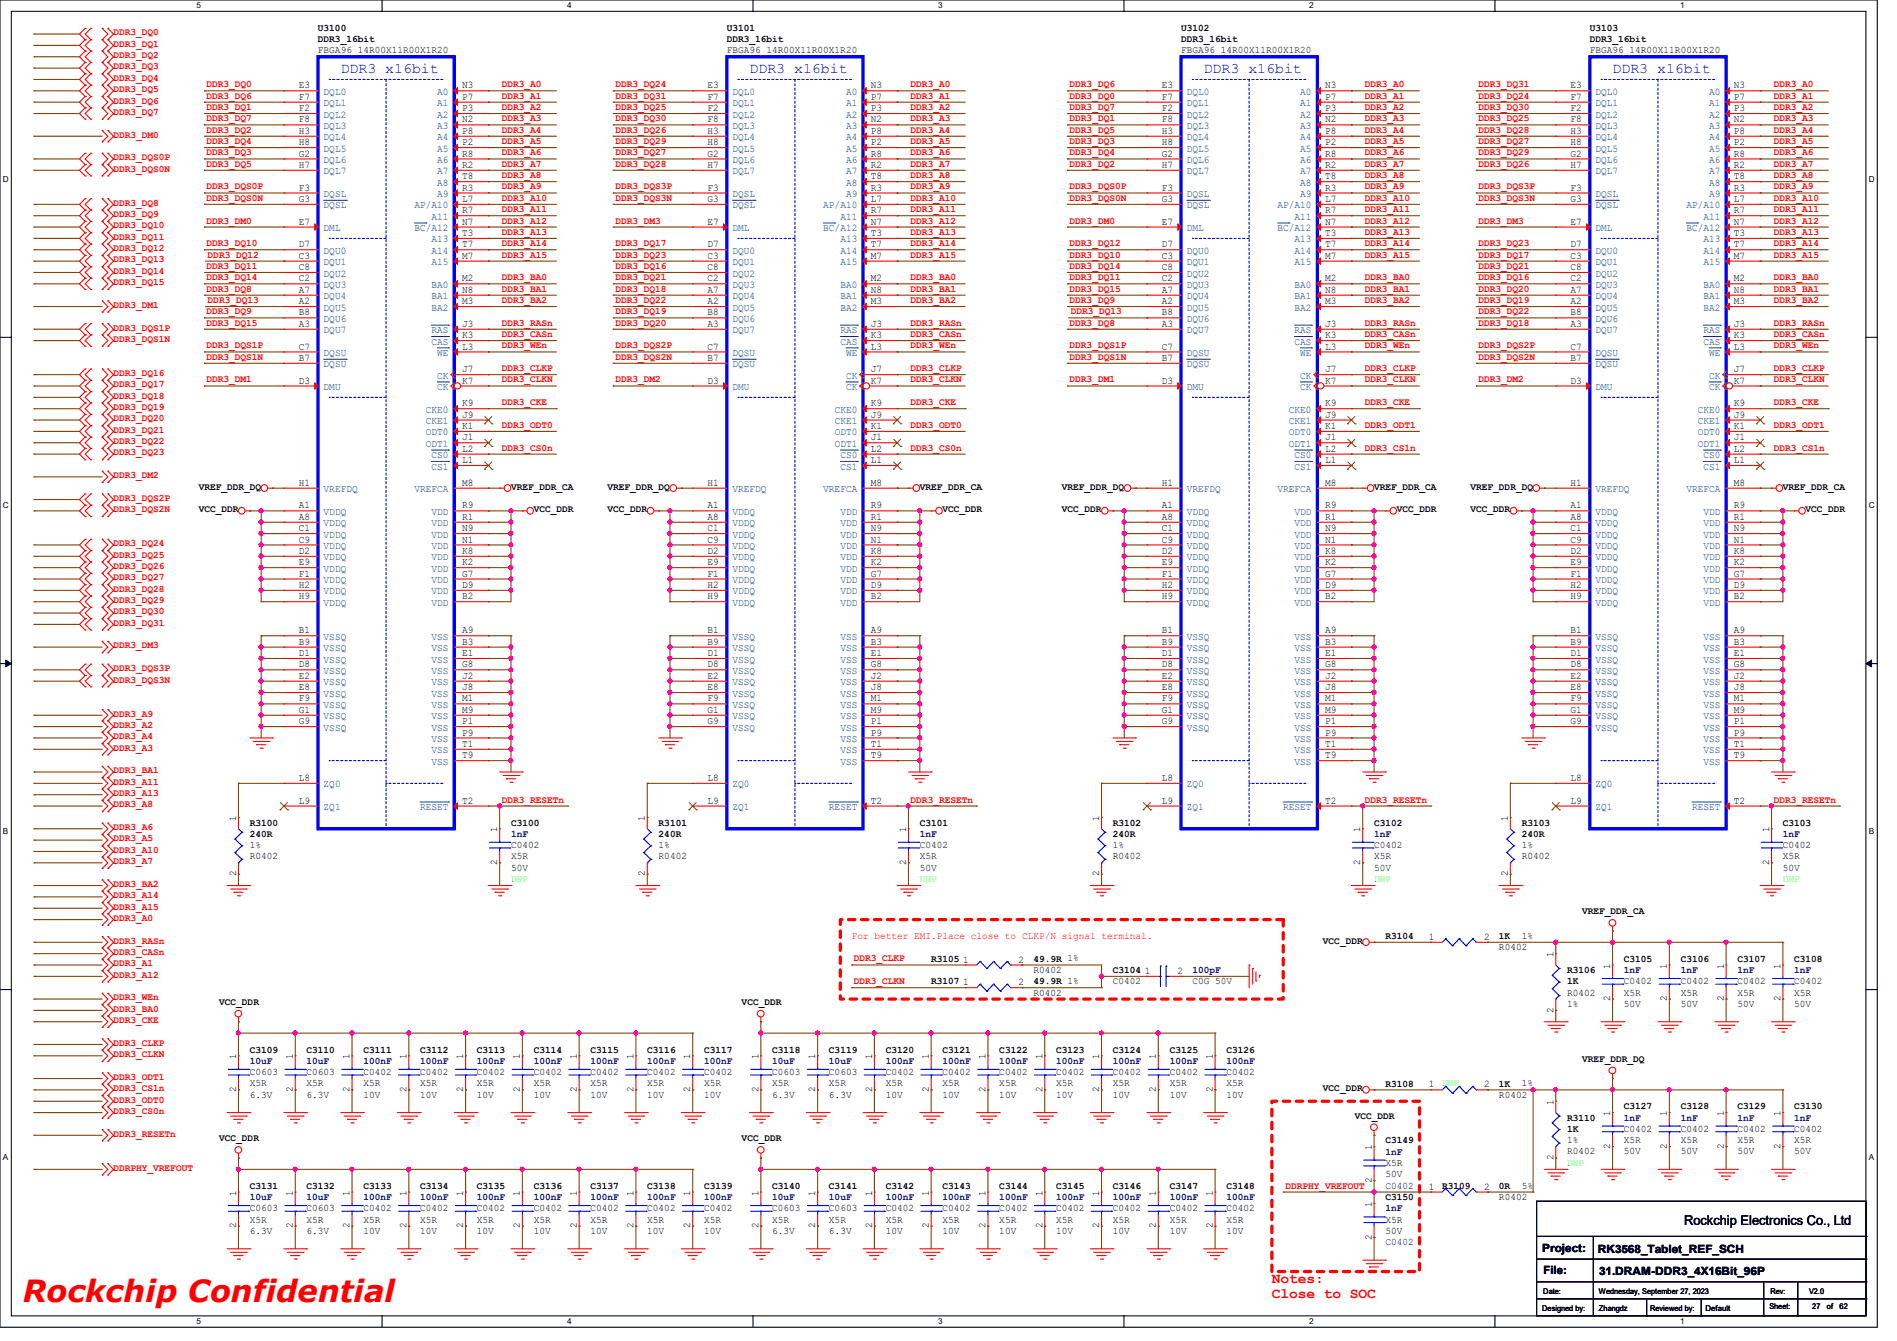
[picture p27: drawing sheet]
<svg xmlns="http://www.w3.org/2000/svg" width="297mm" height="210mm" viewBox="0 0 297 210" stroke-linecap="round" stroke-linejoin="round" font-family="sans-serif">
<defs><g id="words">
<text font-size="4.8" fill="#f00" x="3.6" y="204">Rockchip Confidential</text>
<g font-size="2.3" fill="#00f">
<text x="53.3" y="11.5">DDR3 x16bit</text>
<text x="117.3" y="11.5">DDR3 x16bit</text>
<text x="188.5" y="11.5">DDR3 x16bit</text>
<text x="252.5" y="11.5">DDR3 x16bit</text>
</g>
<g font-size="2.3" fill="#f00">
<text x="199.1" y="201">Notes:</text>
<text x="199.1" y="203.3">Close to SOC</text>
</g>
<text font-size="2.1" x="263.7" y="191.9">Rockchip Electronics Co., Ltd</text>
<g font-size="1.8">
<text x="241.5" y="196">Project:</text>
<text x="250.2" y="196.2">RK3568_Tablet_REF_SCH</text>
<text x="241.6" y="199.6">File:</text>
<text x="250.4" y="199.7">31.DRAM-DDR3_4X16Bit_96P</text>
</g>
<g font-size="1.6" fill="#f00">
<text x="17.8" y="5.5">DDR3_DQ0</text>
<text x="17.8" y="7.3">DDR3_DQ1</text>
<text x="17.8" y="10.9">DDR3_DQ3</text>
<text x="17.8" y="9.1">DDR3_DQ2</text>
<text x="17.8" y="18">DDR3_DQ7</text>
<text x="17.8" y="16.2">DDR3_DQ6</text>
<text x="17.8" y="14.4">DDR3_DQ5</text>
<text x="17.8" y="12.7">DDR3_DQ4</text>
<text x="32.3" y="13.7">DDR3_DQ0</text>
<text x="32.3" y="15.5">DDR3_DQ6</text>
<text x="32.3" y="17.2">DDR3_DQ1</text>
<text x="78.6" y="13.7">DDR3_A0</text>
<text x="78.6" y="15.5">DDR3_A1</text>
<text x="78.6" y="17.2">DDR3_A2</text>
<text x="96.4" y="13.7">DDR3_DQ24</text>
<text x="96.4" y="15.5">DDR3_DQ31</text>
<text x="96.4" y="17.2">DDR3_DQ25</text>
<text x="142.6" y="13.7">DDR3_A0</text>
<text x="142.6" y="15.5">DDR3_A1</text>
<text x="142.6" y="17.2">DDR3_A2</text>
<text x="167.5" y="13.7">DDR3_DQ6</text>
<text x="167.5" y="15.5">DDR3_DQ0</text>
<text x="167.5" y="17.2">DDR3_DQ7</text>
<text x="213.7" y="13.7">DDR3_A0</text>
<text x="213.7" y="15.5">DDR3_A1</text>
<text x="213.7" y="17.2">DDR3_A2</text>
<text x="231.5" y="13.7">DDR3_DQ31</text>
<text x="231.5" y="15.5">DDR3_DQ24</text>
<text x="231.5" y="17.2">DDR3_DQ30</text>
<text x="277.7" y="13.7">DDR3_A0</text>
<text x="277.7" y="15.5">DDR3_A1</text>
<text x="277.7" y="17.2">DDR3_A2</text>
<text x="17.8" y="21.5">DDR3_DM0</text>
<text x="32.3" y="20.8">DDR3_DQ2</text>
<text x="32.3" y="19">DDR3_DQ7</text>
<text x="32.3" y="22.6">DDR3_DQ4</text>
<text x="78.6" y="19">DDR3_A3</text>
<text x="78.6" y="20.8">DDR3_A4</text>
<text x="78.6" y="22.6">DDR3_A5</text>
<text x="96.4" y="19">DDR3_DQ30</text>
<text x="96.4" y="20.8">DDR3_DQ26</text>
<text x="96.4" y="22.6">DDR3_DQ29</text>
<text x="142.6" y="19">DDR3_A3</text>
<text x="142.6" y="20.8">DDR3_A4</text>
<text x="142.6" y="22.6">DDR3_A5</text>
<text x="167.5" y="22.6">DDR3_DQ3</text>
<text x="167.5" y="19">DDR3_DQ1</text>
<text x="167.5" y="20.8">DDR3_DQ5</text>
<text x="213.7" y="19">DDR3_A3</text>
<text x="213.7" y="20.8">DDR3_A4</text>
<text x="213.7" y="22.6">DDR3_A5</text>
<text x="231.5" y="19">DDR3_DQ25</text>
<text x="231.5" y="20.8">DDR3_DQ28</text>
<text x="231.5" y="22.6">DDR3_DQ27</text>
<text x="277.7" y="19">DDR3_A3</text>
<text x="277.7" y="20.8">DDR3_A4</text>
<text x="277.7" y="22.6">DDR3_A5</text>
<text x="17.8" y="25.1">DDR3_DQS0P</text>
<text x="17.8" y="26.9">DDR3_DQS0N</text>
<text x="32.3" y="24.3">DDR3_DQ3</text>
<text x="32.3" y="29.7">DDR3_DQS0P</text>
<text x="32.3" y="26.1">DDR3_DQ5</text>
<text x="78.6" y="24.3">DDR3_A6</text>
<text x="78.6" y="26.1">DDR3_A7</text>
<text x="78.6" y="27.9">DDR3_A8</text>
<text x="78.6" y="29.7">DDR3_A9</text>
<text x="96.4" y="24.3">DDR3_DQ27</text>
<text x="96.4" y="26.1">DDR3_DQ28</text>
<text x="96.4" y="29.7">DDR3_DQS3P</text>
<text x="142.6" y="24.3">DDR3_A6</text>
<text x="142.6" y="26.1">DDR3_A7</text>
<text x="142.6" y="27.9">DDR3_A8</text>
<text x="142.6" y="29.7">DDR3_A9</text>
<text x="167.5" y="26.1">DDR3_DQ2</text>
<text x="167.5" y="29.7">DDR3_DQS0P</text>
<text x="167.5" y="24.3">DDR3_DQ4</text>
<text x="213.7" y="24.3">DDR3_A6</text>
<text x="213.7" y="26.1">DDR3_A7</text>
<text x="213.7" y="27.9">DDR3_A8</text>
<text x="213.7" y="29.7">DDR3_A9</text>
<text x="231.5" y="24.3">DDR3_DQ29</text>
<text x="231.5" y="26.1">DDR3_DQ26</text>
<text x="231.5" y="29.7">DDR3_DQS3P</text>
<text x="277.7" y="24.3">DDR3_A6</text>
<text x="277.7" y="26.1">DDR3_A7</text>
<text x="277.7" y="27.9">DDR3_A8</text>
<text x="277.7" y="29.7">DDR3_A9</text>
<text x="17.8" y="34">DDR3_DQ9</text>
<text x="17.8" y="32.2">DDR3_DQ8</text>
<text x="17.8" y="35.8">DDR3_DQ10</text>
<text x="32.3" y="31.5">DDR3_DQS0N</text>
<text x="32.3" y="35">DDR3_DM0</text>
<text x="78.6" y="31.5">DDR3_A10</text>
<text x="78.6" y="33.2">DDR3_A11</text>
<text x="78.6" y="35">DDR3_A12</text>
<text x="96.4" y="31.5">DDR3_DQS3N</text>
<text x="96.4" y="35">DDR3_DM3</text>
<text x="142.6" y="31.5">DDR3_A10</text>
<text x="142.6" y="33.2">DDR3_A11</text>
<text x="142.6" y="35">DDR3_A12</text>
<text x="167.5" y="31.5">DDR3_DQS0N</text>
<text x="167.5" y="35">DDR3_DM0</text>
<text x="213.7" y="31.5">DDR3_A10</text>
<text x="213.7" y="33.2">DDR3_A11</text>
<text x="213.7" y="35">DDR3_A12</text>
<text x="231.5" y="31.5">DDR3_DQS3N</text>
<text x="231.5" y="35">DDR3_DM3</text>
<text x="277.7" y="31.5">DDR3_A10</text>
<text x="277.7" y="33.2">DDR3_A11</text>
<text x="277.7" y="35">DDR3_A12</text>
<text x="17.8" y="41.1">DDR3_DQ13</text>
<text x="17.8" y="39.3">DDR3_DQ12</text>
<text x="17.8" y="37.5">DDR3_DQ11</text>
<text x="32.3" y="38.6">DDR3_DQ10</text>
<text x="32.5" y="40.3">DDR3_DQ12</text>
<text x="78.6" y="36.8">DDR3_A13</text>
<text x="78.6" y="38.6">DDR3_A14</text>
<text x="78.6" y="40.3">DDR3_A15</text>
<text x="96.4" y="38.6">DDR3_DQ17</text>
<text x="96.4" y="40.3">DDR3_DQ23</text>
<text x="142.6" y="36.8">DDR3_A13</text>
<text x="142.6" y="38.6">DDR3_A14</text>
<text x="142.6" y="40.3">DDR3_A15</text>
<text x="167.5" y="38.6">DDR3_DQ12</text>
<text x="167.5" y="40.3">DDR3_DQ10</text>
<text x="213.7" y="36.8">DDR3_A13</text>
<text x="213.7" y="38.6">DDR3_A14</text>
<text x="213.7" y="40.3">DDR3_A15</text>
<text x="231.5" y="38.6">DDR3_DQ23</text>
<text x="231.5" y="40.3">DDR3_DQ17</text>
<text x="277.7" y="36.8">DDR3_A13</text>
<text x="277.7" y="38.6">DDR3_A14</text>
<text x="277.7" y="40.3">DDR3_A15</text>
<text x="17.8" y="44.7">DDR3_DQ15</text>
<text x="17.8" y="42.9">DDR3_DQ14</text>
<text x="32.3" y="42.1">DDR3_DQ11</text>
<text x="32.3" y="43.9">DDR3_DQ14</text>
<text x="32.3" y="45.7">DDR3_DQ8</text>
<text x="32.5" y="47.5">DDR3_DQ13</text>
<text x="78.6" y="43.9">DDR3_BA0</text>
<text x="78.6" y="45.7">DDR3_BA1</text>
<text x="78.6" y="47.5">DDR3_BA2</text>
<text x="96.4" y="42.1">DDR3_DQ16</text>
<text x="96.4" y="43.9">DDR3_DQ21</text>
<text x="96.4" y="45.7">DDR3_DQ18</text>
<text x="96.4" y="47.5">DDR3_DQ22</text>
<text x="142.6" y="43.9">DDR3_BA0</text>
<text x="142.6" y="45.7">DDR3_BA1</text>
<text x="142.6" y="47.5">DDR3_BA2</text>
<text x="167.5" y="47.5">DDR3_DQ9</text>
<text x="167.5" y="42.1">DDR3_DQ14</text>
<text x="167.5" y="43.9">DDR3_DQ11</text>
<text x="167.5" y="45.7">DDR3_DQ15</text>
<text x="213.7" y="43.9">DDR3_BA0</text>
<text x="213.7" y="45.7">DDR3_BA1</text>
<text x="213.7" y="47.5">DDR3_BA2</text>
<text x="231.5" y="42.1">DDR3_DQ21</text>
<text x="231.5" y="43.9">DDR3_DQ16</text>
<text x="231.5" y="45.7">DDR3_DQ20</text>
<text x="231.5" y="47.5">DDR3_DQ19</text>
<text x="277.7" y="43.9">DDR3_BA0</text>
<text x="277.7" y="45.7">DDR3_BA1</text>
<text x="277.7" y="47.5">DDR3_BA2</text>
<text x="17.8" y="48.2">DDR3_DM1</text>
<text x="17.8" y="51.8">DDR3_DQS1P</text>
<text x="17.8" y="53.5">DDR3_DQS1N</text>
<text x="32.3" y="49.2">DDR3_DQ9</text>
<text x="32.3" y="51">DDR3_DQ15</text>
<text x="78.6" y="51">DDR3_RASn</text>
<text x="78.6" y="52.8">DDR3_CASn</text>
<text x="96.4" y="49.2">DDR3_DQ19</text>
<text x="96.4" y="51">DDR3_DQ20</text>
<text x="142.6" y="51">DDR3_RASn</text>
<text x="142.6" y="52.8">DDR3_CASn</text>
<text x="167.5" y="51">DDR3_DQ8</text>
<text x="167.6" y="49.2">DDR3_DQ13</text>
<text x="213.7" y="51">DDR3_RASn</text>
<text x="213.7" y="52.8">DDR3_CASn</text>
<text x="231.5" y="49.2">DDR3_DQ22</text>
<text x="231.5" y="51">DDR3_DQ18</text>
<text x="277.7" y="51">DDR3_RASn</text>
<text x="277.7" y="52.8">DDR3_CASn</text>
<text x="17.8" y="58.9">DDR3_DQ16</text>
<text x="32.3" y="54.6">DDR3_DQS1P</text>
<text x="32.3" y="56.3">DDR3_DQS1N</text>
<text x="32.3" y="59.9">DDR3_DM1</text>
<text x="78.6" y="54.6">DDR3_WEn</text>
<text x="78.6" y="58.1">DDR3_CLKP</text>
<text x="78.6" y="59.9">DDR3_CLKN</text>
<text x="96.4" y="54.6">DDR3_DQS2P</text>
<text x="96.4" y="56.3">DDR3_DQS2N</text>
<text x="96.4" y="59.9">DDR3_DM2</text>
<text x="142.6" y="54.6">DDR3_WEn</text>
<text x="142.6" y="58.1">DDR3_CLKP</text>
<text x="142.6" y="59.9">DDR3_CLKN</text>
<text x="167.5" y="54.6">DDR3_DQS1P</text>
<text x="167.5" y="56.3">DDR3_DQS1N</text>
<text x="167.5" y="59.9">DDR3_DM1</text>
<text x="213.7" y="54.6">DDR3_WEn</text>
<text x="213.7" y="58.1">DDR3_CLKP</text>
<text x="213.7" y="59.9">DDR3_CLKN</text>
<text x="231.5" y="54.6">DDR3_DQS2P</text>
<text x="231.5" y="56.3">DDR3_DQS2N</text>
<text x="231.5" y="59.9">DDR3_DM2</text>
<text x="277.7" y="54.6">DDR3_WEn</text>
<text x="277.7" y="58.1">DDR3_CLKP</text>
<text x="277.7" y="59.9">DDR3_CLKN</text>
<text x="17.8" y="60.7">DDR3_DQ17</text>
<text x="17.8" y="62.4">DDR3_DQ18</text>
<text x="17.8" y="66">DDR3_DQ20</text>
<text x="17.8" y="64.2">DDR3_DQ19</text>
<text x="78.6" y="63.5">DDR3_CKE</text>
<text x="142.6" y="63.5">DDR3_CKE</text>
<text x="213.7" y="63.5">DDR3_CKE</text>
<text x="277.7" y="63.5">DDR3_CKE</text>
<text x="17.8" y="71.3">DDR3_DQ23</text>
<text x="17.8" y="69.6">DDR3_DQ22</text>
<text x="17.8" y="67.8">DDR3_DQ21</text>
<text x="78.6" y="67">DDR3_ODT0</text>
<text x="78.6" y="70.6">DDR3_CS0n</text>
<text x="142.6" y="67">DDR3_ODT0</text>
<text x="142.6" y="70.6">DDR3_CS0n</text>
<text x="213.7" y="67">DDR3_ODT1</text>
<text x="213.7" y="70.6">DDR3_CS1n</text>
<text x="277.7" y="67">DDR3_ODT1</text>
<text x="277.7" y="70.6">DDR3_CS1n</text>
<text x="17.8" y="74.9">DDR3_DM2</text>
<text x="17.8" y="78.4">DDR3_DQS2P</text>
<text x="17.8" y="80.2">DDR3_DQS2N</text>
<text x="17.8" y="89.1">DDR3_DQ26</text>
<text x="17.8" y="85.6">DDR3_DQ24</text>
<text x="17.8" y="87.3">DDR3_DQ25</text>
<text x="17.8" y="94.4">DDR3_DQ29</text>
<text x="17.8" y="92.7">DDR3_DQ28</text>
<text x="17.8" y="90.9">DDR3_DQ27</text>
<text x="17.8" y="98">DDR3_DQ31</text>
<text x="17.8" y="96.2">DDR3_DQ30</text>
<text x="17.8" y="101.6">DDR3_DM3</text>
<text x="17.8" y="105.1">DDR3_DQS3P</text>
<text x="17.8" y="106.9">DDR3_DQS3N</text>
<text x="17.8" y="112.2">DDR3_A9</text>
<text x="17.8" y="114">DDR3_A2</text>
<text x="17.8" y="117.6">DDR3_A3</text>
<text x="17.8" y="115.8">DDR3_A4</text>
<text x="17.8" y="124.7">DDR3_A13</text>
<text x="17.8" y="122.9">DDR3_A11</text>
<text x="17.8" y="121.1">DDR3_BA1</text>
<text x="78.6" y="125.7">DDR3_RESETn</text>
<text x="142.6" y="125.7">DDR3_RESETn</text>
<text x="213.7" y="125.7">DDR3_RESETn</text>
<text x="277.7" y="125.7">DDR3_RESETn</text>
<text x="17.8" y="130">DDR3_A6</text>
<text x="17.8" y="131.8">DDR3_A5</text>
<text x="17.8" y="126.4">DDR3_A8</text>
<text x="17.8" y="135.3">DDR3_A7</text>
<text x="17.8" y="133.6">DDR3_A10</text>
<text x="17.8" y="140.7">DDR3_A14</text>
<text x="17.8" y="138.9">DDR3_BA2</text>
<text x="17.8" y="142.4">DDR3_A15</text>
<text x="17.8" y="144.2">DDR3_A0</text>
<text x="17.8" y="149.6">DDR3_CASn</text>
<text x="17.8" y="147.8">DDR3_RASn</text>
<text x="133.3" y="147">For better EMI.Place close to CLKP/N signal terminal.</text>
<text x="17.8" y="151.3">DDR3_A1</text>
<text x="17.8" y="153.1">DDR3_A12</text>
<text x="133.7" y="150.6">DDR3_CLKP</text>
<text x="133.7" y="154.1">DDR3_CLKN</text>
<text x="17.8" y="158.5">DDR3_BA0</text>
<text x="17.8" y="160.2">DDR3_CKE</text>
<text x="17.8" y="156.7">DDR3_WEn</text>
<text x="17.8" y="165.6">DDR3_CLKN</text>
<text x="17.8" y="163.8">DDR3_CLKP</text>
<text x="17.8" y="169.1">DDR3_ODT1</text>
<text x="17.8" y="172.7">DDR3_ODT0</text>
<text x="17.8" y="170.9">DDR3_CS1n</text>
<text x="17.8" y="178">DDR3_RESETn</text>
<text x="17.8" y="174.5">DDR3_CS0n</text>
<text x="17.8" y="183.3">DDRPHY_VREFOUT</text>
<text x="201.3" y="186.1">DDRPHY_VREFOUT</text>
</g>
<g font-size="1.6">
<text x="49.8" y="4.8">U3100</text>
<text x="113.8" y="4.8">U3101</text>
<text x="184.9" y="4.8">U3102</text>
<text x="248.9" y="4.8">U3103</text>
<text x="49.8" y="6.6">DDR3_16bit</text>
<text x="49.8" y="8.3">FBGA96_14R00X11R00X1R20</text>
<text x="113.8" y="6.6">DDR3_16bit</text>
<text x="113.8" y="8.3">FBGA96_14R00X11R00X1R20</text>
<text x="184.9" y="6.6">DDR3_16bit</text>
<text x="184.9" y="8.3">FBGA96_14R00X11R00X1R20</text>
<text x="248.9" y="6.6">DDR3_16bit</text>
<text x="248.9" y="8.3">FBGA96_14R00X11R00X1R20</text>
<text x="46.8" y="13.8">E3</text>
<text x="46.8" y="15.6">F7</text>
<text x="46.8" y="17.4">F2</text>
<text x="72.3" y="13.8">N3</text>
<text x="72.3" y="15.6">P7</text>
<text x="72.3" y="17.4">P3</text>
<text x="110.8" y="13.8">E3</text>
<text x="110.8" y="15.6">F7</text>
<text x="110.8" y="17.4">F2</text>
<text x="136.4" y="13.8">N3</text>
<text x="136.4" y="15.6">P7</text>
<text x="136.4" y="17.4">P3</text>
<text x="181.9" y="13.8">E3</text>
<text x="181.9" y="15.6">F7</text>
<text x="181.9" y="17.4">F2</text>
<text x="207.5" y="13.8">N3</text>
<text x="207.5" y="15.6">P7</text>
<text x="207.5" y="17.4">P3</text>
<text x="245.9" y="13.8">E3</text>
<text x="245.9" y="15.6">F7</text>
<text x="245.9" y="17.4">F2</text>
<text x="271.5" y="13.8">N3</text>
<text x="271.5" y="15.6">P7</text>
<text x="271.5" y="17.4">P3</text>
<text x="46.8" y="19.2">F8</text>
<text x="46.8" y="21">H3</text>
<text x="46.8" y="22.7">H8</text>
<text x="72.3" y="19.2">N2</text>
<text x="72.3" y="21">P8</text>
<text x="72.3" y="22.7">P2</text>
<text x="110.8" y="19.2">F8</text>
<text x="110.8" y="21">H3</text>
<text x="110.8" y="22.7">H8</text>
<text x="136.4" y="19.2">N2</text>
<text x="136.4" y="21">P8</text>
<text x="136.4" y="22.7">P2</text>
<text x="181.9" y="19.2">F8</text>
<text x="181.9" y="21">H3</text>
<text x="181.9" y="22.7">H8</text>
<text x="207.5" y="19.2">N2</text>
<text x="207.5" y="21">P8</text>
<text x="207.5" y="22.7">P2</text>
<text x="245.9" y="19.2">F8</text>
<text x="245.9" y="21">H3</text>
<text x="245.9" y="22.7">H8</text>
<text x="271.5" y="19.2">N2</text>
<text x="271.5" y="21">P8</text>
<text x="271.5" y="22.7">P2</text>
<text x="46.8" y="24.5">G2</text>
<text x="46.8" y="26.3">H7</text>
<text x="46.8" y="29.8">F3</text>
<text x="72.3" y="24.5">R8</text>
<text x="72.3" y="26.3">R2</text>
<text x="72.3" y="28.1">T8</text>
<text x="72.3" y="29.8">R3</text>
<text x="110.8" y="24.5">G2</text>
<text x="110.8" y="26.3">H7</text>
<text x="110.8" y="29.8">F3</text>
<text x="136.4" y="24.5">R8</text>
<text x="136.4" y="26.3">R2</text>
<text x="136.4" y="28.1">T8</text>
<text x="136.4" y="29.8">R3</text>
<text x="181.9" y="24.5">G2</text>
<text x="181.9" y="26.3">H7</text>
<text x="181.9" y="29.8">F3</text>
<text x="207.5" y="24.5">R8</text>
<text x="207.5" y="26.3">R2</text>
<text x="207.5" y="28.1">T8</text>
<text x="207.5" y="29.8">R3</text>
<text x="245.9" y="24.5">G2</text>
<text x="245.9" y="26.3">H7</text>
<text x="245.9" y="29.8">F3</text>
<text x="271.5" y="24.5">R8</text>
<text x="271.5" y="26.3">R2</text>
<text x="271.5" y="28.1">T8</text>
<text x="271.5" y="29.8">R3</text>
<text x="46.8" y="35.2">E7</text>
<text x="46.8" y="31.6">G3</text>
<text x="72.3" y="31.6">L7</text>
<text x="72.3" y="33.4">R7</text>
<text x="72.3" y="35.2">N7</text>
<text x="110.8" y="35.2">E7</text>
<text x="110.8" y="31.6">G3</text>
<text x="136.4" y="31.6">L7</text>
<text x="136.4" y="33.4">R7</text>
<text x="136.4" y="35.2">N7</text>
<text x="181.9" y="35.2">E7</text>
<text x="181.9" y="31.6">G3</text>
<text x="207.5" y="31.6">L7</text>
<text x="207.5" y="33.4">R7</text>
<text x="207.5" y="35.2">N7</text>
<text x="245.9" y="35.2">E7</text>
<text x="245.9" y="31.6">G3</text>
<text x="271.5" y="31.6">L7</text>
<text x="271.5" y="33.4">R7</text>
<text x="271.5" y="35.2">N7</text>
<text x="46.8" y="38.7">D7</text>
<text x="46.8" y="40.5">C3</text>
<text x="72.3" y="37">T3</text>
<text x="72.3" y="40.5">M7</text>
<text x="72.3" y="38.7">T7</text>
<text x="110.8" y="38.7">D7</text>
<text x="110.8" y="40.5">C3</text>
<text x="136.4" y="37">T3</text>
<text x="136.4" y="40.5">M7</text>
<text x="136.4" y="38.7">T7</text>
<text x="181.9" y="38.7">D7</text>
<text x="181.9" y="40.5">C3</text>
<text x="207.5" y="37">T3</text>
<text x="207.5" y="40.5">M7</text>
<text x="207.5" y="38.7">T7</text>
<text x="245.9" y="38.7">D7</text>
<text x="245.9" y="40.5">C3</text>
<text x="271.5" y="37">T3</text>
<text x="271.5" y="40.5">M7</text>
<text x="271.5" y="38.7">T7</text>
<text x="46.8" y="42.3">C8</text>
<text x="46.8" y="44.1">C2</text>
<text x="46.8" y="45.8">A7</text>
<text x="46.8" y="47.6">A2</text>
<text x="72.3" y="44.1">M2</text>
<text x="72.3" y="45.8">N8</text>
<text x="72.3" y="47.6">M3</text>
<text x="110.8" y="42.3">C8</text>
<text x="110.8" y="44.1">C2</text>
<text x="110.8" y="45.8">A7</text>
<text x="110.8" y="47.6">A2</text>
<text x="136.4" y="44.1">M2</text>
<text x="136.4" y="45.8">N8</text>
<text x="136.4" y="47.6">M3</text>
<text x="181.9" y="42.3">C8</text>
<text x="181.9" y="44.1">C2</text>
<text x="181.9" y="45.8">A7</text>
<text x="181.9" y="47.6">A2</text>
<text x="207.5" y="44.1">M2</text>
<text x="207.5" y="45.8">N8</text>
<text x="207.5" y="47.6">M3</text>
<text x="245.9" y="42.3">C8</text>
<text x="245.9" y="44.1">C2</text>
<text x="245.9" y="45.8">A7</text>
<text x="245.9" y="47.6">A2</text>
<text x="271.5" y="44.1">M2</text>
<text x="271.5" y="45.8">N8</text>
<text x="271.5" y="47.6">M3</text>
<text x="46.8" y="49.4">B8</text>
<text x="46.8" y="51.2">A3</text>
<text x="72.3" y="51.2">J3</text>
<text x="72.3" y="53">K3</text>
<text x="110.8" y="49.4">B8</text>
<text x="110.8" y="51.2">A3</text>
<text x="136.4" y="51.2">J3</text>
<text x="136.4" y="53">K3</text>
<text x="181.9" y="49.4">B8</text>
<text x="181.9" y="51.2">A3</text>
<text x="207.5" y="51.2">J3</text>
<text x="207.5" y="53">K3</text>
<text x="245.9" y="49.4">B8</text>
<text x="245.9" y="51.2">A3</text>
<text x="271.5" y="51.2">J3</text>
<text x="271.5" y="53">K3</text>
<text x="46.8" y="54.7">C7</text>
<text x="46.8" y="56.5">B7</text>
<text x="72.3" y="58.3">J7</text>
<text x="72.3" y="54.7">L3</text>
<text x="110.8" y="54.7">C7</text>
<text x="110.8" y="56.5">B7</text>
<text x="136.4" y="58.3">J7</text>
<text x="136.4" y="54.7">L3</text>
<text x="181.9" y="54.7">C7</text>
<text x="181.9" y="56.5">B7</text>
<text x="207.5" y="58.3">J7</text>
<text x="207.5" y="54.7">L3</text>
<text x="245.9" y="54.7">C7</text>
<text x="245.9" y="56.5">B7</text>
<text x="271.5" y="58.3">J7</text>
<text x="271.5" y="54.7">L3</text>
<text x="46.8" y="60.1">D3</text>
<text x="72.3" y="60.1">K7</text>
<text x="72.3" y="63.6">K9</text>
<text x="72.3" y="65.4">J9</text>
<text x="110.8" y="60.1">D3</text>
<text x="136.4" y="60.1">K7</text>
<text x="136.4" y="63.6">K9</text>
<text x="136.4" y="65.4">J9</text>
<text x="181.9" y="60.1">D3</text>
<text x="207.5" y="60.1">K7</text>
<text x="207.5" y="63.6">K9</text>
<text x="207.5" y="65.4">J9</text>
<text x="245.9" y="60.1">D3</text>
<text x="271.5" y="60.1">K7</text>
<text x="271.5" y="63.6">K9</text>
<text x="271.5" y="65.4">J9</text>
<text x="72.3" y="67.2">K1</text>
<text x="72.3" y="69">J1</text>
<text x="72.3" y="70.7">L2</text>
<text x="136.4" y="67.2">K1</text>
<text x="136.4" y="69">J1</text>
<text x="136.4" y="70.7">L2</text>
<text x="207.5" y="67.2">K1</text>
<text x="207.5" y="69">J1</text>
<text x="207.5" y="70.7">L2</text>
<text x="271.5" y="67.2">K1</text>
<text x="271.5" y="69">J1</text>
<text x="271.5" y="70.7">L2</text>
<text x="31.1" y="76.7">VREF_DDR_DQ</text>
<text x="46.8" y="76.1">H1</text>
<text x="72.3" y="76.1">M8</text>
<text x="72.3" y="72.5">L1</text>
<text x="80" y="76.7">VREF_DDR_CA</text>
<text x="95.1" y="76.7">VREF_DDR_DQ</text>
<text x="110.8" y="76.1">H1</text>
<text x="136.4" y="76.1">M8</text>
<text x="136.4" y="72.5">L1</text>
<text x="144" y="76.7">VREF_DDR_CA</text>
<text x="166.2" y="76.7">VREF_DDR_DQ</text>
<text x="181.9" y="76.1">H1</text>
<text x="207.5" y="76.1">M8</text>
<text x="207.5" y="72.5">L1</text>
<text x="215.1" y="76.7">VREF_DDR_CA</text>
<text x="230.3" y="76.7">VREF_DDR_DQ</text>
<text x="245.9" y="76.1">H1</text>
<text x="271.5" y="76.1">M8</text>
<text x="271.5" y="72.5">L1</text>
<text x="279.1" y="76.7">VREF_DDR_CA</text>
<text x="31.1" y="80.2">VCC_DDR</text>
<text x="46.8" y="79.6">A1</text>
<text x="46.8" y="81.4">A8</text>
<text x="46.8" y="83.2">C1</text>
<text x="72.3" y="83.2">N9</text>
<text x="72.3" y="81.4">R1</text>
<text x="72.3" y="79.6">R9</text>
<text x="83.6" y="80.2">VCC_DDR</text>
<text x="95.1" y="80.2">VCC_DDR</text>
<text x="110.8" y="79.6">A1</text>
<text x="110.8" y="81.4">A8</text>
<text x="110.8" y="83.2">C1</text>
<text x="136.4" y="83.2">N9</text>
<text x="136.4" y="81.4">R1</text>
<text x="136.4" y="79.6">R9</text>
<text x="147.6" y="80.2">VCC_DDR</text>
<text x="166.2" y="80.2">VCC_DDR</text>
<text x="181.9" y="79.6">A1</text>
<text x="181.9" y="81.4">A8</text>
<text x="181.9" y="83.2">C1</text>
<text x="207.5" y="83.2">N9</text>
<text x="207.5" y="81.4">R1</text>
<text x="207.5" y="79.6">R9</text>
<text x="218.7" y="80.2">VCC_DDR</text>
<text x="230.3" y="80.2">VCC_DDR</text>
<text x="245.9" y="79.6">A1</text>
<text x="245.9" y="81.4">A8</text>
<text x="245.9" y="83.2">C1</text>
<text x="271.5" y="83.2">N9</text>
<text x="271.5" y="81.4">R1</text>
<text x="271.5" y="79.6">R9</text>
<text x="282.7" y="80.2">VCC_DDR</text>
<text x="46.8" y="85">C9</text>
<text x="46.8" y="86.7">D2</text>
<text x="46.8" y="88.5">E9</text>
<text x="72.3" y="88.5">K2</text>
<text x="72.3" y="86.7">K8</text>
<text x="72.3" y="85">N1</text>
<text x="110.8" y="85">C9</text>
<text x="110.8" y="86.7">D2</text>
<text x="110.8" y="88.5">E9</text>
<text x="136.4" y="88.5">K2</text>
<text x="136.4" y="86.7">K8</text>
<text x="136.4" y="85">N1</text>
<text x="181.9" y="85">C9</text>
<text x="181.9" y="86.7">D2</text>
<text x="181.9" y="88.5">E9</text>
<text x="207.5" y="88.5">K2</text>
<text x="207.5" y="86.7">K8</text>
<text x="207.5" y="85">N1</text>
<text x="245.9" y="85">C9</text>
<text x="245.9" y="86.7">D2</text>
<text x="245.9" y="88.5">E9</text>
<text x="271.5" y="88.5">K2</text>
<text x="271.5" y="86.7">K8</text>
<text x="271.5" y="85">N1</text>
<text x="46.8" y="90.3">F1</text>
<text x="46.8" y="92.1">H2</text>
<text x="46.8" y="93.9">H9</text>
<text x="72.3" y="93.9">B2</text>
<text x="72.3" y="92.1">D9</text>
<text x="72.3" y="90.3">G7</text>
<text x="110.8" y="90.3">F1</text>
<text x="110.8" y="92.1">H2</text>
<text x="110.8" y="93.9">H9</text>
<text x="136.4" y="93.9">B2</text>
<text x="136.4" y="92.1">D9</text>
<text x="136.4" y="90.3">G7</text>
<text x="181.9" y="90.3">F1</text>
<text x="181.9" y="92.1">H2</text>
<text x="181.9" y="93.9">H9</text>
<text x="207.5" y="93.9">B2</text>
<text x="207.5" y="92.1">D9</text>
<text x="207.5" y="90.3">G7</text>
<text x="245.9" y="90.3">F1</text>
<text x="245.9" y="92.1">H2</text>
<text x="245.9" y="93.9">H9</text>
<text x="271.5" y="93.9">B2</text>
<text x="271.5" y="92.1">D9</text>
<text x="271.5" y="90.3">G7</text>
<text x="46.8" y="99.2">B1</text>
<text x="46.8" y="101">B9</text>
<text x="72.3" y="99.2">A9</text>
<text x="72.3" y="101">B3</text>
<text x="110.8" y="99.2">B1</text>
<text x="110.8" y="101">B9</text>
<text x="136.4" y="99.2">A9</text>
<text x="136.4" y="101">B3</text>
<text x="181.9" y="99.2">B1</text>
<text x="181.9" y="101">B9</text>
<text x="207.5" y="99.2">A9</text>
<text x="207.5" y="101">B3</text>
<text x="245.9" y="99.2">B1</text>
<text x="245.9" y="101">B9</text>
<text x="271.5" y="99.2">A9</text>
<text x="271.5" y="101">B3</text>
<text x="46.8" y="102.7">D1</text>
<text x="46.8" y="104.5">D8</text>
<text x="46.8" y="106.3">E2</text>
<text x="72.3" y="104.5">G8</text>
<text x="72.3" y="106.3">J2</text>
<text x="72.3" y="102.7">E1</text>
<text x="110.8" y="102.7">D1</text>
<text x="110.8" y="104.5">D8</text>
<text x="110.8" y="106.3">E2</text>
<text x="136.4" y="104.5">G8</text>
<text x="136.4" y="106.3">J2</text>
<text x="136.4" y="102.7">E1</text>
<text x="181.9" y="102.7">D1</text>
<text x="181.9" y="104.5">D8</text>
<text x="181.9" y="106.3">E2</text>
<text x="207.5" y="104.5">G8</text>
<text x="207.5" y="106.3">J2</text>
<text x="207.5" y="102.7">E1</text>
<text x="245.9" y="102.7">D1</text>
<text x="245.9" y="104.5">D8</text>
<text x="245.9" y="106.3">E2</text>
<text x="271.5" y="104.5">G8</text>
<text x="271.5" y="106.3">J2</text>
<text x="271.5" y="102.7">E1</text>
<text x="46.8" y="108.1">E8</text>
<text x="46.8" y="109.9">F9</text>
<text x="46.8" y="111.6">G1</text>
<text x="46.8" y="113.4">G9</text>
<text x="72.3" y="108.1">J8</text>
<text x="72.3" y="109.9">M1</text>
<text x="72.3" y="111.6">M9</text>
<text x="72.3" y="113.4">P1</text>
<text x="110.8" y="108.1">E8</text>
<text x="110.8" y="109.9">F9</text>
<text x="110.8" y="111.6">G1</text>
<text x="110.8" y="113.4">G9</text>
<text x="136.4" y="108.1">J8</text>
<text x="136.4" y="109.9">M1</text>
<text x="136.4" y="111.6">M9</text>
<text x="136.4" y="113.4">P1</text>
<text x="181.9" y="108.1">E8</text>
<text x="181.9" y="109.9">F9</text>
<text x="181.9" y="111.6">G1</text>
<text x="181.9" y="113.4">G9</text>
<text x="207.5" y="108.1">J8</text>
<text x="207.5" y="109.9">M1</text>
<text x="207.5" y="111.6">M9</text>
<text x="207.5" y="113.4">P1</text>
<text x="245.9" y="108.1">E8</text>
<text x="245.9" y="109.9">F9</text>
<text x="245.9" y="111.6">G1</text>
<text x="245.9" y="113.4">G9</text>
<text x="271.5" y="108.1">J8</text>
<text x="271.5" y="109.9">M1</text>
<text x="271.5" y="111.6">M9</text>
<text x="271.5" y="113.4">P1</text>
<text x="72.3" y="115.2">P9</text>
<text x="72.3" y="117">T1</text>
<text x="72.3" y="118.7">T9</text>
<text x="136.4" y="115.2">P9</text>
<text x="136.4" y="117">T1</text>
<text x="136.4" y="118.7">T9</text>
<text x="207.5" y="115.2">P9</text>
<text x="207.5" y="117">T1</text>
<text x="207.5" y="118.7">T9</text>
<text x="271.5" y="115.2">P9</text>
<text x="271.5" y="117">T1</text>
<text x="271.5" y="118.7">T9</text>
<text x="46.8" y="125.9">L9</text>
<text x="46.8" y="122.3">L8</text>
<text x="72.3" y="125.9">T2</text>
<text x="110.8" y="125.9">L9</text>
<text x="110.8" y="122.3">L8</text>
<text x="136.4" y="125.9">T2</text>
<text x="181.9" y="125.9">L9</text>
<text x="181.9" y="122.3">L8</text>
<text x="207.5" y="125.9">T2</text>
<text x="245.9" y="125.9">L9</text>
<text x="245.9" y="122.3">L8</text>
<text x="271.5" y="125.9">T2</text>
<text x="37" y="128.6" transform="rotate(-90 37 128.6)">1</text>
<text x="39.1" y="129.3">R3100</text>
<text x="39.1" y="131.1">240R</text>
<text x="77.9" y="130.3" transform="rotate(-90 77.9 130.3)">1</text>
<text x="80" y="129.3">C3100</text>
<text x="101" y="128.6" transform="rotate(-90 101 128.6)">1</text>
<text x="103.1" y="129.3">R3101</text>
<text x="103.1" y="131.1">240R</text>
<text x="141.9" y="130.3" transform="rotate(-90 141.9 130.3)">1</text>
<text x="144" y="129.3">C3101</text>
<text x="172.1" y="128.6" transform="rotate(-90 172.1 128.6)">1</text>
<text x="174.2" y="129.3">R3102</text>
<text x="174.2" y="131.1">240R</text>
<text x="213" y="130.3" transform="rotate(-90 213 130.3)">1</text>
<text x="215.1" y="129.3">C3102</text>
<text x="236.1" y="128.6" transform="rotate(-90 236.1 128.6)">1</text>
<text x="238.3" y="129.3">R3103</text>
<text x="238.3" y="131.1">240R</text>
<text x="277" y="130.3" transform="rotate(-90 277 130.3)">1</text>
<text x="279.1" y="129.3">C3103</text>
<text x="37" y="137.2" transform="rotate(-90 37 137.2)">2</text>
<text x="39.1" y="134.6">R0402</text>
<text x="39.1" y="132.8">1%</text>
<text x="77.9" y="135.5" transform="rotate(-90 77.9 135.5)">2</text>
<text x="80" y="132.8">C0402</text>
<text x="80" y="134.6">X5R</text>
<text x="80" y="136.4">50V</text>
<text x="101" y="137.2" transform="rotate(-90 101 137.2)">2</text>
<text x="103.1" y="134.6">R0402</text>
<text x="103.1" y="132.8">1%</text>
<text x="141.9" y="135.5" transform="rotate(-90 141.9 135.5)">2</text>
<text x="144" y="132.8">C0402</text>
<text x="144" y="134.6">X5R</text>
<text x="144" y="136.4">50V</text>
<text x="172.1" y="137.2" transform="rotate(-90 172.1 137.2)">2</text>
<text x="174.2" y="134.6">R0402</text>
<text x="174.2" y="132.8">1%</text>
<text x="213" y="135.5" transform="rotate(-90 213 135.5)">2</text>
<text x="215.1" y="132.8">C0402</text>
<text x="215.1" y="134.6">X5R</text>
<text x="215.1" y="136.4">50V</text>
<text x="236.1" y="137.2" transform="rotate(-90 236.1 137.2)">2</text>
<text x="238.3" y="134.6">R0402</text>
<text x="238.3" y="132.8">1%</text>
<text x="277" y="135.5" transform="rotate(-90 277 135.5)">2</text>
<text x="279.1" y="132.8">C0402</text>
<text x="279.1" y="134.6">X5R</text>
<text x="279.1" y="136.4">50V</text>
<text x="247.7" y="143.2">VREF_DDR_CA</text>
<text x="207.1" y="147.8">VCC_DDR</text>
<text x="216.9" y="147.1">R3104</text>
<text x="223.7" y="147.2">1</text>
<text x="232.4" y="147.2">2</text>
<text x="234.7" y="147.1">1K</text>
<text x="234.7" y="148.8">R0402</text>
<text x="238.3" y="147">1%</text>
<text x="243.2" y="149.9" transform="rotate(-90 243.2 149.9)">1</text>
<text x="145.8" y="154.2">R3107</text>
<text x="145.8" y="150.6">R3105</text>
<text x="150.8" y="154.3">1</text>
<text x="150.8" y="150.8">1</text>
<text x="159.5" y="154.3">2</text>
<text x="159.5" y="150.8">2</text>
<text x="161.8" y="154.2">49.9R 1%</text>
<text x="161.8" y="150.6">49.9R 1%</text>
<text x="161.8" y="155.9">R0402</text>
<text x="161.8" y="152.4">R0402</text>
<text x="174.2" y="152.4">C3104</text>
<text x="174.2" y="154.1">C0402</text>
<text x="179.2" y="152.5">1</text>
<text x="184.4" y="152.5">2</text>
<text x="186.7" y="154.1">C0G 50V</text>
<text x="245.4" y="152.4">R3106</text>
<text x="245.4" y="154.2">1K</text>
<text x="245.4" y="155.9">R0402</text>
<text x="252.1" y="151.7" transform="rotate(-90 252.1 151.7)">1</text>
<text x="254.3" y="150.6">C3105</text>
<text x="254.3" y="154.1">C0402</text>
<text x="254.3" y="155.9">X5R</text>
<text x="261" y="151.7" transform="rotate(-90 261 151.7)">1</text>
<text x="263.1" y="150.6">C3106</text>
<text x="263.1" y="154.1">C0402</text>
<text x="263.1" y="155.9">X5R</text>
<text x="269.9" y="151.7" transform="rotate(-90 269.9 151.7)">1</text>
<text x="272" y="150.6">C3107</text>
<text x="272" y="154.1">C0402</text>
<text x="272" y="155.9">X5R</text>
<text x="278.8" y="151.7" transform="rotate(-90 278.8 151.7)">1</text>
<text x="280.9" y="150.6">C3108</text>
<text x="280.9" y="154.1">C0402</text>
<text x="280.9" y="155.9">X5R</text>
<text x="34.3" y="157.4">VCC_DDR</text>
<text x="116.1" y="157.4">VCC_DDR</text>
<text x="243.2" y="158.6" transform="rotate(-90 243.2 158.6)">2</text>
<text x="245.4" y="157.7">1%</text>
<text x="252.1" y="156.8" transform="rotate(-90 252.1 156.8)">2</text>
<text x="254.3" y="157.7">50V</text>
<text x="261" y="156.8" transform="rotate(-90 261 156.8)">2</text>
<text x="263.1" y="157.7">50V</text>
<text x="269.9" y="156.8" transform="rotate(-90 269.9 156.8)">2</text>
<text x="272" y="157.7">50V</text>
<text x="278.8" y="156.8" transform="rotate(-90 278.8 156.8)">2</text>
<text x="280.9" y="157.7">50V</text>
<text x="37" y="165.9" transform="rotate(-90 37 165.9)">1</text>
<text x="39.1" y="164.8">C3109</text>
<text x="45.8" y="165.9" transform="rotate(-90 45.8 165.9)">1</text>
<text x="48" y="164.8">C3110</text>
<text x="54.7" y="165.9" transform="rotate(-90 54.7 165.9)">1</text>
<text x="56.9" y="164.8">C3111</text>
<text x="63.6" y="165.9" transform="rotate(-90 63.6 165.9)">1</text>
<text x="65.8" y="164.8">C3112</text>
<text x="72.5" y="165.9" transform="rotate(-90 72.5 165.9)">1</text>
<text x="74.7" y="164.8">C3113</text>
<text x="81.4" y="165.9" transform="rotate(-90 81.4 165.9)">1</text>
<text x="83.6" y="164.8">C3114</text>
<text x="90.3" y="165.9" transform="rotate(-90 90.3 165.9)">1</text>
<text x="92.5" y="164.8">C3115</text>
<text x="99.2" y="165.9" transform="rotate(-90 99.2 165.9)">1</text>
<text x="101.3" y="164.8">C3116</text>
<text x="108.1" y="165.9" transform="rotate(-90 108.1 165.9)">1</text>
<text x="110.2" y="164.8">C3117</text>
<text x="118.7" y="165.9" transform="rotate(-90 118.7 165.9)">1</text>
<text x="120.9" y="164.8">C3118</text>
<text x="127.6" y="165.9" transform="rotate(-90 127.6 165.9)">1</text>
<text x="129.8" y="164.8">C3119</text>
<text x="136.5" y="165.9" transform="rotate(-90 136.5 165.9)">1</text>
<text x="138.7" y="164.8">C3120</text>
<text x="145.4" y="165.9" transform="rotate(-90 145.4 165.9)">1</text>
<text x="147.6" y="164.8">C3121</text>
<text x="154.3" y="165.9" transform="rotate(-90 154.3 165.9)">1</text>
<text x="156.5" y="164.8">C3122</text>
<text x="163.2" y="165.9" transform="rotate(-90 163.2 165.9)">1</text>
<text x="165.4" y="164.8">C3123</text>
<text x="172.1" y="165.9" transform="rotate(-90 172.1 165.9)">1</text>
<text x="174.2" y="164.8">C3124</text>
<text x="181" y="165.9" transform="rotate(-90 181 165.9)">1</text>
<text x="183.1" y="164.8">C3125</text>
<text x="189.9" y="165.9" transform="rotate(-90 189.9 165.9)">1</text>
<text x="192" y="164.8">C3126</text>
<text x="247.7" y="166.3">VREF_DDR_DQ</text>
<text x="37" y="171" transform="rotate(-90 37 171)">2</text>
<text x="39.1" y="168.4">C0603</text>
<text x="39.1" y="170.1">X5R</text>
<text x="39.1" y="171.9">6.3V</text>
<text x="45.8" y="171" transform="rotate(-90 45.8 171)">2</text>
<text x="48" y="168.4">C0603</text>
<text x="48" y="170.1">X5R</text>
<text x="48" y="171.9">6.3V</text>
<text x="54.7" y="171" transform="rotate(-90 54.7 171)">2</text>
<text x="56.9" y="168.4">C0402</text>
<text x="56.9" y="170.1">X5R</text>
<text x="56.9" y="171.9">10V</text>
<text x="63.6" y="171" transform="rotate(-90 63.6 171)">2</text>
<text x="65.8" y="168.4">C0402</text>
<text x="65.8" y="170.1">X5R</text>
<text x="65.8" y="171.9">10V</text>
<text x="72.5" y="171" transform="rotate(-90 72.5 171)">2</text>
<text x="74.7" y="168.4">C0402</text>
<text x="74.7" y="170.1">X5R</text>
<text x="74.7" y="171.9">10V</text>
<text x="81.4" y="171" transform="rotate(-90 81.4 171)">2</text>
<text x="83.6" y="168.4">C0402</text>
<text x="83.6" y="170.1">X5R</text>
<text x="83.6" y="171.9">10V</text>
<text x="90.3" y="171" transform="rotate(-90 90.3 171)">2</text>
<text x="92.5" y="168.4">C0402</text>
<text x="92.5" y="170.1">X5R</text>
<text x="92.5" y="171.9">10V</text>
<text x="99.2" y="171" transform="rotate(-90 99.2 171)">2</text>
<text x="101.3" y="168.4">C0402</text>
<text x="101.3" y="170.1">X5R</text>
<text x="101.3" y="171.9">10V</text>
<text x="108.1" y="171" transform="rotate(-90 108.1 171)">2</text>
<text x="110.2" y="168.4">C0402</text>
<text x="110.2" y="170.1">X5R</text>
<text x="110.2" y="171.9">10V</text>
<text x="118.7" y="171" transform="rotate(-90 118.7 171)">2</text>
<text x="120.9" y="168.4">C0603</text>
<text x="120.9" y="170.1">X5R</text>
<text x="120.9" y="171.9">6.3V</text>
<text x="127.6" y="171" transform="rotate(-90 127.6 171)">2</text>
<text x="129.8" y="168.4">C0603</text>
<text x="129.8" y="170.1">X5R</text>
<text x="129.8" y="171.9">6.3V</text>
<text x="136.5" y="171" transform="rotate(-90 136.5 171)">2</text>
<text x="138.7" y="168.4">C0402</text>
<text x="138.7" y="170.1">X5R</text>
<text x="138.7" y="171.9">10V</text>
<text x="145.4" y="171" transform="rotate(-90 145.4 171)">2</text>
<text x="147.6" y="168.4">C0402</text>
<text x="147.6" y="170.1">X5R</text>
<text x="147.6" y="171.9">10V</text>
<text x="154.3" y="171" transform="rotate(-90 154.3 171)">2</text>
<text x="156.5" y="168.4">C0402</text>
<text x="156.5" y="170.1">X5R</text>
<text x="156.5" y="171.9">10V</text>
<text x="163.2" y="171" transform="rotate(-90 163.2 171)">2</text>
<text x="165.4" y="168.4">C0402</text>
<text x="165.4" y="170.1">X5R</text>
<text x="165.4" y="171.9">10V</text>
<text x="172.1" y="171" transform="rotate(-90 172.1 171)">2</text>
<text x="174.2" y="168.4">C0402</text>
<text x="174.2" y="170.1">X5R</text>
<text x="174.2" y="171.9">10V</text>
<text x="181" y="171" transform="rotate(-90 181 171)">2</text>
<text x="183.1" y="168.4">C0402</text>
<text x="183.1" y="170.1">X5R</text>
<text x="183.1" y="171.9">10V</text>
<text x="189.9" y="171" transform="rotate(-90 189.9 171)">2</text>
<text x="192" y="168.4">C0402</text>
<text x="192" y="170.1">X5R</text>
<text x="192" y="171.9">10V</text>
<text x="207.1" y="170.9">VCC_DDR</text>
<text x="216.9" y="170.2">R3108</text>
<text x="223.7" y="170.3">1</text>
<text x="232.4" y="170.3">2</text>
<text x="234.7" y="170.2">1K</text>
<text x="234.7" y="171.9">R0402</text>
<text x="238.3" y="170.1">1%</text>
<text x="243.2" y="173" transform="rotate(-90 243.2 173)">1</text>
<text x="254.3" y="173.7">C3127</text>
<text x="263.1" y="173.7">C3128</text>
<text x="272" y="173.7">C3129</text>
<text x="280.9" y="173.7">C3130</text>
<text x="34.3" y="178.7">VCC_DDR</text>
<text x="116.1" y="178.7">VCC_DDR</text>
<text x="212.1" y="175.2">VCC_DDR</text>
<text x="216.9" y="179.1">C3149</text>
<text x="245.4" y="175.5">R3110</text>
<text x="245.4" y="177.3">1K</text>
<text x="245.4" y="179">1%</text>
<text x="252.1" y="179.9" transform="rotate(-90 252.1 179.9)">2</text>
<text x="252.1" y="174.8" transform="rotate(-90 252.1 174.8)">1</text>
<text x="254.3" y="177.2">C0402</text>
<text x="254.3" y="179">X5R</text>
<text x="261" y="179.9" transform="rotate(-90 261 179.9)">2</text>
<text x="261" y="174.8" transform="rotate(-90 261 174.8)">1</text>
<text x="263.1" y="177.2">C0402</text>
<text x="263.1" y="179">X5R</text>
<text x="269.9" y="179.9" transform="rotate(-90 269.9 179.9)">2</text>
<text x="269.9" y="174.8" transform="rotate(-90 269.9 174.8)">1</text>
<text x="272" y="177.2">C0402</text>
<text x="272" y="179">X5R</text>
<text x="278.8" y="179.9" transform="rotate(-90 278.8 179.9)">2</text>
<text x="278.8" y="174.8" transform="rotate(-90 278.8 174.8)">1</text>
<text x="280.9" y="177.2">C0402</text>
<text x="280.9" y="179">X5R</text>
<text x="214.8" y="185.2" transform="rotate(-90 214.8 185.2)">2</text>
<text x="214.8" y="180.1" transform="rotate(-90 214.8 180.1)">1</text>
<text x="216.9" y="182.6">X5R</text>
<text x="216.9" y="184.4">50V</text>
<text x="243.2" y="181.7" transform="rotate(-90 243.2 181.7)">2</text>
<text x="245.4" y="180.8">R0402</text>
<text x="254.3" y="180.8">50V</text>
<text x="263.1" y="180.8">50V</text>
<text x="272" y="180.8">50V</text>
<text x="280.9" y="180.8">50V</text>
<text x="37" y="187.2" transform="rotate(-90 37 187.2)">1</text>
<text x="39.1" y="186.2">C3131</text>
<text x="39.1" y="189.7">C0603</text>
<text x="39.1" y="191.5">X5R</text>
<text x="45.8" y="187.2" transform="rotate(-90 45.8 187.2)">1</text>
<text x="48" y="186.2">C3132</text>
<text x="48" y="189.7">C0603</text>
<text x="48" y="191.5">X5R</text>
<text x="54.7" y="187.2" transform="rotate(-90 54.7 187.2)">1</text>
<text x="56.9" y="186.2">C3133</text>
<text x="56.9" y="189.7">C0402</text>
<text x="56.9" y="191.5">X5R</text>
<text x="63.6" y="187.2" transform="rotate(-90 63.6 187.2)">1</text>
<text x="65.8" y="186.2">C3134</text>
<text x="65.8" y="189.7">C0402</text>
<text x="65.8" y="191.5">X5R</text>
<text x="72.5" y="187.2" transform="rotate(-90 72.5 187.2)">1</text>
<text x="74.7" y="186.2">C3135</text>
<text x="74.7" y="189.7">C0402</text>
<text x="74.7" y="191.5">X5R</text>
<text x="81.4" y="187.2" transform="rotate(-90 81.4 187.2)">1</text>
<text x="83.6" y="186.2">C3136</text>
<text x="83.6" y="189.7">C0402</text>
<text x="83.6" y="191.5">X5R</text>
<text x="90.3" y="187.2" transform="rotate(-90 90.3 187.2)">1</text>
<text x="92.5" y="186.2">C3137</text>
<text x="92.5" y="189.7">C0402</text>
<text x="92.5" y="191.5">X5R</text>
<text x="99.2" y="187.2" transform="rotate(-90 99.2 187.2)">1</text>
<text x="101.3" y="186.2">C3138</text>
<text x="101.3" y="189.7">C0402</text>
<text x="101.3" y="191.5">X5R</text>
<text x="108.1" y="187.2" transform="rotate(-90 108.1 187.2)">1</text>
<text x="110.2" y="186.2">C3139</text>
<text x="110.2" y="189.7">C0402</text>
<text x="110.2" y="191.5">X5R</text>
<text x="118.7" y="187.2" transform="rotate(-90 118.7 187.2)">1</text>
<text x="120.9" y="186.2">C3140</text>
<text x="120.9" y="189.7">C0603</text>
<text x="120.9" y="191.5">X5R</text>
<text x="127.6" y="187.2" transform="rotate(-90 127.6 187.2)">1</text>
<text x="129.8" y="186.2">C3141</text>
<text x="129.8" y="189.7">C0603</text>
<text x="129.8" y="191.5">X5R</text>
<text x="136.5" y="187.2" transform="rotate(-90 136.5 187.2)">1</text>
<text x="138.7" y="186.2">C3142</text>
<text x="138.7" y="189.7">C0402</text>
<text x="138.7" y="191.5">X5R</text>
<text x="145.4" y="187.2" transform="rotate(-90 145.4 187.2)">1</text>
<text x="147.6" y="186.2">C3143</text>
<text x="147.6" y="189.7">C0402</text>
<text x="147.6" y="191.5">X5R</text>
<text x="154.3" y="187.2" transform="rotate(-90 154.3 187.2)">1</text>
<text x="156.5" y="186.2">C3144</text>
<text x="156.5" y="189.7">C0402</text>
<text x="156.5" y="191.5">X5R</text>
<text x="163.2" y="187.2" transform="rotate(-90 163.2 187.2)">1</text>
<text x="165.4" y="186.2">C3145</text>
<text x="165.4" y="189.7">C0402</text>
<text x="165.4" y="191.5">X5R</text>
<text x="172.1" y="187.2" transform="rotate(-90 172.1 187.2)">1</text>
<text x="174.2" y="186.2">C3146</text>
<text x="174.2" y="189.7">C0402</text>
<text x="174.2" y="191.5">X5R</text>
<text x="181" y="187.2" transform="rotate(-90 181 187.2)">1</text>
<text x="183.1" y="186.2">C3147</text>
<text x="183.1" y="189.7">C0402</text>
<text x="183.1" y="191.5">X5R</text>
<text x="189.9" y="187.2" transform="rotate(-90 189.9 187.2)">1</text>
<text x="192" y="186.2">C3148</text>
<text x="192" y="189.7">C0402</text>
<text x="192" y="191.5">X5R</text>
<text x="214.8" y="189" transform="rotate(-90 214.8 189)">1</text>
<text x="216.9" y="188">C3150</text>
<text x="216.9" y="191.5">X5R</text>
<text x="223.7" y="186.3">1</text>
<text x="225.8" y="186.2">R3109</text>
<text x="232.4" y="186.3">2</text>
<text x="234.7" y="186.2">0R</text>
<text x="234.7" y="187.9">R0402</text>
<text x="238.3" y="186.1">5%</text>
<text x="37" y="192.4" transform="rotate(-90 37 192.4)">2</text>
<text x="39.1" y="193.2">6.3V</text>
<text x="45.8" y="192.4" transform="rotate(-90 45.8 192.4)">2</text>
<text x="48" y="193.2">6.3V</text>
<text x="54.7" y="192.4" transform="rotate(-90 54.7 192.4)">2</text>
<text x="56.9" y="193.2">10V</text>
<text x="63.6" y="192.4" transform="rotate(-90 63.6 192.4)">2</text>
<text x="65.8" y="193.2">10V</text>
<text x="72.5" y="192.4" transform="rotate(-90 72.5 192.4)">2</text>
<text x="74.7" y="193.2">10V</text>
<text x="81.4" y="192.4" transform="rotate(-90 81.4 192.4)">2</text>
<text x="83.6" y="193.2">10V</text>
<text x="90.3" y="192.4" transform="rotate(-90 90.3 192.4)">2</text>
<text x="92.5" y="193.2">10V</text>
<text x="99.2" y="192.4" transform="rotate(-90 99.2 192.4)">2</text>
<text x="101.3" y="193.2">10V</text>
<text x="108.1" y="192.4" transform="rotate(-90 108.1 192.4)">2</text>
<text x="110.2" y="193.2">10V</text>
<text x="118.7" y="192.4" transform="rotate(-90 118.7 192.4)">2</text>
<text x="120.9" y="193.2">6.3V</text>
<text x="127.6" y="192.4" transform="rotate(-90 127.6 192.4)">2</text>
<text x="129.8" y="193.2">6.3V</text>
<text x="136.5" y="192.4" transform="rotate(-90 136.5 192.4)">2</text>
<text x="138.7" y="193.2">10V</text>
<text x="145.4" y="192.4" transform="rotate(-90 145.4 192.4)">2</text>
<text x="147.6" y="193.2">10V</text>
<text x="154.3" y="192.4" transform="rotate(-90 154.3 192.4)">2</text>
<text x="156.5" y="193.2">10V</text>
<text x="163.2" y="192.4" transform="rotate(-90 163.2 192.4)">2</text>
<text x="165.4" y="193.2">10V</text>
<text x="172.1" y="192.4" transform="rotate(-90 172.1 192.4)">2</text>
<text x="174.2" y="193.2">10V</text>
<text x="181" y="192.4" transform="rotate(-90 181 192.4)">2</text>
<text x="183.1" y="193.2">10V</text>
<text x="189.9" y="192.4" transform="rotate(-90 189.9 192.4)">2</text>
<text x="192" y="193.2">10V</text>
<text x="214.8" y="194.1" transform="rotate(-90 214.8 194.1)">2</text>
<text x="216.9" y="193.2">50V</text>
</g>
<g font-size="1.6" fill="#004080">
<text x="50.7" y="14.9">DQL0</text>
<text x="50.7" y="16.6">DQL1</text>
<text x="68.5" y="14.9">A0</text>
<text x="68.5" y="16.6">A1</text>
<text x="114.7" y="14.9">DQL0</text>
<text x="114.7" y="16.6">DQL1</text>
<text x="132.5" y="14.9">A0</text>
<text x="132.5" y="16.6">A1</text>
<text x="185.8" y="14.9">DQL0</text>
<text x="185.8" y="16.6">DQL1</text>
<text x="203.6" y="14.9">A0</text>
<text x="203.6" y="16.6">A1</text>
<text x="249.8" y="14.9">DQL0</text>
<text x="249.8" y="16.6">DQL1</text>
<text x="267.6" y="14.9">A0</text>
<text x="267.6" y="16.6">A1</text>
<text x="50.7" y="18.4">DQL2</text>
<text x="50.7" y="20.2">DQL3</text>
<text x="50.7" y="22">DQL4</text>
<text x="50.7" y="23.7">DQL5</text>
<text x="68.5" y="18.4">A2</text>
<text x="68.5" y="20.2">A3</text>
<text x="68.5" y="22">A4</text>
<text x="68.5" y="23.7">A5</text>
<text x="114.7" y="18.4">DQL2</text>
<text x="114.7" y="20.2">DQL3</text>
<text x="114.7" y="22">DQL4</text>
<text x="114.7" y="23.7">DQL5</text>
<text x="132.5" y="18.4">A2</text>
<text x="132.5" y="20.2">A3</text>
<text x="132.5" y="22">A4</text>
<text x="132.5" y="23.7">A5</text>
<text x="185.8" y="18.4">DQL2</text>
<text x="185.8" y="20.2">DQL3</text>
<text x="185.8" y="22">DQL4</text>
<text x="185.8" y="23.7">DQL5</text>
<text x="203.6" y="18.4">A2</text>
<text x="203.6" y="20.2">A3</text>
<text x="203.6" y="22">A4</text>
<text x="203.6" y="23.7">A5</text>
<text x="249.8" y="18.4">DQL2</text>
<text x="249.8" y="20.2">DQL3</text>
<text x="249.8" y="22">DQL4</text>
<text x="249.8" y="23.7">DQL5</text>
<text x="267.6" y="18.4">A2</text>
<text x="267.6" y="20.2">A3</text>
<text x="267.6" y="22">A4</text>
<text x="267.6" y="23.7">A5</text>
<text x="50.7" y="25.5">DQL6</text>
<text x="50.7" y="27.3">DQL7</text>
<text x="68.5" y="25.5">A6</text>
<text x="68.5" y="27.3">A7</text>
<text x="68.5" y="29.1">A8</text>
<text x="114.7" y="25.5">DQL6</text>
<text x="114.7" y="27.3">DQL7</text>
<text x="132.5" y="25.5">A6</text>
<text x="132.5" y="27.3">A7</text>
<text x="132.5" y="29.1">A8</text>
<text x="185.8" y="25.5">DQL6</text>
<text x="185.8" y="27.3">DQL7</text>
<text x="203.6" y="25.5">A6</text>
<text x="203.6" y="27.3">A7</text>
<text x="203.6" y="29.1">A8</text>
<text x="249.8" y="25.5">DQL6</text>
<text x="249.8" y="27.3">DQL7</text>
<text x="267.6" y="25.5">A6</text>
<text x="267.6" y="27.3">A7</text>
<text x="267.6" y="29.1">A8</text>
<text x="50.7" y="30.9">DQSL</text>
<text x="50.7" y="32.6">DQSL</text>
<text x="64.9" y="32.6">AP/A10</text>
<text x="67.6" y="34.4">A11</text>
<text x="68.5" y="30.9">A9</text>
<text x="114.7" y="30.9">DQSL</text>
<text x="114.7" y="32.6">DQSL</text>
<text x="128.9" y="32.6">AP/A10</text>
<text x="131.6" y="34.4">A11</text>
<text x="132.5" y="30.9">A9</text>
<text x="185.8" y="30.9">DQSL</text>
<text x="185.8" y="32.6">DQSL</text>
<text x="200" y="32.6">AP/A10</text>
<text x="202.7" y="34.4">A11</text>
<text x="203.6" y="30.9">A9</text>
<text x="249.8" y="30.9">DQSL</text>
<text x="249.8" y="32.6">DQSL</text>
<text x="264" y="32.6">AP/A10</text>
<text x="266.7" y="34.4">A11</text>
<text x="267.6" y="30.9">A9</text>
<text x="50.7" y="39.8">DQU0</text>
<text x="50.7" y="41.5">DQU1</text>
<text x="50.7" y="36.2">DML</text>
<text x="64.9" y="36.2">BC/A12</text>
<text x="67.6" y="38">A13</text>
<text x="67.6" y="41.5">A15</text>
<text x="67.6" y="39.8">A14</text>
<text x="114.7" y="39.8">DQU0</text>
<text x="114.7" y="41.5">DQU1</text>
<text x="114.7" y="36.2">DML</text>
<text x="128.9" y="36.2">BC/A12</text>
<text x="131.6" y="38">A13</text>
<text x="131.6" y="41.5">A15</text>
<text x="131.6" y="39.8">A14</text>
<text x="185.8" y="39.8">DQU0</text>
<text x="185.8" y="41.5">DQU1</text>
<text x="185.8" y="36.2">DML</text>
<text x="200" y="36.2">BC/A12</text>
<text x="202.7" y="38">A13</text>
<text x="202.7" y="41.5">A15</text>
<text x="202.7" y="39.8">A14</text>
<text x="249.8" y="39.8">DQU0</text>
<text x="249.8" y="41.5">DQU1</text>
<text x="249.8" y="36.2">DML</text>
<text x="264" y="36.2">BC/A12</text>
<text x="266.7" y="38">A13</text>
<text x="266.7" y="41.5">A15</text>
<text x="266.7" y="39.8">A14</text>
<text x="50.7" y="43.3">DQU2</text>
<text x="50.7" y="45.1">DQU3</text>
<text x="50.7" y="46.9">DQU4</text>
<text x="67.6" y="45.1">BA0</text>
<text x="67.6" y="46.9">BA1</text>
<text x="114.7" y="43.3">DQU2</text>
<text x="114.7" y="45.1">DQU3</text>
<text x="114.7" y="46.9">DQU4</text>
<text x="131.6" y="45.1">BA0</text>
<text x="131.6" y="46.9">BA1</text>
<text x="185.8" y="43.3">DQU2</text>
<text x="185.8" y="45.1">DQU3</text>
<text x="185.8" y="46.9">DQU4</text>
<text x="202.7" y="45.1">BA0</text>
<text x="202.7" y="46.9">BA1</text>
<text x="249.8" y="43.3">DQU2</text>
<text x="249.8" y="45.1">DQU3</text>
<text x="249.8" y="46.9">DQU4</text>
<text x="266.7" y="45.1">BA0</text>
<text x="266.7" y="46.9">BA1</text>
<text x="50.7" y="48.6">DQU5</text>
<text x="50.7" y="50.4">DQU6</text>
<text x="50.7" y="52.2">DQU7</text>
<text x="67.6" y="52.2">RAS</text>
<text x="67.6" y="54">CAS</text>
<text x="67.6" y="48.6">BA2</text>
<text x="114.7" y="48.6">DQU5</text>
<text x="114.7" y="50.4">DQU6</text>
<text x="114.7" y="52.2">DQU7</text>
<text x="131.6" y="52.2">RAS</text>
<text x="131.6" y="54">CAS</text>
<text x="131.6" y="48.6">BA2</text>
<text x="185.8" y="48.6">DQU5</text>
<text x="185.8" y="50.4">DQU6</text>
<text x="185.8" y="52.2">DQU7</text>
<text x="202.7" y="52.2">RAS</text>
<text x="202.7" y="54">CAS</text>
<text x="202.7" y="48.6">BA2</text>
<text x="249.8" y="48.6">DQU5</text>
<text x="249.8" y="50.4">DQU6</text>
<text x="249.8" y="52.2">DQU7</text>
<text x="266.7" y="52.2">RAS</text>
<text x="266.7" y="54">CAS</text>
<text x="266.7" y="48.6">BA2</text>
<text x="50.7" y="55.8">DQSU</text>
<text x="50.7" y="57.5">DQSU</text>
<text x="68.5" y="59.3">CK</text>
<text x="68.5" y="55.8">WE</text>
<text x="114.7" y="55.8">DQSU</text>
<text x="114.7" y="57.5">DQSU</text>
<text x="132.5" y="59.3">CK</text>
<text x="132.5" y="55.8">WE</text>
<text x="185.8" y="55.8">DQSU</text>
<text x="185.8" y="57.5">DQSU</text>
<text x="203.6" y="59.3">CK</text>
<text x="203.6" y="55.8">WE</text>
<text x="249.8" y="55.8">DQSU</text>
<text x="249.8" y="57.5">DQSU</text>
<text x="267.6" y="59.3">CK</text>
<text x="267.6" y="55.8">WE</text>
<text x="50.7" y="61.1">DMU</text>
<text x="66.7" y="64.6">CKE0</text>
<text x="68.5" y="61.1">CK</text>
<text x="114.7" y="61.1">DMU</text>
<text x="130.7" y="64.6">CKE0</text>
<text x="132.5" y="61.1">CK</text>
<text x="185.8" y="61.1">DMU</text>
<text x="201.8" y="64.6">CKE0</text>
<text x="203.6" y="61.1">CK</text>
<text x="249.8" y="61.1">DMU</text>
<text x="265.8" y="64.6">CKE0</text>
<text x="267.6" y="61.1">CK</text>
<text x="66.7" y="66.4">CKE1</text>
<text x="66.7" y="68.2">ODT0</text>
<text x="66.7" y="70">ODT1</text>
<text x="67.6" y="71.8">CS0</text>
<text x="130.7" y="66.4">CKE1</text>
<text x="130.7" y="68.2">ODT0</text>
<text x="130.7" y="70">ODT1</text>
<text x="131.6" y="71.8">CS0</text>
<text x="201.8" y="66.4">CKE1</text>
<text x="201.8" y="68.2">ODT0</text>
<text x="201.8" y="70">ODT1</text>
<text x="202.7" y="71.8">CS0</text>
<text x="265.8" y="66.4">CKE1</text>
<text x="265.8" y="68.2">ODT0</text>
<text x="265.8" y="70">ODT1</text>
<text x="266.7" y="71.8">CS0</text>
<text x="50.7" y="77.1">VREFDQ</text>
<text x="64.9" y="77.1">VREFCA</text>
<text x="67.6" y="73.5">CS1</text>
<text x="114.7" y="77.1">VREFDQ</text>
<text x="128.9" y="77.1">VREFCA</text>
<text x="131.6" y="73.5">CS1</text>
<text x="185.8" y="77.1">VREFDQ</text>
<text x="200" y="77.1">VREFCA</text>
<text x="202.7" y="73.5">CS1</text>
<text x="249.8" y="77.1">VREFDQ</text>
<text x="264" y="77.1">VREFCA</text>
<text x="266.7" y="73.5">CS1</text>
<text x="50.7" y="80.6">VDDQ</text>
<text x="50.7" y="82.4">VDDQ</text>
<text x="67.6" y="82.4">VDD</text>
<text x="67.6" y="80.6">VDD</text>
<text x="114.7" y="80.6">VDDQ</text>
<text x="114.7" y="82.4">VDDQ</text>
<text x="131.6" y="82.4">VDD</text>
<text x="131.6" y="80.6">VDD</text>
<text x="185.8" y="80.6">VDDQ</text>
<text x="185.8" y="82.4">VDDQ</text>
<text x="202.7" y="82.4">VDD</text>
<text x="202.7" y="80.6">VDD</text>
<text x="249.8" y="80.6">VDDQ</text>
<text x="249.8" y="82.4">VDDQ</text>
<text x="266.7" y="82.4">VDD</text>
<text x="266.7" y="80.6">VDD</text>
<text x="50.7" y="84.2">VDDQ</text>
<text x="50.7" y="86">VDDQ</text>
<text x="50.7" y="87.8">VDDQ</text>
<text x="50.7" y="89.5">VDDQ</text>
<text x="67.6" y="89.5">VDD</text>
<text x="67.6" y="87.8">VDD</text>
<text x="67.6" y="86">VDD</text>
<text x="67.6" y="84.2">VDD</text>
<text x="114.7" y="84.2">VDDQ</text>
<text x="114.7" y="86">VDDQ</text>
<text x="114.7" y="87.8">VDDQ</text>
<text x="114.7" y="89.5">VDDQ</text>
<text x="131.6" y="89.5">VDD</text>
<text x="131.6" y="87.8">VDD</text>
<text x="131.6" y="86">VDD</text>
<text x="131.6" y="84.2">VDD</text>
<text x="185.8" y="84.2">VDDQ</text>
<text x="185.8" y="86">VDDQ</text>
<text x="185.8" y="87.8">VDDQ</text>
<text x="185.8" y="89.5">VDDQ</text>
<text x="202.7" y="89.5">VDD</text>
<text x="202.7" y="87.8">VDD</text>
<text x="202.7" y="86">VDD</text>
<text x="202.7" y="84.2">VDD</text>
<text x="249.8" y="84.2">VDDQ</text>
<text x="249.8" y="86">VDDQ</text>
<text x="249.8" y="87.8">VDDQ</text>
<text x="249.8" y="89.5">VDDQ</text>
<text x="266.7" y="89.5">VDD</text>
<text x="266.7" y="87.8">VDD</text>
<text x="266.7" y="86">VDD</text>
<text x="266.7" y="84.2">VDD</text>
<text x="50.7" y="91.3">VDDQ</text>
<text x="50.7" y="93.1">VDDQ</text>
<text x="50.7" y="94.9">VDDQ</text>
<text x="67.6" y="94.9">VDD</text>
<text x="67.6" y="93.1">VDD</text>
<text x="67.6" y="91.3">VDD</text>
<text x="114.7" y="91.3">VDDQ</text>
<text x="114.7" y="93.1">VDDQ</text>
<text x="114.7" y="94.9">VDDQ</text>
<text x="131.6" y="94.9">VDD</text>
<text x="131.6" y="93.1">VDD</text>
<text x="131.6" y="91.3">VDD</text>
<text x="185.8" y="91.3">VDDQ</text>
<text x="185.8" y="93.1">VDDQ</text>
<text x="185.8" y="94.9">VDDQ</text>
<text x="202.7" y="94.9">VDD</text>
<text x="202.7" y="93.1">VDD</text>
<text x="202.7" y="91.3">VDD</text>
<text x="249.8" y="91.3">VDDQ</text>
<text x="249.8" y="93.1">VDDQ</text>
<text x="249.8" y="94.9">VDDQ</text>
<text x="266.7" y="94.9">VDD</text>
<text x="266.7" y="93.1">VDD</text>
<text x="266.7" y="91.3">VDD</text>
<text x="50.7" y="100.2">VSSQ</text>
<text x="50.7" y="102">VSSQ</text>
<text x="67.6" y="100.2">VSS</text>
<text x="67.6" y="102">VSS</text>
<text x="114.7" y="100.2">VSSQ</text>
<text x="114.7" y="102">VSSQ</text>
<text x="131.6" y="100.2">VSS</text>
<text x="131.6" y="102">VSS</text>
<text x="185.8" y="100.2">VSSQ</text>
<text x="185.8" y="102">VSSQ</text>
<text x="202.7" y="100.2">VSS</text>
<text x="202.7" y="102">VSS</text>
<text x="249.8" y="100.2">VSSQ</text>
<text x="249.8" y="102">VSSQ</text>
<text x="266.7" y="100.2">VSS</text>
<text x="266.7" y="102">VSS</text>
<text x="50.7" y="103.8">VSSQ</text>
<text x="50.7" y="105.5">VSSQ</text>
<text x="50.7" y="107.3">VSSQ</text>
<text x="67.6" y="105.5">VSS</text>
<text x="67.6" y="107.3">VSS</text>
<text x="67.6" y="103.8">VSS</text>
<text x="114.7" y="103.8">VSSQ</text>
<text x="114.7" y="105.5">VSSQ</text>
<text x="114.7" y="107.3">VSSQ</text>
<text x="131.6" y="105.5">VSS</text>
<text x="131.6" y="107.3">VSS</text>
<text x="131.6" y="103.8">VSS</text>
<text x="185.8" y="103.8">VSSQ</text>
<text x="185.8" y="105.5">VSSQ</text>
<text x="185.8" y="107.3">VSSQ</text>
<text x="202.7" y="105.5">VSS</text>
<text x="202.7" y="107.3">VSS</text>
<text x="202.7" y="103.8">VSS</text>
<text x="249.8" y="103.8">VSSQ</text>
<text x="249.8" y="105.5">VSSQ</text>
<text x="249.8" y="107.3">VSSQ</text>
<text x="266.7" y="105.5">VSS</text>
<text x="266.7" y="107.3">VSS</text>
<text x="266.7" y="103.8">VSS</text>
<text x="50.7" y="109.1">VSSQ</text>
<text x="50.7" y="110.9">VSSQ</text>
<text x="50.7" y="112.7">VSSQ</text>
<text x="67.6" y="109.1">VSS</text>
<text x="67.6" y="110.9">VSS</text>
<text x="67.6" y="112.7">VSS</text>
<text x="114.7" y="109.1">VSSQ</text>
<text x="114.7" y="110.9">VSSQ</text>
<text x="114.7" y="112.7">VSSQ</text>
<text x="131.6" y="109.1">VSS</text>
<text x="131.6" y="110.9">VSS</text>
<text x="131.6" y="112.7">VSS</text>
<text x="185.8" y="109.1">VSSQ</text>
<text x="185.8" y="110.9">VSSQ</text>
<text x="185.8" y="112.7">VSSQ</text>
<text x="202.7" y="109.1">VSS</text>
<text x="202.7" y="110.9">VSS</text>
<text x="202.7" y="112.7">VSS</text>
<text x="249.8" y="109.1">VSSQ</text>
<text x="249.8" y="110.9">VSSQ</text>
<text x="249.8" y="112.7">VSSQ</text>
<text x="266.7" y="109.1">VSS</text>
<text x="266.7" y="110.9">VSS</text>
<text x="266.7" y="112.7">VSS</text>
<text x="50.7" y="114.4">VSSQ</text>
<text x="67.6" y="114.4">VSS</text>
<text x="67.6" y="116.2">VSS</text>
<text x="67.6" y="118">VSS</text>
<text x="67.6" y="119.8">VSS</text>
<text x="114.7" y="114.4">VSSQ</text>
<text x="131.6" y="114.4">VSS</text>
<text x="131.6" y="116.2">VSS</text>
<text x="131.6" y="118">VSS</text>
<text x="131.6" y="119.8">VSS</text>
<text x="185.8" y="114.4">VSSQ</text>
<text x="202.7" y="114.4">VSS</text>
<text x="202.7" y="116.2">VSS</text>
<text x="202.7" y="118">VSS</text>
<text x="202.7" y="119.8">VSS</text>
<text x="249.8" y="114.4">VSSQ</text>
<text x="266.7" y="114.4">VSS</text>
<text x="266.7" y="116.2">VSS</text>
<text x="266.7" y="118">VSS</text>
<text x="266.7" y="119.8">VSS</text>
<text x="50.7" y="123.3">ZQ0</text>
<text x="114.7" y="123.3">ZQ0</text>
<text x="185.8" y="123.3">ZQ0</text>
<text x="249.8" y="123.3">ZQ0</text>
<text x="50.7" y="126.9">ZQ1</text>
<text x="65.8" y="126.9">RESET</text>
<text x="114.7" y="126.9">ZQ1</text>
<text x="129.8" y="126.9">RESET</text>
<text x="185.8" y="126.9">ZQ1</text>
<text x="200.9" y="126.9">RESET</text>
<text x="249.8" y="126.9">ZQ1</text>
<text x="264.9" y="126.9">RESET</text>
</g>
<g font-size="1.6" fill="#000080">
<text x="80" y="131.1">1nF</text>
<text x="144" y="131.1">1nF</text>
<text x="215.1" y="131.1">1nF</text>
<text x="279.1" y="131.1">1nF</text>
<text x="186.7" y="152.4">100pF</text>
<text x="254.3" y="152.4">1nF</text>
<text x="263.1" y="152.4">1nF</text>
<text x="272" y="152.4">1nF</text>
<text x="280.9" y="152.4">1nF</text>
<text x="39.1" y="166.6">10uF</text>
<text x="48" y="166.6">10uF</text>
<text x="56.9" y="166.6">100nF</text>
<text x="65.8" y="166.6">100nF</text>
<text x="74.7" y="166.6">100nF</text>
<text x="83.6" y="166.6">100nF</text>
<text x="92.5" y="166.6">100nF</text>
<text x="101.3" y="166.6">100nF</text>
<text x="110.2" y="166.6">100nF</text>
<text x="120.9" y="166.6">10uF</text>
<text x="129.8" y="166.6">10uF</text>
<text x="138.7" y="166.6">100nF</text>
<text x="147.6" y="166.6">100nF</text>
<text x="156.5" y="166.6">100nF</text>
<text x="165.4" y="166.6">100nF</text>
<text x="174.2" y="166.6">100nF</text>
<text x="183.1" y="166.6">100nF</text>
<text x="192" y="166.6">100nF</text>
<text x="254.3" y="175.5">1nF</text>
<text x="263.1" y="175.5">1nF</text>
<text x="272" y="175.5">1nF</text>
<text x="280.9" y="175.5">1nF</text>
<text x="216.9" y="180.8">1nF</text>
<text x="39.1" y="188">10uF</text>
<text x="48" y="188">10uF</text>
<text x="56.9" y="188">100nF</text>
<text x="65.8" y="188">100nF</text>
<text x="74.7" y="188">100nF</text>
<text x="83.6" y="188">100nF</text>
<text x="92.5" y="188">100nF</text>
<text x="101.3" y="188">100nF</text>
<text x="110.2" y="188">100nF</text>
<text x="120.9" y="188">10uF</text>
<text x="129.8" y="188">10uF</text>
<text x="138.7" y="188">100nF</text>
<text x="147.6" y="188">100nF</text>
<text x="156.5" y="188">100nF</text>
<text x="165.4" y="188">100nF</text>
<text x="174.2" y="188">100nF</text>
<text x="183.1" y="188">100nF</text>
<text x="192" y="188">100nF</text>
<text x="216.9" y="189.7">1nF</text>
<text x="216.9" y="186.1">C0402</text>
<text x="216.9" y="195">C0402</text>
</g>
<g font-size="1.6" fill="#0f0">
<text x="80" y="138.1">DNP</text>
<text x="144" y="138.1">DNP</text>
<text x="215.1" y="138.1">DNP</text>
<text x="279.1" y="138.1">DNP</text>
<text x="225.8" y="170.1">DNP</text>
<text x="245.4" y="182.6">DNP</text>
</g>
<g font-size="1.3">
<text x="30.8" y="1.3">5</text>
<text x="88.8" y="1.3">4</text>
<text x="146.9" y="1.3">3</text>
<text x="205" y="1.3">2</text>
<text x="263.1" y="1.3">1</text>
<text x=".5" y="28.4">D</text>
<text x="292.6" y="28.4">D</text>
<text x=".5" y="79.5">C</text>
<text x="292.6" y="79.5">C</text>
<text x=".5" y="130.6">B</text>
<text x="292.6" y="130.6">B</text>
<text x=".5" y="181.7">A</text>
<text x="292.6" y="181.7">A</text>
<text x="30.8" y="207.4">5</text>
<text x="88.8" y="207.4">4</text>
<text x="146.9" y="207.4">3</text>
<text x="205" y="207.4">2</text>
<text x="263.1" y="207.4">1</text>
</g>
<g font-size="1.2">
<text x="241.6" y="202.6">Date:</text>
<text x="250.4" y="202.6">Wednesday, September 27, 2023</text>
<text x="277.2" y="202.6">Rev:</text>
<text x="283.2" y="202.6">V2.0</text>
<text x="241.5" y="205.3">Designed by:</text>
<text x="250.4" y="205.3">Zhangdz</text>
<text x="258.4" y="205.3">Reviewed by:</text>
<text x="267" y="205.3">Default</text>
<text x="277" y="205.1">Sheet:</text>
<text x="283.8" y="205.1">27</text>
<text x="286" y="205.1">of</text>
<text x="288" y="205.1">62</text>
</g>
</g></defs>
<path d="M0 0h293.9v207.9h-293.9zM1.8 1.8h290.3v204.3h-290.3z" fill="none" stroke="#000" stroke-width=".17"/>
<g fill="#fff">
<path d="M30.8 .2h.7v1.4h-.7z"/>
<path d="M30.8 206.2h.7v1.4h-.7z"/>
</g>
<path d="M59.8 0v1.8M59.8 206.1v1.8" fill="none" stroke="#000" stroke-width=".17"/>
<g fill="#fff">
<path d="M88.8 .2h.7v1.4h-.7z"/>
<path d="M88.8 206.2h.7v1.4h-.7z"/>
</g>
<path d="M117.9 0v1.8M117.9 206.1v1.8" fill="none" stroke="#000" stroke-width=".17"/>
<g fill="#fff">
<path d="M146.9 .2h.7v1.4h-.7z"/>
<path d="M146.9 206.2h.7v1.4h-.7z"/>
</g>
<path d="M176 0v1.8M176 206.1v1.8" fill="none" stroke="#000" stroke-width=".17"/>
<g fill="#fff">
<path d="M205 .2h.7v1.4h-.7z"/>
<path d="M205 206.2h.7v1.4h-.7z"/>
</g>
<path d="M234.1 0v1.8M234.1 206.1v1.8" fill="none" stroke="#000" stroke-width=".17"/>
<g fill="#fff">
<path d="M263.1 .2h.6v1.4h-.6z"/>
<path d="M263.1 206.2h.6v1.4h-.6z"/>
<path d="M.5 27.3h.9v1.4h-.9z"/>
<path d="M292.6 27.3h.9v1.4h-.9z"/>
<path d="M.5 78.4h.9v1.4h-.9z"/>
<path d="M292.6 78.4h.9v1.4h-.9z"/>
</g>
<path d="M0 52.8h1.8M292.1 52.8h1.8" fill="none" stroke="#000" stroke-width=".17"/>
<g fill="#fff">
<path d="M.5 129.5h.8v1.4h-.8z"/>
<path d="M292.6 129.5h.8v1.4h-.8z"/>
</g>
<path d="M0 103.9h1.8M292.1 103.9h1.8" fill="none" stroke="#000" stroke-width=".17"/>
<path d="M.9 103.4l.9 .5-.9 .5zM292.1 103.9l.9-.5v1z" fill="#000" stroke="#000" stroke-width=".16"/>
<g fill="#fff">
<path d="M.5 180.5h.8v1.4h-.8z"/>
<path d="M292.6 180.5h.8v1.4h-.8z"/>
</g>
<g fill="none" stroke="#000" stroke-width=".17">
<path d="M0 155h1.8M292.1 155h1.8M240.6 188.1h51.5v18h-51.5zM240.6 193.6h51.5M240.6 197.2h51.5M249.5 193.6v12.5M292.1 193.6h.1M292.1 197.2h.1M240.6 200.7h51.5M240.6 203.4h51.5M249.5 206.1h.1M257.8 206.1h.1"/>
<path d="M257.8 203.4v2.7M266.4 206.1h.1M266.4 203.4v2.7M276.1 206.1h.1M276.1 200.7v5.4M281.5 206.1h.1M281.5 200.7v5.4M292.1 200.7h.1M292.1 203.4h.1"/>
</g>
<path d="M131.6 144h69.3v12.5h-69.3zM199.1 172.5h23.1v26.6h-23.1z" fill="none" stroke="#f00" stroke-width=".51" stroke-dasharray="1 1"/>
<g fill="none" stroke="#f00" stroke-width=".17">
<path d="M13.3 16.9h.1M13.3 18.7h.1M13.3 4.4h.1M13.3 6.2h.1M13.3 15.1h.1M13.3 13.3h.1M13.3 8h.1M13.3 9.8h.1M13.3 11.6h.1M13.3 16.9l-.9 .9 .9 .9M13.3 11.6l-.9 .8 .9 .9M13.3 4.4l-.9 .9 .9 .9"/>
<path d="M13.3 9.8l-.9 .9 .9 .9M13.3 15.1l-.9 .9 .9 .9M13.3 13.3l-.9 .9 .9 .9M13.3 6.2l-.9 .9 .9 .9M13.3 8l-.9 .9 .9 .9M14.2 18.7h.1M14.2 16.9h.1M14.2 6.2h.1M14.2 4.4h.1M14.2 15.1h.1M14.2 13.3h.1M14.2 8h.1"/>
<path d="M14.2 11.6h.1M14.2 9.8h.1M14.2 16.9l-.9 .9 .9 .9M14.2 13.3l-.9 .9 .9 .9M14.2 4.4l-.9 .9 .9 .9M14.2 8l-.9 .9 .9 .9M14.2 15.1l-.9 .9 .9 .9M14.2 11.6l-.9 .8 .9 .9M14.2 6.2l-.9 .9 .9 .9M14.2 9.8l-.9 .9 .9 .9M16 18.7h.1M16 16.9h.1"/>
<path d="M16 6.2h.1M16 4.4h.1M16 15.1h.1M16 13.3h.1M16 8h.1M16 11.6h.1M16 9.8h.1M16 13.3l.9 .9-.9 .9M16 16.9l.9 .9-.9 .9M16 8l.9 .9-.9 .9M16 4.4l.9 .9-.9 .9M16 11.6l.9 .8-.9 .9"/>
<path d="M16 15.1l.9 .9-.9 .9M16 9.8l.9 .9-.9 .9M16 6.2l.9 .9-.9 .9M16.9 18.7h.1M16.9 16.9h.1M16.9 6.2h.1M16.9 4.4h.1M16.9 15.1h.1M16.9 13.3h.1M16.9 8h.1M16.9 11.6h.1M16.9 9.8h.1"/>
<path d="M16.9 11.6l.9 .8-.9 .9M16.9 16.9l.9 .9-.9 .9M16.9 9.8l.9 .9-.9 .9M16.9 4.4l.9 .9-.9 .9M16.9 15.1l.9 .9-.9 .9M16.9 8l.9 .9-.9 .9M16.9 13.3l.9 .9-.9 .9M16.9 6.2l.9 .9-.9 .9M179.6 14.2h.1M179.6 16h.1M179.6 17.8h.1M179.6 19.6h.1"/>
<path d="M179.6 14.2h5.3M179.6 16h5.3M179.6 17.8h5.3M179.6 19.6h5.3M206.2 14.2h5.4M206.2 16h5.4M206.2 17.8h5.4M206.2 19.6h5.4M211.6 14.2h.1M211.6 16h.1M211.6 17.8h.1M211.6 19.6h.1"/>
<path d="M13.3 32.9h.1M13.3 34.7h.1M13.3 31.1h.1M13.3 38.2h.1M13.3 36.4h.1M13.3 24h.1M13.3 25.8h.1M13.3 27.6h.1M13.3 25.8l-.9 .9 .9 .9M13.3 34.7l-.9 .9 .9 .8M13.3 38.2l-.9 .9 .9 .9M13.3 32.9l-.9 .9 .9 .9"/>
<path d="M13.3 31.1l-.9 .9 .9 .9M13.3 36.4l-.9 .9 .9 .9M13.3 24l-.9 .9 .9 .9M14.2 34.7h.1M14.2 32.9h.1M14.2 31.1h.1M14.2 38.2h.1M14.2 36.4h.1M14.2 25.8h.1M14.2 24h.1M14.2 27.6h.1M14.2 24l-.9 .9 .9 .9"/>
<path d="M14.2 36.4l-.9 .9 .9 .9M14.2 32.9l-.9 .9 .9 .9M14.2 31.1l-.9 .9 .9 .9M14.2 34.7l-.9 .9 .9 .8M14.2 38.2l-.9 .9 .9 .9M14.2 25.8l-.9 .9 .9 .9M16 22.2h.1M16 20.4h.1M16 34.7h.1M16 32.9h.1M16 31.1h.1M16 38.2h.1"/>
<path d="M16 36.4h.1M16 25.8h.1M16 24h.1M16 27.6h.1M16 20.4l.9 .9-.9 .9M16 36.4l.9 .9-.9 .9M16 32.9l.9 .9-.9 .9M16 31.1l.9 .9-.9 .9M16 34.7l.9 .9-.9 .8M16 38.2l.9 .9-.9 .9M16 24l.9 .9-.9 .9M16 25.8l.9 .9-.9 .9"/>
<path d="M16.9 22.2h.1M16.9 20.4h.1M16.9 34.7h.1M16.9 32.9h.1M16.9 31.1h.1M16.9 38.2h.1M16.9 36.4h.1M16.9 25.8h.1M16.9 24h.1M16.9 27.6h.1M16.9 20.4l.9 .9-.9 .9M16.9 38.2l.9 .9-.9 .9"/>
<path d="M16.9 32.9l.9 .9-.9 .9M16.9 25.8l.9 .9-.9 .9M16.9 31.1l.9 .9-.9 .9M16.9 36.4l.9 .9-.9 .9M16.9 34.7l.9 .9-.9 .8M16.9 24l.9 .9-.9 .9M179.6 21.3h.1M179.6 23.1h.1M179.6 24.9h.1M179.6 26.7h.1M179.6 39.1h.1M179.6 21.3h5.3"/>
<path d="M179.6 23.1h5.3M179.6 24.9h5.3M179.6 26.7h5.3M179.6 39.1h5.3M206.2 21.3h5.4M206.2 23.1h5.4M206.2 24.9h5.4M206.2 26.7h5.4M206.2 28.4h5.4M206.2 30.2h5.4M206.2 32h5.4M206.2 33.8h5.4"/>
<path d="M206.2 35.6h5.4M206.2 37.3h5.4M211.6 21.3h.1M211.6 23.1h.1M211.6 24.9h.1M211.6 26.7h.1M211.6 28.4h.1M211.6 30.2h.1M211.6 32h.1M211.6 33.8h.1M211.6 35.6h.1M211.6 37.3h.1"/>
<path d="M13.3 40h.1M13.3 41.8h.1M13.3 43.6h.1M13.3 45.3h.1M13.3 59.6h.1M13.3 57.8h.1M13.3 50.7h.1M13.3 52.5h.1M13.3 54.2h.1M13.3 40l-.9 .9 .9 .9M13.3 43.6l-.9 .8 .9 .9M13.3 41.8l-.9 .9 .9 .9"/>
<path d="M13.3 52.5l-.9 .8 .9 .9M13.3 59.6l-.9 .9 .9 .8M13.3 57.8l-.9 .9 .9 .9M13.3 50.7l-.9 .9 .9 .9M14.2 41.8h.1M14.2 40h.1M14.2 45.3h.1M14.2 43.6h.1M14.2 59.6h.1M14.2 57.8h.1M14.2 52.5h.1M14.2 50.7h.1"/>
<path d="M14.2 54.2h.1M14.2 40l-.9 .9 .9 .9M14.2 43.6l-.9 .8 .9 .9M14.2 41.8l-.9 .9 .9 .9M14.2 50.7l-.9 .9 .9 .9M14.2 59.6l-.9 .9 .9 .8M14.2 57.8l-.9 .9 .9 .9M14.2 52.5l-.9 .8 .9 .9M16 41.8h.1M16 40h.1M16 45.3h.1M16 43.6h.1"/>
<path d="M16 48.9h.1M16 47.1h.1M16 59.6h.1M16 57.8h.1M16 52.5h.1M16 50.7h.1M16 54.2h.1M16 43.6l.9 .8-.9 .9M16 40l.9 .9-.9 .9M16 47.1l.9 .9-.9 .9M16 41.8l.9 .9-.9 .9M16 59.6l.9 .9-.9 .8"/>
<path d="M16 57.8l.9 .9-.9 .9M16 50.7l.9 .9-.9 .9M16 52.5l.9 .8-.9 .9M16.9 41.8h.1M16.9 40h.1M16.9 45.3h.1M16.9 43.6h.1M16.9 48.9h.1M16.9 47.1h.1M16.9 59.6h.1M16.9 57.8h.1M16.9 52.5h.1"/>
<path d="M16.9 50.7h.1M16.9 54.2h.1M16.9 40l.9 .9-.9 .9M16.9 43.6l.9 .8-.9 .9M16.9 41.8l.9 .9-.9 .9M16.9 47.1l.9 .9-.9 .9M16.9 59.6l.9 .9-.9 .8M16.9 52.5l.9 .8-.9 .9M16.9 57.8l.9 .9-.9 .9M16.9 50.7l.9 .9-.9 .9M179.6 40.9h.1M179.6 42.7h.1"/>
<path d="M179.6 44.4h.1M179.6 46.2h.1M179.6 48h.1M179.6 49.8h.1M179.6 51.6h.1M179.6 40.9h5.3M179.6 42.7h5.3M179.6 44.4h5.3M179.6 46.2h5.3M179.6 48h5.3M179.6 49.8h5.3M179.6 51.6h5.3"/>
<path d="M205.7 58.7h.1M205.7 58.7l.5 .5M206.2 59.2h.1M206.2 58.2l-.5 .5M206.2 58.7h5.4M206.2 59.9l-.5 .6M211.6 58.7h.1M13.3 70.2h.1M13.3 72h.1M13.3 61.3h.1M13.3 68.5h.1M13.3 63.1h.1"/>
<path d="M13.3 64.9h.1M13.3 66.7h.1M13.3 77.3h.1M13.3 79.1h.1M13.3 70.2l-.9 .9 .9 .9M13.3 64.9l-.9 .9 .9 .9M13.3 68.5l-.9 .8 .9 .9M13.3 61.3l-.9 .9 .9 .9M13.3 66.7l-.9 .9 .9 .9M13.3 63.1l-.9 .9 .9 .9M13.3 79.1l-.9 .9 .9 .9M13.3 77.3l-.9 .9 .9 .9"/>
<path d="M14.2 72h.1M14.2 70.2h.1M14.2 61.3h.1M14.2 68.5h.1M14.2 63.1h.1M14.2 66.7h.1M14.2 64.9h.1M14.2 79.1h.1M14.2 77.3h.1M14.2 70.2l-.9 .9 .9 .9M14.2 66.7l-.9 .9 .9 .9M14.2 63.1l-.9 .9 .9 .9"/>
<path d="M14.2 68.5l-.9 .8 .9 .9M14.2 64.9l-.9 .9 .9 .9M14.2 61.3l-.9 .9 .9 .9M14.2 77.3l-.9 .9 .9 .9M14.2 79.1l-.9 .9 .9 .9M16 72h.1M16 70.2h.1M16 61.3h.1M16 68.5h.1M16 63.1h.1M16 66.7h.1M16 64.9h.1"/>
<path d="M16 75.6h.1M16 73.8h.1M16 79.1h.1M16 77.3h.1M16 73.8l.9 .9-.9 .9M16 70.2l.9 .9-.9 .9M16 63.1l.9 .9-.9 .9M16 64.9l.9 .9-.9 .9M16 68.5l.9 .8-.9 .9M16 61.3l.9 .9-.9 .9M16 66.7l.9 .9-.9 .9M16 77.3l.9 .9-.9 .9"/>
<path d="M16 79.1l.9 .9-.9 .9M16.9 72h.1M16.9 70.2h.1M16.9 61.3h.1M16.9 68.5h.1M16.9 63.1h.1M16.9 66.7h.1M16.9 64.9h.1M16.9 75.6h.1M16.9 73.8h.1M16.9 79.1h.1M16.9 77.3h.1"/>
<path d="M16.9 64.9l.9 .9-.9 .9M16.9 70.2l.9 .9-.9 .9M16.9 63.1l.9 .9-.9 .9M16.9 73.8l.9 .9-.9 .9M16.9 68.5l.9 .8-.9 .9M16.9 66.7l.9 .9-.9 .9M16.9 61.3l.9 .9-.9 .9M16.9 79.1l.9 .9-.9 .9M16.9 77.3l.9 .9-.9 .9M42 76.5h.7M42.7 76.5h.1M78.2 76.5h.1"/>
<path d="M78.2 76.5h.8M106 76.5h.7M106.7 76.5h.1M142.2 76.5h.1M142.2 76.5h.8M177.1 76.5h.7M177.8 76.5h.1M205.7 60.5h.1M205.7 60.5l.5 .5M206.2 61h.1M213.4 76.5h.1M213.4 76.5h.7"/>
<path d="M241.1 76.5h.7M241.8 76.5h.1M277.4 76.5h.1M277.4 76.5h.7M13.3 96.9h.1M13.3 98.7h.1M13.3 93.3h.1M13.3 95.1h.1M13.3 88h.1M13.3 89.8h.1M13.3 84.5h.1M13.3 86.2h.1"/>
<path d="M13.3 91.6h.1M13.3 80.9h.1M13.3 96.9l-.9 .9 .9 .9M13.3 91.6l-.9 .9 .9 .8M13.3 93.3l-.9 .9 .9 .9M13.3 88l-.9 .9 .9 .9M13.3 84.5l-.9 .8 .9 .9M13.3 89.8l-.9 .9 .9 .9M13.3 86.2l-.9 .9 .9 .9M13.3 95.1l-.9 .9 .9 .9M14.2 98.7h.1M14.2 96.9h.1"/>
<path d="M14.2 95.1h.1M14.2 93.3h.1M14.2 89.8h.1M14.2 88h.1M14.2 86.2h.1M14.2 84.5h.1M14.2 91.6h.1M14.2 80.9h.1M14.2 96.9l-.9 .9 .9 .9M14.2 93.3l-.9 .9 .9 .9M14.2 89.8l-.9 .9 .9 .9M14.2 88l-.9 .9 .9 .9"/>
<path d="M14.2 91.6l-.9 .9 .9 .8M14.2 84.5l-.9 .8 .9 .9M14.2 95.1l-.9 .9 .9 .9M14.2 86.2l-.9 .9 .9 .9M16 98.7h.1M16 96.9h.1M16 95.1h.1M16 93.3h.1M16 89.8h.1M16 88h.1M16 86.2h.1M16 84.5h.1"/>
<path d="M16 91.6h.1M16 80.9h.1M16 93.3l.9 .9-.9 .9M16 96.9l.9 .9-.9 .9M16 89.8l.9 .9-.9 .9M16 91.6l.9 .9-.9 .8M16 84.5l.9 .8-.9 .9M16 88l.9 .9-.9 .9M16 95.1l.9 .9-.9 .9M16 86.2l.9 .9-.9 .9M16.9 98.7h.1M16.9 96.9h.1"/>
<path d="M16.9 95.1h.1M16.9 93.3h.1M16.9 89.8h.1M16.9 88h.1M16.9 86.2h.1M16.9 84.5h.1M16.9 91.6h.1M16.9 80.9h.1M16.9 91.6l.9 .9-.9 .8M16.9 96.9l.9 .9-.9 .9M16.9 88l.9 .9-.9 .9M16.9 93.3l.9 .9-.9 .9"/>
<path d="M16.9 84.5l.9 .8-.9 .9M16.9 86.2l.9 .9-.9 .9M16.9 89.8l.9 .9-.9 .9M16.9 95.1l.9 .9-.9 .9M38.4 80h.7M39.1 80h.1M81.8 80h.1M81.8 80h.7M102.4 80h.7M103.1 80h.1M145.8 80h.1M145.8 80h.7"/>
<path d="M173.5 80h.7M174.2 80h.1M179.6 80h.1M179.6 81.8h.1M179.6 80h5.3M179.6 81.8h5.3M216.9 80h.1M216.9 80h.7M237.5 80h.8M238.3 80h.1M280.9 80h.1M280.9 80h.7"/>
<path d="M13.3 104h.1M13.3 105.8h.1M13.3 107.6h.1M13.3 105.8l-.9 .9 .9 .9M13.3 104l-.9 .9 .9 .9M14.2 105.8h.1M14.2 104h.1M14.2 107.6h.1M14.2 104l-.9 .9 .9 .9M14.2 105.8l-.9 .9 .9 .9M16 102.2h.1M16 100.5h.1"/>
<path d="M16 105.8h.1M16 104h.1M16 107.6h.1M16 114.7h.1M16 112.9h.1M16 118.2h.1M16 116.5h.1M16 111.1h.1M16 100.5l.9 .8-.9 .9M16 104l.9 .9-.9 .9M16 105.8l.9 .9-.9 .9M16 112.9l.9 .9-.9 .9"/>
<path d="M16 116.5l.9 .8-.9 .9M16 111.1l.9 .9-.9 .9M16 114.7l.9 .9-.9 .9M16.9 102.2h.1M16.9 100.5h.1M16.9 105.8h.1M16.9 104h.1M16.9 107.6h.1M16.9 114.7h.1M16.9 112.9h.1M16.9 118.2h.1M16.9 116.5h.1"/>
<path d="M16.9 111.1h.1M16.9 100.5l.9 .8-.9 .9M16.9 104l.9 .9-.9 .9M16.9 105.8l.9 .9-.9 .9M16.9 112.9l.9 .9-.9 .9M16.9 116.5l.9 .8-.9 .9M16.9 111.1l.9 .9-.9 .9M16.9 114.7l.9 .9-.9 .9M39.1 115.6h3.6M39.7 116.1h2.4M40.2 116.6h.1M40.2 116.6h1.4"/>
<path d="M40.7 117.2h.4M41.1 117.2h.1M42.1 116.1h.1M42.7 115.6h.1M103.1 115.6h3.6M103.7 116.1h2.4M104.2 116.6h.1M104.2 116.6h1.4M104.7 117.2h.4M105.1 117.2h.1M106.1 116.1h.1M106.7 115.6h.1"/>
<path d="M174.2 115.6h3.6M174.8 116.1h2.4M175.3 116.6h.1M175.3 116.6h1.4M175.9 117.2h.3M176.2 117.2h.1M177.2 116.1h.1M177.8 115.6h.1M238.3 115.6h3.5M238.8 116.1h2.5M239.3 116.6h.1M239.3 116.6h1.4"/>
<path d="M239.9 117.2h.3M240.2 117.2h.1M241.3 116.1h.1M241.8 115.6h.1M16 139.6h.1M16 125.3h.1M16 123.6h.1M16 137.8h.1M16 130.7h.1M16 128.9h.1M16 132.5h.1M16 136h.1"/>
<path d="M16 134.2h.1M16 121.8h.1M16 127.1h.1M16 120h.1M16 139.6l.9 .9-.9 .9M16 123.6l.9 .9-.9 .8M16 137.8l.9 .9-.9 .9M16 128.9l.9 .9-.9 .9M16 130.7l.9 .9-.9 .9M16 134.2l.9 .9-.9 .9M16 132.5l.9 .8-.9 .9M16 121.8l.9 .9-.9 .9"/>
<path d="M16 125.3l.9 .9-.9 .9M16 120l.9 .9-.9 .9M16.9 139.6h.1M16.9 125.3h.1M16.9 123.6h.1M16.9 137.8h.1M16.9 130.7h.1M16.9 128.9h.1M16.9 132.5h.1M16.9 136h.1M16.9 134.2h.1M16.9 121.8h.1"/>
<path d="M16.9 127.1h.1M16.9 120h.1M16.9 139.6l.9 .9-.9 .9M16.9 123.6l.9 .9-.9 .8M16.9 137.8l.9 .9-.9 .9M16.9 128.9l.9 .9-.9 .9M16.9 130.7l.9 .9-.9 .9M16.9 134.2l.9 .9-.9 .9M16.9 132.5l.9 .8-.9 .9M16.9 121.8l.9 .9-.9 .9M16.9 125.3l.9 .9-.9 .9M16.9 120l.9 .9-.9 .9"/>
<path d="M35.6 138.7h3.5M36.1 139.2h2.5M36.6 139.7h.1M36.6 139.7h1.5M38.6 139.2h.1M39.1 138.7h.1M76.5 138.7h3.5M77 139.2h2.5M77.5 139.7h.1M77.5 139.7h1.5M78.2 120.9h3.6M78.8 121.5h2.4"/>
<path d="M79.3 122h.1M79.3 122h1.4M79.5 139.2h.1M79.8 122.5h.4M80 138.7h.1M80.2 122.5h.1M81.2 121.5h.1M81.8 120.9h.1M99.6 138.7h3.5M100.1 139.2h2.5M100.6 139.7h.1M100.6 139.7h1.5"/>
<path d="M102.6 139.2h.1M103.1 138.7h.1M140.5 138.7h3.5M141 139.2h2.5M141.5 139.7h.1M141.5 139.7h1.5M142.2 120.9h3.6M142.8 121.5h2.4M143.3 122h.1M143.3 122h1.4M143.5 139.2h.1M143.8 122.5h.4"/>
<path d="M144 138.7h.1M144.2 122.5h.1M145.2 121.5h.1M145.8 120.9h.1M170.7 138.7h3.5M171.2 139.2h2.5M171.7 139.7h.1M171.7 139.7h1.5M173.7 139.2h.1M174.2 138.7h.1M211.6 138.7h3.5M212.1 139.2h2.5"/>
<path d="M212.6 139.7h.1M212.6 139.7h1.5M213.4 120.9h3.5M213.9 121.5h2.5M214.4 122h.1M214.4 122h1.5M214.6 139.2h.1M215 122.5h.3M215.1 138.7h.1M215.3 122.5h.1M216.4 121.5h.1M216.9 120.9h.1"/>
<path d="M234.7 138.7h3.6M235.2 139.2h2.5M235.8 139.7h.1M235.8 139.7h1.4M237.7 139.2h.1M238.3 138.7h.1M275.6 138.7h3.5M276.1 139.2h2.5M276.6 139.7h.1M276.6 139.7h1.5M277.4 120.9h3.5M277.9 121.5h2.5"/>
<path d="M278.4 122h.1M278.4 122h1.5M278.6 139.2h.1M279 122.5h.3M279.1 138.7h.1M279.3 122.5h.1M280.4 121.5h.1M280.9 120.9h.1M16 141.4h.1M16 144.9h.1M16 143.1h.1M16 152h.1"/>
<path d="M16 150.2h.1M16 159.1h.1M16 157.4h.1M16 153.8h.1M16 148.5h.1M16 146.7h.1M16 155.6h.1M16 143.1l.9 .9-.9 .9M16 150.2l.9 .9-.9 .9M16 157.4l.9 .8-.9 .9M16 152l.9 .9-.9 .9M16 159.1l.9 .9-.9 .9"/>
<path d="M16 148.5l.9 .9-.9 .8M16 146.7l.9 .9-.9 .9M16 155.6l.9 .9-.9 .9M16 141.4l.9 .8-.9 .9M16.9 141.4h.1M16.9 144.9h.1M16.9 143.1h.1M16.9 152h.1M16.9 150.2h.1M16.9 159.1h.1M16.9 157.4h.1M16.9 153.8h.1"/>
<path d="M16.9 148.5h.1M16.9 146.7h.1M16.9 155.6h.1M16.9 143.1l.9 .9-.9 .9M16.9 150.2l.9 .9-.9 .9M16.9 157.4l.9 .8-.9 .9M16.9 152l.9 .9-.9 .9M16.9 159.1l.9 .9-.9 .9M16.9 148.5l.9 .9-.9 .8M16.9 146.7l.9 .9-.9 .9M16.9 155.6l.9 .9-.9 .9M16.9 141.4l.9 .8-.9 .9"/>
<path d="M37.2 140.3h.3M37.3 159.3v.7M37.5 140.3h.1M78.1 140.3h.3M78.4 140.3h.1M101.2 140.3h.3M101.5 140.3h.1M119.1 159.3v.7M142.1 140.3h.3M142.4 140.3h.1M172.3 140.3h.3M172.6 140.3h.1"/>
<path d="M195.6 151.1h.1M195.6 151.1v3.6M196.1 151.7h.1M196.1 151.7v2.4M196.6 153.6h.1M196.6 152.2v1.4M197.2 152.7h.1M197.2 152.7v.4M213.2 140.3h.3M213.5 140.3h.1M214.4 147.6h.7M215.1 147.6h.1"/>
<path d="M236.3 140.3h.3M236.6 140.3h.1M252.5 145.8h.1M252.5 145.1v.7M277.2 140.3h.3M277.5 140.3h.1M16 166.2h.1M16 164.5h.1M16 162.7h.1M16 169.8h.1M16 168h.1M16 173.4h.1"/>
<path d="M16 171.6h.1M16 160.9h.1M16 178.7h.1M16 176.9h.1M16 175.1h.1M16 164.5l.9 .9-.9 .8M16 162.7l.9 .9-.9 .9M16 168l.9 .9-.9 .9M16 171.6l.9 .9-.9 .9M16 176.9l.9 .9-.9 .9M16 169.8l.9 .9-.9 .9M16 173.4l.9 .8-.9 .9"/>
<path d="M16.9 166.2h.1M16.9 164.5h.1M16.9 162.7h.1M16.9 169.8h.1M16.9 168h.1M16.9 173.4h.1M16.9 171.6h.1M16.9 160.9h.1M16.9 178.7h.1M16.9 176.9h.1M16.9 175.1h.1M16.9 164.5l.9 .9-.9 .8"/>
<path d="M16.9 162.7l.9 .9-.9 .9M16.9 168l.9 .9-.9 .9M16.9 171.6l.9 .9-.9 .9M16.9 176.9l.9 .9-.9 .9M16.9 169.8l.9 .9-.9 .9M16.9 173.4l.9 .8-.9 .9M35.6 174.2h3.5M36.1 174.8h2.5M36.6 175.3h.1M36.6 175.3h1.5M37.2 175.9h.3M37.3 160h.1"/>
<path d="M37.5 175.9h.1M38.6 174.8h.1M39.1 174.2h.1M44.4 174.2h3.6M45 174.8h2.5M45.5 175.3h.1M45.5 175.3h1.4M46.1 175.9h.3M46.4 175.9h.1M47.5 174.8h.1M48 174.2h.1M53.3 174.2h3.6"/>
<path d="M53.9 174.8h2.4M54.4 175.3h.1M54.4 175.3h1.4M54.9 175.9h.4M55.3 175.9h.1M56.3 174.8h.1M56.9 174.2h.1M62.2 174.2h3.6M62.8 174.8h2.4M63.3 175.3h.1M63.3 175.3h1.4M63.8 175.9h.4"/>
<path d="M64.2 175.9h.1M65.2 174.8h.1M65.8 174.2h.1M71.1 174.2h3.6M71.7 174.8h2.4M72.2 175.3h.1M72.2 175.3h1.4M72.7 175.9h.4M73.1 175.9h.1M74.1 174.8h.1M74.7 174.2h.1M80 174.2h3.6"/>
<path d="M80.6 174.8h2.4M81.1 175.3h.1M81.1 175.3h1.4M81.6 175.9h.4M82 175.9h.1M83 174.8h.1M83.6 174.2h.1M88.9 174.2h3.6M89.5 174.8h2.4M90 175.3h.1M90 175.3h1.4M90.5 175.9h.3"/>
<path d="M90.8 175.9h.1M91.9 174.8h.1M92.5 174.2h.1M97.8 174.2h3.5M98.3 174.8h2.5M98.8 175.3h.1M98.8 175.3h1.5M99.4 175.9h.3M99.7 175.9h.1M100.8 174.8h.1M101.3 174.2h.1M106.7 174.2h3.5"/>
<path d="M107.2 174.8h2.5M107.7 175.3h.1M107.7 175.3h1.5M108.3 175.9h.3M108.6 175.9h.1M109.7 174.8h.1M110.2 174.2h.1M117.3 174.2h3.6M117.9 174.8h2.5M118.4 175.3h.1M118.4 175.3h1.4M119 175.9h.3"/>
<path d="M119.1 160h.1M119.3 175.9h.1M120.4 174.8h.1M120.9 174.2h.1M126.2 174.2h3.6M126.8 174.8h2.4M127.3 175.3h.1M127.3 175.3h1.4M127.8 175.9h.4M128.2 175.9h.1M129.2 174.8h.1M129.8 174.2h.1"/>
<path d="M135.1 174.2h3.6M135.7 174.8h2.4M136.2 175.3h.1M136.2 175.3h1.4M136.7 175.9h.4M137.1 175.9h.1M138.1 174.8h.1M138.7 174.2h.1M144 174.2h3.6M144.6 174.8h2.4M145.1 175.3h.1M145.1 175.3h1.4"/>
<path d="M145.6 175.9h.4M146 175.9h.1M147 174.8h.1M147.6 174.2h.1M152.9 174.2h3.6M153.5 174.8h2.4M154 175.3h.1M154 175.3h1.4M154.5 175.9h.4M154.9 175.9h.1M155.9 174.8h.1M156.5 174.2h.1"/>
<path d="M161.8 174.2h3.6M162.3 174.8h2.5M162.9 175.3h.1M162.9 175.3h1.4M163.4 175.9h.3M163.6 165.4h.1M163.6 170.7h.1M163.6 165.4v1.7M163.6 168.9v1.8M163.7 175.9h.1M164.8 174.8h.1M165.4 174.2h.1"/>
<path d="M170.7 174.2h3.5M171.2 174.8h2.5M171.7 175.3h.1M171.7 175.3h1.5M172.3 175.9h.3M172.6 175.9h.1M173.7 174.8h.1M174.2 174.2h.1M179.6 174.2h3.5M180.1 174.8h2.5M180.6 175.3h.1M180.6 175.3h1.5"/>
<path d="M181.2 175.9h.3M181.5 175.9h.1M182.6 174.8h.1M183.1 174.2h.1M188.5 174.2h3.5M189 174.8h2.5M189.5 175.3h.1M189.5 175.3h1.5M190.1 175.9h.3M190.4 175.9h.1M191.5 174.8h.1M192 174.2h.1"/>
<path d="M214.4 170.7h.7M215.1 170.7h.1M215.1 177.8h.1M215.1 177.1v.7M241.8 160h3.6M242.4 160.6h2.4M242.9 161.1h.1M242.9 161.1h1.4M243.4 161.6h.4M243.8 161.6h.1M244.8 160.6h.1M245.4 160h.1"/>
<path d="M250.7 160h3.6M251.2 160.6h2.5M251.8 161.1h.1M251.8 161.1h1.4M252.3 161.6h.3M252.5 168.9h.1M252.5 168.2v.7M252.6 161.6h.1M253.7 160.6h.1M254.3 160h.1M259.6 160h3.5M260.1 160.6h2.5"/>
<path d="M260.6 161.1h.1M260.6 161.1h1.5M261.2 161.6h.3M261.5 161.6h.1M262.6 160.6h.1M263.1 160h.1M268.5 160h3.5M269 160.6h2.5M269.5 161.1h.1M269.5 161.1h1.5M270.1 161.6h.3M270.4 161.6h.1"/>
<path d="M271.5 160.6h.1M272 160h.1M277.4 160h3.5M277.9 160.6h2.5M278.4 161.1h.1M278.4 161.1h1.5M279 161.6h.3M279.3 161.6h.1M280.4 160.6h.1M280.9 160h.1M16 184h.1M16 182.2h.1"/>
<path d="M16 182.2l.9 .9-.9 .9M16.9 184h.1M16.9 182.2h.1M16.9 182.2l.9 .9-.9 .9M35.6 195.6h3.5M36.1 196.1h2.5M36.6 196.6h.1M36.6 196.6h1.5M37.2 197.2h.3M37.3 181.4h.1M37.3 180.6v.8M37.5 197.2h.1"/>
<path d="M38.6 196.1h.1M39.1 195.6h.1M44.4 195.6h3.6M45 196.1h2.5M45.5 196.6h.1M45.5 196.6h1.4M46.1 197.2h.3M46.4 197.2h.1M47.5 196.1h.1M48 195.6h.1M53.3 195.6h3.6M53.9 196.1h2.4"/>
<path d="M54.4 196.6h.1M54.4 196.6h1.4M54.9 197.2h.4M55.3 197.2h.1M56.3 196.1h.1M56.9 195.6h.1M62.2 195.6h3.6M62.8 196.1h2.4M63.3 196.6h.1M63.3 196.6h1.4M63.8 197.2h.4M64.2 197.2h.1"/>
<path d="M65.2 196.1h.1M65.8 195.6h.1M71.1 195.6h3.6M71.7 196.1h2.4M72.2 196.6h.1M72.2 196.6h1.4M72.7 197.2h.4M73.1 197.2h.1M74.1 196.1h.1M74.7 195.6h.1M80 195.6h3.6M80.6 196.1h2.4"/>
<path d="M81.1 196.6h.1M81.1 196.6h1.4M81.6 197.2h.4M82 197.2h.1M83 196.1h.1M83.6 195.6h.1M88.9 195.6h3.6M89.5 196.1h2.4M90 196.6h.1M90 196.6h1.4M90.5 197.2h.3M90.8 197.2h.1"/>
<path d="M91.9 196.1h.1M92.5 195.6h.1M97.8 195.6h3.5M98.3 196.1h2.5M98.8 196.6h.1M98.8 196.6h1.5M99.4 197.2h.3M99.7 197.2h.1M100.8 196.1h.1M101.3 195.6h.1M106.7 195.6h3.5M107.2 196.1h2.5"/>
<path d="M107.7 196.6h.1M107.7 196.6h1.5M108.3 197.2h.3M108.5 186.7h.1M108.5 192h.1M108.5 186.7v1.8M108.5 190.2v1.8M108.6 197.2h.1M109.7 196.1h.1M110.2 195.6h.1M117.3 195.6h3.6M117.9 196.1h2.5"/>
<path d="M118.4 196.6h.1M118.4 196.6h1.4M119 197.2h.3M119.1 181.4h.1M119.1 180.6v.8M119.3 197.2h.1M120.4 196.1h.1M120.9 195.6h.1M126.2 195.6h3.6M126.8 196.1h2.4M127.3 196.6h.1M127.3 196.6h1.4"/>
<path d="M127.8 197.2h.4M128.2 197.2h.1M129.2 196.1h.1M129.8 195.6h.1M135.1 195.6h3.6M135.7 196.1h2.4M136.2 196.6h.1M136.2 196.6h1.4M136.7 197.2h.4M137.1 197.2h.1M138.1 196.1h.1M138.7 195.6h.1"/>
<path d="M144 195.6h3.6M144.6 196.1h2.4M145.1 196.6h.1M145.1 196.6h1.4M145.6 197.2h.4M146 197.2h.1M147 196.1h.1M147.6 195.6h.1M152.9 195.6h3.6M153.5 196.1h2.4M154 196.6h.1M154 196.6h1.4"/>
<path d="M154.5 197.2h.4M154.9 197.2h.1M155.9 196.1h.1M156.5 195.6h.1M161.8 195.6h3.6M162.3 196.1h2.5M162.9 196.6h.1M162.9 196.6h1.4M163.4 197.2h.3M163.7 197.2h.1M164.8 196.1h.1M165.4 195.6h.1"/>
<path d="M170.7 195.6h3.5M171.2 196.1h2.5M171.7 196.6h.1M171.7 196.6h1.5M172.3 197.2h.3M172.6 197.2h.1M173.7 196.1h.1M174.2 195.6h.1M179.6 195.6h3.5M180.1 196.1h2.5M180.6 196.6h.1M180.6 196.6h1.5"/>
<path d="M181.2 197.2h.3M181.4 186.7h.1M181.4 192h.1M181.4 186.7v1.8M181.4 190.2v1.8M181.5 197.2h.1M182.6 196.1h.1M183.1 195.6h.1M188.5 195.6h3.5M189 196.1h2.5M189.5 196.6h.1M189.5 196.6h1.5"/>
<path d="M190.1 197.2h.3M190.4 197.2h.1M191.5 196.1h.1M192 195.6h.1M213.4 197.4h3.5M213.9 197.9h2.5M214.4 198.4h.1M214.4 198.4h1.5M215 199h.3M215.1 188.5h.1M215.1 193.8h.1M215.1 188.5v1.7"/>
<path d="M215.1 192v1.8M215.3 199h.1M216.4 197.9h.1M216.9 197.4h.1M241.8 183.1h3.6M242.4 183.7h2.4M242.9 184.2h.1M242.9 184.2h1.4M243.4 184.7h.4M243.8 184.7h.1M244.8 183.7h.1M245.4 183.1h.1"/>
<path d="M250.7 183.1h3.6M251.2 183.7h2.5M251.8 184.2h.1M251.8 184.2h1.4M252.3 184.7h.3M252.6 184.7h.1M253.7 183.7h.1M254.3 183.1h.1M259.6 183.1h3.5M260.1 183.7h2.5M260.6 184.2h.1M260.6 184.2h1.5"/>
<path d="M261.2 184.7h.3M261.5 184.7h.1M262.6 183.7h.1M263.1 183.1h.1M268.5 183.1h3.5M269 183.7h2.5M269.5 184.2h.1M269.5 184.2h1.5M270.1 184.7h.3M270.4 184.7h.1M271.5 183.7h.1M272 183.1h.1"/>
<path d="M277.4 183.1h3.5M277.9 183.7h2.5M278.4 184.2h.1M278.4 184.2h1.5M279 184.7h.3M279.3 184.7h.1M280.4 183.7h.1M280.9 183.1h.1"/>
<circle cx="37.8" cy="80" r=".52"/>
<circle cx="41.4" cy="76.4" r=".52"/>
<circle cx="79.4" cy="76.4" r=".52"/>
<circle cx="83" cy="80" r=".52"/>
<circle cx="101.8" cy="80" r=".52"/>
<circle cx="105.4" cy="76.4" r=".52"/>
<circle cx="143.5" cy="76.4" r=".52"/>
<circle cx="147" cy="80" r=".52"/>
<circle cx="173" cy="80" r=".52"/>
<circle cx="176.5" cy="76.4" r=".52"/>
<circle cx="214.6" cy="76.4" r=".52"/>
<circle cx="218.1" cy="80" r=".52"/>
<circle cx="237" cy="80" r=".52"/>
<circle cx="240.5" cy="76.4" r=".52"/>
<circle cx="278.6" cy="76.4" r=".52"/>
<circle cx="282.1" cy="80" r=".52"/>
<circle cx="37.3" cy="158.7" r=".52"/>
<circle cx="119.1" cy="158.7" r=".52"/>
<circle cx="213.9" cy="147.6" r=".52"/>
<circle cx="252.5" cy="144.5" r=".52"/>
<circle cx="213.9" cy="170.7" r=".52"/>
<circle cx="215.1" cy="176.5" r=".52"/>
<circle cx="252.5" cy="167.6" r=".52"/>
<circle cx="37.3" cy="180.1" r=".52"/>
<circle cx="119.1" cy="180.1" r=".52"/>
</g>
<g fill="none" stroke="#00f" stroke-width=".17">
<path d="M162 168.4h3.2M162 167.5h3.2M163.6 167.5h.1M163.6 168.4h.1M163.6 167.1v.4M163.6 168.4v.5M165.2 168.4h.1M165.2 167.5h.1M106.8 189.7h3.3M106.8 188.8h3.3M108.5 188.8h.1M108.5 189.7h.1"/>
<path d="M108.5 188.5v.3M108.5 189.7v.5M110.1 189.7h.1M110.1 188.8h.1M179.7 189.7h3.3M179.7 188.8h3.3M181.4 188.8h.1M181.4 189.7h.1M181.4 188.5v.3M181.4 189.7v.5M183 189.7h.1M183 188.8h.1"/>
<path d="M213.5 191.5h3.2M213.5 190.6h3.2M215.1 190.6h.1M215.1 191.5h.1M215.1 190.2v.4M215.1 191.5v.5M216.7 191.5h.1M216.7 190.6h.1"/>
</g>
<path d="M184.9 8.9h21.3v120.9h-21.3z" fill="none" stroke="#00f" stroke-width=".51"/>
<path d="M186.7 12.4h.1M195.6 12.4v117.4M204.5 12.4h-17.8M186.7 37.3h.1M195.6 37.3h-8.9M186.7 62.2h.1M195.6 62.2h-8.9M186.7 119.1h.1M195.6 119.1h-8.9M195.6 129.8h.1M195.6 122.7h.1M204.5 122.7h-8.9" fill="none" stroke="#00f" stroke-width=".17" stroke-dasharray=".3 .3"/>
<g fill="#f00" stroke="#f00" stroke-width=".17">
<path d="M206.8 13.7v1l-.6-.5z"/>
<path d="M206.8 15.5v1l-.6-.5z"/>
<path d="M206.8 17.3v1l-.6-.5z"/>
<path d="M206.8 19v1.1l-.6-.5z"/>
<path d="M206.8 20.8v1l-.6-.5z"/>
<path d="M206.8 22.6v1l-.6-.5z"/>
<path d="M206.8 24.4v1l-.6-.5z"/>
<path d="M206.8 26.2v1l-.6-.5z"/>
<path d="M206.8 27.9v1.1l-.6-.6z"/>
<path d="M206.8 29.7v1l-.6-.5z"/>
<path d="M206.8 31.5v1l-.6-.5z"/>
<path d="M206.8 33.3v1l-.6-.5z"/>
<path d="M206.8 35.1v1l-.6-.5z"/>
<path d="M206.8 36.8v1l-.6-.5z"/>
</g>
<path d="M200 34.9h1.8M201.8 34.9h.1" fill="none" stroke="#004080" stroke-width=".16"/>
<circle cx="206.8" cy="60.4" r=".5" fill="#fff" stroke="#f00" stroke-width=".17"/>
<g fill="none" stroke="#f00" stroke-width=".17">
<path d="M243.6 14.2h.1M243.6 16h.1M243.6 17.8h.1M243.6 19.6h.1M243.6 14.2h5.3M243.6 16h5.3M243.6 17.8h5.3M243.6 19.6h5.3M270.3 14.2h5.3M270.3 16h5.3M270.3 17.8h5.3M270.3 19.6h5.3"/>
<path d="M275.6 14.2h.1M275.6 16h.1M275.6 17.8h.1M275.6 19.6h.1M179.6 35.6h.1M179.6 30.2h.1M179.6 32h.1M179.6 35.6h5.3M179.6 30.2h5.3M179.6 32h5.3M206.2 39.1h5.4M211.6 39.1h.1"/>
<path d="M243.6 21.3h.1M243.6 23.1h.1M243.6 24.9h.1M243.6 26.7h.1M243.6 39.1h.1M243.6 39.1h5.3M243.6 21.3h5.3M243.6 23.1h5.3M243.6 24.9h5.3M243.6 26.7h5.3M270.3 35.6h5.3M270.3 30.2h5.3"/>
<path d="M270.3 32h5.3M270.3 21.3h5.3M270.3 23.1h5.3M270.3 24.9h5.3M270.3 26.7h5.3M270.3 28.4h5.3M270.3 33.8h5.3M270.3 37.3h5.3M275.6 21.3h.1M275.6 23.1h.1M275.6 24.9h.1M275.6 26.7h.1"/>
<path d="M275.6 28.4h.1M275.6 30.2h.1M275.6 32h.1M275.6 33.8h.1M275.6 35.6h.1M275.6 37.3h.1M179.6 55.1h.1M179.6 56.9h.1M179.6 55.1h5.3M179.6 56.9h5.3M206.2 55.1h5.4M206.2 40.9h5.4"/>
<path d="M206.2 51.6h5.4M206.2 53.3h5.4M206.2 44.4h5.4M206.2 46.2h5.4M206.2 48h5.4M211.6 40.9h.1M211.6 51.6h.1M211.6 53.3h.1M211.6 55.1h.1M211.6 44.4h.1M211.6 46.2h.1M211.6 48h.1"/>
<path d="M243.6 40.9h.1M243.6 42.7h.1M243.6 44.4h.1M243.6 46.2h.1M243.6 48h.1M243.6 49.8h.1M243.6 51.6h.1M243.6 40.9h5.3M243.6 51.6h5.3M243.6 44.4h5.3M243.6 46.2h5.3M243.6 48h5.3"/>
<path d="M243.6 42.7h5.3M243.6 49.8h5.3M269.7 58.7h.1M269.7 58.7l.6 .5M270.3 59.2h.1M270.3 58.2l-.6 .5M270.3 58.7h5.3M270.3 59.9l-.6 .6M275.6 58.7h.1M179.6 60.5h.1M179.6 76.5h.1M179.6 60.5h5.3"/>
<path d="M179.6 76.5h5.3M206.2 76.5h5.4M206.2 64h5.4M206.2 65.8h5.4M206.2 67.6h5.4M206.2 69.3h5.4M206.2 71.1h5.4M206.2 72.9h5.4M207.3 60.5h4.3M211.6 60.5h.1M211.6 76.5h.1M211.6 64h.1"/>
<path d="M211.6 65.8h.1M211.6 67.6h.1M211.6 69.3h.1M211.6 71.1h.1M211.6 72.9h.1M269.7 60.5h.1M269.7 60.5l.6 .5M270.3 61h.1M179.6 83.6h.1M179.6 85.3h.1M179.6 87.1h.1M179.6 88.9h.1"/>
<path d="M179.6 90.7h.1M179.6 92.5h.1M179.6 94.2h.1M179.6 99.6h.1M179.6 99.6h5.3M179.6 83.6h5.3M179.6 85.3h5.3M179.6 87.1h5.3M179.6 88.9h5.3M179.6 90.7h5.3M179.6 92.5h5.3M179.6 94.2h5.3"/>
<path d="M206.2 99.6h5.4M206.2 83.6h5.4M206.2 85.3h5.4M206.2 87.1h5.4M206.2 88.9h5.4M206.2 90.7h5.4M206.2 92.5h5.4M206.2 94.2h5.4M206.2 81.8h5.4M206.2 80h5.4M211.6 99.6h.1M211.6 94.2h.1"/>
<path d="M211.6 92.5h.1M211.6 90.7h.1M211.6 88.9h.1M211.6 87.1h.1M211.6 85.3h.1M211.6 83.6h.1M211.6 81.8h.1M211.6 80h.1M243.6 80h.1M243.6 81.8h.1M243.6 81.8h5.3M243.6 80h5.3"/>
<path d="M179.6 101.3h.1M179.6 103.1h.1M179.6 104.9h.1M179.6 106.7h.1M179.6 108.5h.1M179.6 110.2h.1M179.6 112h.1M179.6 113.8h.1M179.6 101.3h5.3M179.6 104.9h5.3M179.6 106.7h5.3M179.6 103.1h5.3"/>
<path d="M179.6 108.5h5.3M179.6 110.2h5.3M179.6 112h5.3M179.6 113.8h5.3M206.2 101.3h5.4M206.2 104.9h5.4M206.2 106.7h5.4M206.2 103.1h5.4M206.2 108.5h5.4M206.2 110.2h5.4M206.2 112h5.4M206.2 113.8h5.4"/>
<path d="M206.2 115.6h5.4M206.2 117.3h5.4M206.2 119.1h5.4M211.6 101.3h.1M211.6 104.9h.1M211.6 106.7h.1M211.6 103.1h.1M211.6 108.5h.1M211.6 110.2h.1M211.6 112h.1M211.6 113.8h.1M211.6 115.6h.1"/>
<path d="M211.6 117.3h.1M211.6 119.1h.1M37.3 128h.1M37.3 136.9h.1M37.3 128v1.8M37.3 135.1v1.8M101.3 128h.1M101.3 136.9h.1M101.3 128v1.8M101.3 135.1v1.8M142.2 129.8h.1M142.2 135.1h.1"/>
<path d="M142.2 129.8v1.8M142.2 133.3v1.8M172.5 128h.1M172.5 136.9h.1M172.5 128v1.8M172.5 135.1v1.8M179.6 126.2h.1M179.6 122.7h.1M179.6 126.2h5.3M179.6 122.7h5.3M206.2 126.2h5.4M211.6 126.2h.1"/>
<path d="M236.5 128h.1M236.5 136.9h.1M236.5 128v1.8M236.5 135.1v1.8M277.4 129.8h.1M277.4 135.1h.1M277.4 129.8v1.8M277.4 133.3v1.8M151.1 154.7h.1M151.1 151.1h.1M151.1 154.7h1.8M151.1 151.1h1.8"/>
<path d="M158.2 154.7h1.8M158.2 151.1h1.8M160 154.7h.1M160 151.1h.1M179.6 152.9h.1M179.6 152.9h1.8M183.1 152.9h1.8M184.9 152.9h.1M261.4 151.1h.1M261.4 156.5h.1M261.4 151.1v1.8M261.4 154.7v1.8"/>
<path d="M270.3 151.1h.1M270.3 156.5h.1M270.3 151.1v1.8M270.3 154.7v1.8M37.3 165.4h.1M37.3 170.7h.1M37.3 165.4v1.7M37.3 168.9v1.8M55.1 165.4h.1M55.1 170.7h.1M55.1 165.4v1.7M55.1 168.9v1.8"/>
<path d="M81.8 165.4h.1M81.8 170.7h.1M81.8 165.4v1.7M81.8 168.9v1.8M99.6 165.4h.1M99.6 170.7h.1M99.6 165.4v1.7M99.6 168.9v1.8M119.1 165.4h.1M119.1 170.7h.1M119.1 165.4v1.7M119.1 168.9v1.8"/>
<path d="M128 165.4h.1M128 170.7h.1M128 165.4v1.7M128 168.9v1.8M136.9 165.4h.1M136.9 170.7h.1M136.9 165.4v1.7M136.9 168.9v1.8M172.5 165.4h.1M172.5 170.7h.1M172.5 165.4v1.7M172.5 168.9v1.8"/>
<path d="M181.4 165.4h.1M181.4 170.7h.1M181.4 165.4v1.7M181.4 168.9v1.8M215.1 179.6h.1M215.1 179.6v1.8M224 170.7h.1M224 170.7h1.8M231.1 170.7h1.8M232.9 170.7h.1M243.6 172.5h.1M243.6 172.5v1.7"/>
<path d="M243.6 179.6v1.8M279.1 174.2h.1M279.1 179.6h.1M279.1 174.2v1.8M279.1 177.8v1.8M55.1 186.7h.1M55.1 192h.1M55.1 186.7v1.8M55.1 190.2v1.8M64 186.7h.1M64 192h.1M64 186.7v1.8"/>
<path d="M64 190.2v1.8M90.7 186.7h.1M90.7 192h.1M90.7 186.7v1.8M90.7 190.2v1.8M99.6 186.7h.1M99.6 192h.1M99.6 186.7v1.8M99.6 190.2v1.8M136.9 186.7h.1M136.9 192h.1M136.9 186.7v1.8"/>
<path d="M136.9 190.2v1.8M154.7 186.7h.1M154.7 192h.1M154.7 186.7v1.8M154.7 190.2v1.8M163.6 186.7h.1M163.6 192h.1M163.6 186.7v1.8M163.6 190.2v1.8M172.5 186.7h.1M172.5 192h.1M172.5 186.7v1.8"/>
<path d="M172.5 190.2v1.8M215.1 184.9h.1M215.1 183.1v1.8M224 186.7h.1M224 186.7h1.8M231.1 186.7h1.8M232.9 186.7h.1M243.6 181.4h.1"/>
</g>
<g fill="none" stroke="#004080" stroke-width=".16">
<path d="M185.8 31.4h3.6M189.4 31.4h.1M264 34.9h1.8M265.8 34.9h.1M185.8 56.3h3.6M189.4 56.3h.1M202.7 50.9h2.7M202.7 52.7h2.7M203.6 59.8h1.8M203.6 54.5h1.8M205.4 59.8h.1M205.4 50.9h.1"/>
<path d="M205.4 52.7h.1M205.4 54.5h.1M202.7 70.5h2.7M202.7 72.3h2.7M205.4 70.5h.1M205.4 72.3h.1M200.9 125.6h4.5M205.4 125.6h.1"/>
</g>
<g fill="#f00" stroke="#f00" stroke-width=".17">
<path d="M184.4 35.1l.5 .5-.5 .5z"/>
<path d="M184.4 59.9l.5 .6-.5 .5z"/>
<path d="M206.8 40.4v1l-.6-.5z"/>
<path d="M206.2 126.2l.6-.5v1z"/>
<path d="M206.8 38.6v1l-.6-.5z"/>
<path d="M206.8 63.5v1l-.6-.5z"/>
<path d="M206.8 65.3v1l-.6-.5z"/>
<path d="M206.8 67.1v1l-.6-.5z"/>
<path d="M206.2 69.3l.6-.5v1z"/>
<path d="M206.8 51.1v1l-.6-.5z"/>
<path d="M206.8 52.8v1l-.6-.5z"/>
<path d="M206.8 54.6v1l-.6-.5z"/>
<path d="M206.8 43.9v1.1l-.6-.6z"/>
<path d="M206.8 45.7v1l-.6-.5z"/>
<path d="M206.8 47.5v1l-.6-.5z"/>
<path d="M206.2 71.1l.6-.5v1z"/>
<path d="M206.2 72.9l.6-.5v1z"/>
<path d="M270.8 13.7v1l-.5-.5z"/>
<path d="M270.8 15.5v1l-.5-.5z"/>
<path d="M270.8 17.3v1l-.5-.5z"/>
<path d="M270.8 19v1.1l-.5-.5z"/>
<path d="M270.8 20.8v1l-.5-.5z"/>
<path d="M270.8 22.6v1l-.5-.5z"/>
<path d="M270.8 24.4v1l-.5-.5z"/>
<path d="M270.8 26.2v1l-.5-.5z"/>
<path d="M270.8 27.9v1.1l-.5-.6z"/>
<path d="M270.8 29.7v1l-.5-.5z"/>
<path d="M270.8 31.5v1l-.5-.5z"/>
<path d="M270.8 33.3v1l-.5-.5z"/>
<path d="M270.8 35.1v1l-.5-.5z"/>
<path d="M270.8 36.8v1l-.5-.5z"/>
</g>
<g fill="none" stroke="#804000" stroke-width=".16">
<path d="M211 66.4h.1M211 69.9h.1M211 73.5h.1M211 65.2l1.2 1.2M211 68.8l1.2 1.1M211 72.3l1.2 1.2M212.1 65.2l-1.1 1.2M212.1 68.8l-1.1 1.1M212.1 72.3l-1.1 1.2M212.2 66.4h.1M212.2 69.9h.1M212.2 73.5h.1"/>
<path d="M179 126.8h.1M179 125.7l1.2 1.1M180.1 125.7l-1.1 1.1M180.2 126.8h.1"/>
</g>
<g fill="none" stroke="#00f" stroke-width=".17">
<path d="M36.8 131.4h.1M36.8 133.5h.1M36.8 131.4l1.1 1.1M36.8 133.5l1.1 1.1M37.3 135.1h.1M37.3 129.8l.6 .5M37.9 130.3h.1M37.9 132.5h.1M37.9 134.6h.1M37.9 130.3l-1.1 1.1M37.9 132.5l-1.1 1M37.9 134.6l-.6 .5"/>
<path d="M100.8 131.4h.1M100.8 133.5h.1M100.8 131.4l1.1 1.1M100.8 133.5l1.1 1.1M101.3 135.1h.1M101.3 129.8l.6 .5M101.9 130.3h.1M101.9 132.5h.1M101.9 134.6h.1M101.9 130.3l-1.1 1.1M101.9 132.5l-1.1 1M101.9 134.6l-.6 .5"/>
<path d="M140.6 132.8h3.2M140.6 131.9h3.2M142.2 131.9h.1M142.2 132.8h.1M142.2 131.6v.3M142.2 132.8v.5M143.8 132.8h.1M143.8 131.9h.1M171.9 131.4h.1M171.9 133.5h.1M171.9 131.4l1.1 1.1M171.9 133.5l1.1 1.1"/>
<path d="M172.5 135.1h.1M172.5 129.8l.5 .5M173 130.3h.1M173 132.5h.1M173 134.6h.1M173 130.3l-1.1 1.1M173 132.5l-1.1 1M173 134.6l-.5 .5M235.9 131.4h.1M235.9 133.5h.1M235.9 131.4l1.1 1.1M235.9 133.5l1.1 1.1"/>
<path d="M236.5 135.1h.1M236.5 129.8l.5 .5M237 130.3h.1M237 132.5h.1M237 134.6h.1M237 130.3l-1.1 1.1M237 132.5l-1.1 1M237 134.6l-.5 .5M275.8 132.8h3.2M275.8 131.9h3.2M277.4 131.9h.1M277.4 132.8h.1"/>
<path d="M277.4 131.6v.3M277.4 132.8v.5M279 132.8h.1M279 131.9h.1M153.5 154.1h.1M153.5 150.6h.1M153.5 154.1l-.6 .6M153.5 154.1l1 1.1M153.5 150.6l-.6 .5M153.5 150.6l1 1.1M154.5 155.2h.1M154.5 151.7h.1"/>
<path d="M155.6 154.1h.1M155.6 150.6h.1M155.6 154.1l-1.1 1.1M155.6 154.1l1 1.1M155.6 150.6l-1.1 1.1M155.6 150.6l1 1.1M156.6 155.2h.1M156.6 151.7h.1M157.7 154.1h.1M157.7 150.6h.1M157.7 154.1l-1.1 1.1M157.7 154.1l.5 .6"/>
<path d="M157.7 150.6l-1.1 1.1M157.7 150.6l.5 .5M158.2 154.7h.1M158.2 151.1h.1M181.4 152.9h.3M181.7 152.9h.1M181.7 151.3h.1M181.7 151.3v3.2M182.6 151.3h.1M182.6 152.9h.1M182.6 152.9h.5M182.6 151.3v3.2"/>
<path d="M259.8 154.1h3.2M259.8 153.2h3.2M261.4 153.2h.1M261.4 154.1h.1M261.4 152.9v.3M261.4 154.1v.6M263 154.1h.1M263 153.2h.1M268.6 154.1h3.3M268.6 153.2h3.3M270.3 153.2h.1M270.3 154.1h.1"/>
<path d="M270.3 152.9v.3M270.3 154.1v.6M271.9 154.1h.1M271.9 153.2h.1M35.7 168.4h3.2M35.7 167.5h3.2M37.3 167.5h.1M37.3 168.4h.1M37.3 167.1v.4M37.3 168.4v.5M38.9 168.4h.1M38.9 167.5h.1"/>
<path d="M53.5 168.4h3.2M53.5 167.5h3.2M55.1 167.5h.1M55.1 168.4h.1M55.1 167.1v.4M55.1 168.4v.5M56.7 168.4h.1M56.7 167.5h.1M80.2 168.4h3.2M80.2 167.5h3.2M81.8 167.5h.1M81.8 168.4h.1"/>
<path d="M81.8 167.1v.4M81.8 168.4v.5M83.4 168.4h.1M83.4 167.5h.1M98 168.4h3.2M98 167.5h3.2M99.6 167.5h.1M99.6 168.4h.1M99.6 167.1v.4M99.6 168.4v.5M101.2 168.4h.1M101.2 167.5h.1"/>
<path d="M117.5 168.4h3.2M117.5 167.5h3.2M119.1 167.5h.1M119.1 168.4h.1M119.1 167.1v.4M119.1 168.4v.5M120.7 168.4h.1M120.7 167.5h.1M126.4 168.4h3.2M126.4 167.5h3.2M128 167.5h.1M128 168.4h.1"/>
<path d="M128 167.1v.4M128 168.4v.5M129.6 168.4h.1M129.6 167.5h.1M135.3 168.4h3.2M135.3 167.5h3.2M136.9 167.5h.1M136.9 168.4h.1M136.9 167.1v.4M136.9 168.4v.5M138.5 168.4h.1M138.5 167.5h.1"/>
<path d="M170.9 168.4h3.2M170.9 167.5h3.2M172.5 167.5h.1M172.5 168.4h.1M172.5 167.1v.4M172.5 168.4v.5M174.1 168.4h.1M174.1 167.5h.1M179.7 168.4h3.3M179.7 167.5h3.3M181.4 167.5h.1M181.4 168.4h.1"/>
<path d="M181.4 167.1v.4M181.4 168.4v.5M183 168.4h.1M183 167.5h.1M226.4 170.1h.1M226.4 170.1l-.6 .6M226.4 170.1l1 1.1M227.4 171.2h.1M228.5 170.1h.1M228.5 170.1l-1.1 1.1M228.5 170.1l1 1.1M229.5 171.2h.1"/>
<path d="M230.6 170.1h.1M230.6 170.1l-1.1 1.1M230.6 170.1l.5 .6M231.1 170.7h.1M243 175.9h.1M243 178h.1M243 175.9l1.1 1M243 178l1.1 1M243.6 179.6h.1M243.6 174.2l.5 .6M244.1 174.8h.1M244.1 176.9h.1"/>
<path d="M244.1 179h.1M244.1 174.8l-1.1 1.1M244.1 176.9l-1.1 1.1M244.1 179l-.5 .6M277.5 177.2h3.3M277.5 176.4h3.3M279.1 176.4h.1M279.1 177.2h.1M279.1 176v.4M279.1 177.2v.6M280.8 177.2h.1M280.8 176.4h.1"/>
<path d="M53.5 189.7h3.2M53.5 188.8h3.2M55.1 188.8h.1M55.1 189.7h.1M55.1 188.5v.3M55.1 189.7v.5M56.7 189.7h.1M56.7 188.8h.1M62.4 189.7h3.2M62.4 188.8h3.2M64 188.8h.1M64 189.7h.1"/>
<path d="M64 188.5v.3M64 189.7v.5M65.6 189.7h.1M65.6 188.8h.1M89.1 189.7h3.2M89.1 188.8h3.2M90.7 188.8h.1M90.7 189.7h.1M90.7 188.5v.3M90.7 189.7v.5M92.3 189.7h.1M92.3 188.8h.1"/>
<path d="M98 189.7h3.2M98 188.8h3.2M99.6 188.8h.1M99.6 189.7h.1M99.6 188.5v.3M99.6 189.7v.5M101.2 189.7h.1M101.2 188.8h.1M135.3 189.7h3.2M135.3 188.8h3.2M136.9 188.8h.1M136.9 189.7h.1"/>
<path d="M136.9 188.5v.3M136.9 189.7v.5M138.5 189.7h.1M138.5 188.8h.1M153.1 189.7h3.2M153.1 188.8h3.2M154.7 188.8h.1M154.7 189.7h.1M154.7 188.5v.3M154.7 189.7v.5M156.3 189.7h.1M156.3 188.8h.1"/>
<path d="M162 189.7h3.2M162 188.8h3.2M163.6 188.8h.1M163.6 189.7h.1M163.6 188.5v.3M163.6 189.7v.5M165.2 189.7h.1M165.2 188.8h.1M170.9 189.7h3.2M170.9 188.8h3.2M172.5 188.8h.1M172.5 189.7h.1"/>
<path d="M172.5 188.5v.3M172.5 189.7v.5M174.1 189.7h.1M174.1 188.8h.1M213.5 182.6h3.2M213.5 181.7h3.2M215.1 181.7h.1M215.1 182.6h.1M215.1 181.4v.3M215.1 182.6v.5M216.7 182.6h.1M216.7 181.7h.1"/>
<path d="M226.4 186.1h.1M226.4 186.1l-.6 .6M226.4 186.1l1 1.1M227.4 187.2h.1M228.5 186.1h.1M228.5 186.1l-1.1 1.1M228.5 186.1l1 1.1M229.5 187.2h.1M230.6 186.1h.1M230.6 186.1l-1.1 1.1M230.6 186.1l.5 .6M231.1 186.7h.1"/>
</g>
<path d="M248.9 8.9h21.4v120.9h-21.4z" fill="none" stroke="#00f" stroke-width=".51"/>
<path d="M250.7 12.4h.1M259.6 12.4v117.4M268.5 12.4h-17.8M250.7 37.3h.1M259.6 37.3h-8.9M250.7 62.2h.1M259.6 62.2h-8.9M250.7 119.1h.1M259.6 119.1h-8.9M259.6 129.8h.1M259.6 122.7h.1M268.5 122.7h-8.9" fill="none" stroke="#00f" stroke-width=".17" stroke-dasharray=".3 .3"/>
<circle cx="270.8" cy="60.4" r=".5" fill="#fff" stroke="#f00" stroke-width=".17"/>
<g fill="none" stroke="#f00" stroke-width=".17">
<path d="M108.5 14.2h.1M108.5 16h.1M108.5 17.8h.1M108.5 19.6h.1M108.5 14.2h5.3M108.5 16h5.3M108.5 17.8h5.3M108.5 19.6h5.3M135.1 14.2h5.4M135.1 16h5.4M135.1 17.8h5.4M135.1 19.6h5.4"/>
<path d="M140.5 14.2h.1M140.5 16h.1M140.5 17.8h.1M140.5 19.6h.1M108.5 21.3h.1M108.5 23.1h.1M108.5 24.9h.1M108.5 26.7h.1M108.5 39.1h.1M108.5 39.1h5.3M108.5 21.3h5.3M108.5 23.1h5.3"/>
<path d="M108.5 24.9h5.3M108.5 26.7h5.3M135.1 35.6h5.4M135.1 30.2h5.4M135.1 32h5.4M135.1 21.3h5.4M135.1 23.1h5.4M135.1 24.9h5.4M135.1 26.7h5.4M135.1 28.4h5.4M135.1 33.8h5.4M135.1 37.3h5.4"/>
<path d="M140.5 21.3h.1M140.5 23.1h.1M140.5 24.9h.1M140.5 26.7h.1M140.5 28.4h.1M140.5 30.2h.1M140.5 32h.1M140.5 33.8h.1M140.5 35.6h.1M140.5 37.3h.1M243.6 35.6h.1M243.6 30.2h.1"/>
<path d="M243.6 32h.1M243.6 35.6h5.3M243.6 30.2h5.3M243.6 32h5.3M270.3 39.1h5.3M275.6 39.1h.1M108.5 40.9h.1M108.5 42.7h.1M108.5 44.4h.1M108.5 46.2h.1M108.5 48h.1M108.5 49.8h.1"/>
<path d="M108.5 51.6h.1M108.5 40.9h5.3M108.5 51.6h5.3M108.5 44.4h5.3M108.5 46.2h5.3M108.5 48h5.3M108.5 42.7h5.3M108.5 49.8h5.3M134.6 58.7h.1M134.6 58.7l.5 .5M135.1 59.2h.1M135.1 58.2l-.5 .5"/>
<path d="M135.1 58.7h5.4M135.1 59.9l-.5 .6M140.5 58.7h.1M243.6 55.1h.1M243.6 56.9h.1M243.6 55.1h5.3M243.6 56.9h5.3M270.3 55.1h5.3M270.3 40.9h5.3M270.3 51.6h5.3M270.3 53.3h5.3M270.3 44.4h5.3"/>
<path d="M270.3 46.2h5.3M270.3 48h5.3M275.6 40.9h.1M275.6 51.6h.1M275.6 53.3h.1M275.6 55.1h.1M275.6 44.4h.1M275.6 46.2h.1M275.6 48h.1M134.6 60.5h.1M134.6 60.5l.5 .5M135.1 61h.1"/>
<path d="M243.6 60.5h.1M243.6 76.5h.1M243.6 60.5h5.3M243.6 76.5h5.3M270.3 76.5h5.3M270.3 64h5.3M270.3 65.8h5.3M270.3 67.6h5.3M270.3 69.3h5.3M270.3 71.1h5.3M270.3 72.9h5.3M271.3 60.5h4.3"/>
<path d="M275.6 60.5h.1M275.6 76.5h.1M275.6 64h.1M275.6 65.8h.1M275.6 67.6h.1M275.6 69.3h.1M275.6 71.1h.1M275.6 72.9h.1M108.5 80h.1M108.5 81.8h.1M108.5 81.8h5.3M108.5 80h5.3"/>
<path d="M243.6 83.6h.1M243.6 85.3h.1M243.6 87.1h.1M243.6 88.9h.1M243.6 90.7h.1M243.6 92.5h.1M243.6 94.2h.1M243.6 99.6h.1M243.6 99.6h5.3M243.6 83.6h5.3M243.6 85.3h5.3M243.6 87.1h5.3"/>
<path d="M243.6 88.9h5.3M243.6 90.7h5.3M243.6 92.5h5.3M243.6 94.2h5.3M270.3 99.6h5.3M270.3 83.6h5.3M270.3 85.3h5.3M270.3 87.1h5.3M270.3 88.9h5.3M270.3 90.7h5.3M270.3 92.5h5.3M270.3 94.2h5.3"/>
<path d="M270.3 81.8h5.3M270.3 80h5.3M275.6 99.6h.1M275.6 94.2h.1M275.6 92.5h.1M275.6 90.7h.1M275.6 88.9h.1M275.6 87.1h.1M275.6 85.3h.1M275.6 83.6h.1M275.6 81.8h.1M275.6 80h.1"/>
<path d="M243.6 101.3h.1M243.6 103.1h.1M243.6 104.9h.1M243.6 106.7h.1M243.6 108.5h.1M243.6 110.2h.1M243.6 112h.1M243.6 113.8h.1M243.6 101.3h5.3M243.6 104.9h5.3M243.6 106.7h5.3M243.6 103.1h5.3"/>
<path d="M243.6 108.5h5.3M243.6 110.2h5.3M243.6 112h5.3M243.6 113.8h5.3M270.3 101.3h5.3M270.3 104.9h5.3M270.3 106.7h5.3M270.3 103.1h5.3M270.3 108.5h5.3M270.3 110.2h5.3M270.3 112h5.3M270.3 113.8h5.3"/>
<path d="M270.3 115.6h5.3M270.3 117.3h5.3M270.3 119.1h5.3M275.6 101.3h.1M275.6 104.9h.1M275.6 106.7h.1M275.6 103.1h.1M275.6 108.5h.1M275.6 110.2h.1M275.6 112h.1M275.6 113.8h.1M275.6 115.6h.1"/>
<path d="M275.6 117.3h.1M275.6 119.1h.1M78.2 129.8h.1M78.2 135.1h.1M78.2 129.8v1.8M78.2 133.3v1.8M213.4 129.8h.1M213.4 135.1h.1M213.4 129.8v1.8M213.4 133.3v1.8M243.6 126.2h.1M243.6 122.7h.1"/>
<path d="M243.6 126.2h5.3M243.6 122.7h5.3M270.3 126.2h5.3M275.6 126.2h.1M46.2 165.4h.1M46.2 170.7h.1M46.2 165.4v1.7M46.2 168.9v1.8M64 165.4h.1M64 170.7h.1M64 165.4v1.7M64 168.9v1.8"/>
<path d="M90.7 165.4h.1M90.7 170.7h.1M90.7 165.4v1.7M90.7 168.9v1.8M108.5 165.4h.1M108.5 170.7h.1M108.5 165.4v1.7M108.5 168.9v1.8M252.5 174.2h.1M252.5 179.6h.1M252.5 174.2v1.8M252.5 177.8v1.8"/>
<path d="M270.3 174.2h.1M270.3 179.6h.1M270.3 174.2v1.8M270.3 177.8v1.8M37.3 186.7h.1M37.3 192h.1M37.3 186.7v1.8M37.3 190.2v1.8M46.2 186.7h.1M46.2 192h.1M46.2 186.7v1.8M46.2 190.2v1.8"/>
<path d="M72.9 186.7h.1M72.9 192h.1M72.9 186.7v1.8M72.9 190.2v1.8M119.1 186.7h.1M119.1 192h.1M119.1 186.7v1.8M119.1 190.2v1.8M128 186.7h.1M128 192h.1M128 186.7v1.8M128 190.2v1.8"/>
<path d="M145.8 186.7h.1M145.8 192h.1M145.8 186.7v1.8M145.8 190.2v1.8M190.2 186.7h.1M190.2 192h.1M190.2 186.7v1.8M190.2 190.2v1.8"/>
</g>
<g fill="none" stroke="#004080" stroke-width=".16">
<path d="M128.9 34.9h1.8M130.7 34.9h.1M249.8 31.4h3.6M253.4 31.4h.1M249.8 56.3h3.6M253.4 56.3h.1M266.7 50.9h2.7M266.7 52.7h2.7M267.6 59.8h1.8M267.6 54.5h1.8M269.4 59.8h.1M269.4 50.9h.1"/>
<path d="M269.4 52.7h.1M269.4 54.5h.1M266.7 70.5h2.7M266.7 72.3h2.7M269.4 70.5h.1M269.4 72.3h.1M264.9 125.6h4.5M269.4 125.6h.1"/>
</g>
<g fill="#f00" stroke="#f00" stroke-width=".17">
<path d="M248.4 35.1l.5 .5-.5 .5z"/>
<path d="M248.4 59.9l.5 .6-.5 .5z"/>
<path d="M270.8 40.4v1l-.5-.5z"/>
<path d="M270.3 126.2l.5-.5v1z"/>
<path d="M270.8 38.6v1l-.5-.5z"/>
<path d="M270.8 63.5v1l-.5-.5z"/>
<path d="M270.8 65.3v1l-.5-.5z"/>
<path d="M270.8 67.1v1l-.5-.5z"/>
<path d="M270.3 69.3l.5-.5v1z"/>
<path d="M270.8 51.1v1l-.5-.5z"/>
<path d="M270.8 52.8v1l-.5-.5z"/>
<path d="M270.8 54.6v1l-.5-.5z"/>
<path d="M270.8 43.9v1.1l-.5-.6z"/>
<path d="M270.8 45.7v1l-.5-.5z"/>
<path d="M270.8 47.5v1l-.5-.5z"/>
<path d="M270.3 71.1l.5-.5v1z"/>
<path d="M270.3 72.9l.5-.5v1z"/>
<path d="M135.1 14.2l.5-.5v1z"/>
<path d="M135.1 16l.5-.5v1z"/>
<path d="M135.1 17.8l.5-.5v1z"/>
<path d="M135.1 19.6l.5-.6v1.1z"/>
<path d="M135.1 21.3l.5-.5v1z"/>
<path d="M135.1 23.1l.5-.5v1z"/>
<path d="M135.1 24.9l.5-.5v1z"/>
<path d="M135.1 26.7l.5-.5v1z"/>
<path d="M135.1 28.4l.5-.5v1.1z"/>
<path d="M135.1 30.2l.5-.5v1z"/>
<path d="M135.1 32l.5-.5v1z"/>
<path d="M135.1 33.8l.5-.5v1z"/>
<path d="M135.1 35.6l.5-.5v1z"/>
<path d="M135.1 37.3l.5-.5v1z"/>
</g>
<g fill="none" stroke="#804000" stroke-width=".16">
<path d="M275 66.4h.1M275 69.9h.1M275 73.5h.1M275 65.2l1.2 1.2M275 68.8l1.2 1.1M275 72.3l1.2 1.2M276.1 65.2l-1.1 1.2M276.1 68.8l-1.1 1.1M276.1 72.3l-1.1 1.2M276.2 66.4h.1M276.2 69.9h.1M276.2 73.5h.1"/>
<path d="M243 126.8h.1M243 125.7l1.2 1.1M244.1 125.7l-1.1 1.1M244.2 126.8h.1"/>
</g>
<g fill="none" stroke="#00f" stroke-width=".17">
<path d="M76.6 132.8h3.2M76.6 131.9h3.2M78.2 131.9h.1M78.2 132.8h.1M78.2 131.6v.3M78.2 132.8v.5M79.8 132.8h.1M79.8 131.9h.1M211.8 132.8h3.2M211.8 131.9h3.2M213.4 131.9h.1M213.4 132.8h.1"/>
<path d="M213.4 131.6v.3M213.4 132.8v.5M215 132.8h.1M215 131.9h.1M44.6 168.4h3.2M44.6 167.5h3.2M46.2 167.5h.1M46.2 168.4h.1M46.2 167.1v.4M46.2 168.4v.5M47.8 168.4h.1M47.8 167.5h.1"/>
<path d="M62.4 168.4h3.2M62.4 167.5h3.2M64 167.5h.1M64 168.4h.1M64 167.1v.4M64 168.4v.5M65.6 168.4h.1M65.6 167.5h.1M89.1 168.4h3.2M89.1 167.5h3.2M90.7 167.5h.1M90.7 168.4h.1"/>
<path d="M90.7 167.1v.4M90.7 168.4v.5M92.3 168.4h.1M92.3 167.5h.1M106.8 168.4h3.3M106.8 167.5h3.3M108.5 167.5h.1M108.5 168.4h.1M108.5 167.1v.4M108.5 168.4v.5M110.1 168.4h.1M110.1 167.5h.1"/>
<path d="M250.9 177.2h3.2M250.9 176.4h3.2M252.5 176.4h.1M252.5 177.2h.1M252.5 176v.4M252.5 177.2v.6M254.1 177.2h.1M254.1 176.4h.1M268.6 177.2h3.3M268.6 176.4h3.3M270.3 176.4h.1M270.3 177.2h.1"/>
<path d="M270.3 176v.4M270.3 177.2v.6M271.9 177.2h.1M271.9 176.4h.1M35.7 189.7h3.2M35.7 188.8h3.2M37.3 188.8h.1M37.3 189.7h.1M37.3 188.5v.3M37.3 189.7v.5M38.9 189.7h.1M38.9 188.8h.1"/>
<path d="M44.6 189.7h3.2M44.6 188.8h3.2M46.2 188.8h.1M46.2 189.7h.1M46.2 188.5v.3M46.2 189.7v.5M47.8 189.7h.1M47.8 188.8h.1M71.3 189.7h3.2M71.3 188.8h3.2M72.9 188.8h.1M72.9 189.7h.1"/>
<path d="M72.9 188.5v.3M72.9 189.7v.5M74.5 189.7h.1M74.5 188.8h.1M117.5 189.7h3.2M117.5 188.8h3.2M119.1 188.8h.1M119.1 189.7h.1M119.1 188.5v.3M119.1 189.7v.5M120.7 189.7h.1M120.7 188.8h.1"/>
<path d="M126.4 189.7h3.2M126.4 188.8h3.2M128 188.8h.1M128 189.7h.1M128 188.5v.3M128 189.7v.5M129.6 189.7h.1M129.6 188.8h.1M144.2 189.7h3.2M144.2 188.8h3.2M145.8 188.8h.1M145.8 189.7h.1"/>
<path d="M145.8 188.5v.3M145.8 189.7v.5M147.4 189.7h.1M147.4 188.8h.1M188.6 189.7h3.3M188.6 188.8h3.3M190.2 188.8h.1M190.2 189.7h.1M190.2 188.5v.3M190.2 189.7v.5M191.9 189.7h.1M191.9 188.8h.1"/>
</g>
<path d="M113.8 8.9h21.3v120.9h-21.3z" fill="none" stroke="#00f" stroke-width=".51"/>
<path d="M115.6 12.4h.1M124.5 12.4v117.4M133.3 12.4h-17.7M115.6 37.3h.1M124.5 37.3h-8.9M115.6 62.2h.1M124.5 62.2h-8.9M115.6 119.1h.1M124.5 119.1h-8.9M124.5 129.8h.1M124.5 122.7h.1M133.3 122.7h-8.8" fill="none" stroke="#00f" stroke-width=".17" stroke-dasharray=".3 .3"/>
<circle cx="135.6" cy="60.4" r=".5" fill="#fff" stroke="#f00" stroke-width=".17"/>
<g fill="none" stroke="#f00" stroke-width=".17">
<path d="M44.4 14.2h.1M44.4 16h.1M44.4 17.8h.1M44.4 19.6h.1M44.4 14.2h5.4M44.4 16h5.4M44.4 17.8h5.4M44.4 19.6h5.4M71.1 14.2h5.4M71.1 16h5.4M71.1 17.8h5.4M71.1 19.6h5.4"/>
<path d="M76.5 14.2h.1M76.5 16h.1M76.5 17.8h.1M76.5 19.6h.1M44.4 21.3h.1M44.4 23.1h.1M44.4 24.9h.1M44.4 26.7h.1M44.4 39.1h.1M44.4 39.1h5.4M44.4 21.3h5.4M44.4 23.1h5.4"/>
<path d="M44.4 24.9h5.4M44.4 26.7h5.4M71.1 35.6h5.4M71.1 30.2h5.4M71.1 32h5.4M71.1 21.3h5.4M71.1 23.1h5.4M71.1 24.9h5.4M71.1 26.7h5.4M71.1 28.4h5.4M71.1 33.8h5.4M71.1 37.3h5.4"/>
<path d="M76.5 21.3h.1M76.5 23.1h.1M76.5 24.9h.1M76.5 26.7h.1M76.5 28.4h.1M76.5 30.2h.1M76.5 32h.1M76.5 33.8h.1M76.5 35.6h.1M76.5 37.3h.1M108.5 35.6h.1M108.5 30.2h.1"/>
<path d="M108.5 32h.1M108.5 35.6h5.3M108.5 30.2h5.3M108.5 32h5.3M135.1 39.1h5.4M140.5 39.1h.1M44.4 40.9h.1M44.4 42.7h.1M44.4 44.4h.1M44.4 46.2h.1M44.4 48h.1M44.4 49.8h.1"/>
<path d="M44.4 51.6h.1M44.4 40.9h5.4M44.4 51.6h5.4M44.4 44.4h5.4M44.4 46.2h5.4M44.4 48h5.4M44.4 42.7h5.4M44.4 49.8h5.4M70.6 58.7h.1M70.6 58.7l.5 .5M71.1 59.2h.1M71.1 58.2l-.5 .5"/>
<path d="M71.1 58.7h5.4M71.1 59.9l-.5 .6M76.5 58.7h.1M108.5 55.1h.1M108.5 56.9h.1M108.5 55.1h5.3M108.5 56.9h5.3M135.1 55.1h5.4M135.1 40.9h5.4M135.1 51.6h5.4M135.1 53.3h5.4M135.1 44.4h5.4"/>
<path d="M135.1 46.2h5.4M135.1 48h5.4M140.5 40.9h.1M140.5 51.6h.1M140.5 53.3h.1M140.5 55.1h.1M140.5 44.4h.1M140.5 46.2h.1M140.5 48h.1M70.6 60.5h.1M70.6 60.5l.5 .5M71.1 61h.1"/>
<path d="M108.5 60.5h.1M108.5 76.5h.1M108.5 60.5h5.3M108.5 76.5h5.3M135.1 76.5h5.4M135.1 64h5.4M135.1 65.8h5.4M135.1 67.6h5.4M135.1 69.3h5.4M135.1 71.1h5.4M135.1 72.9h5.4M136.2 60.5h4.3"/>
<path d="M140.5 60.5h.1M140.5 76.5h.1M140.5 64h.1M140.5 65.8h.1M140.5 67.6h.1M140.5 69.3h.1M140.5 71.1h.1M140.5 72.9h.1M44.4 80h.1M44.4 81.8h.1M44.4 81.8h5.4M44.4 80h5.4"/>
<path d="M108.5 83.6h.1M108.5 85.3h.1M108.5 87.1h.1M108.5 88.9h.1M108.5 90.7h.1M108.5 92.5h.1M108.5 94.2h.1M108.5 99.6h.1M108.5 99.6h5.3M108.5 83.6h5.3M108.5 85.3h5.3M108.5 87.1h5.3"/>
<path d="M108.5 88.9h5.3M108.5 90.7h5.3M108.5 92.5h5.3M108.5 94.2h5.3M135.1 99.6h5.4M135.1 83.6h5.4M135.1 85.3h5.4M135.1 87.1h5.4M135.1 88.9h5.4M135.1 90.7h5.4M135.1 92.5h5.4M135.1 94.2h5.4"/>
<path d="M135.1 81.8h5.4M135.1 80h5.4M140.5 99.6h.1M140.5 94.2h.1M140.5 92.5h.1M140.5 90.7h.1M140.5 88.9h.1M140.5 87.1h.1M140.5 85.3h.1M140.5 83.6h.1M140.5 81.8h.1M140.5 80h.1"/>
<path d="M108.5 101.3h.1M108.5 103.1h.1M108.5 104.9h.1M108.5 106.7h.1M108.5 108.5h.1M108.5 110.2h.1M108.5 112h.1M108.5 113.8h.1M108.5 101.3h5.3M108.5 104.9h5.3M108.5 106.7h5.3M108.5 103.1h5.3"/>
<path d="M108.5 108.5h5.3M108.5 110.2h5.3M108.5 112h5.3M108.5 113.8h5.3M135.1 101.3h5.4M135.1 104.9h5.4M135.1 106.7h5.4M135.1 103.1h5.4M135.1 108.5h5.4M135.1 110.2h5.4M135.1 112h5.4M135.1 113.8h5.4"/>
<path d="M135.1 115.6h5.4M135.1 117.3h5.4M135.1 119.1h5.4M140.5 101.3h.1M140.5 104.9h.1M140.5 106.7h.1M140.5 103.1h.1M140.5 108.5h.1M140.5 110.2h.1M140.5 112h.1M140.5 113.8h.1M140.5 115.6h.1"/>
<path d="M140.5 117.3h.1M140.5 119.1h.1M108.5 126.2h.1M108.5 122.7h.1M108.5 126.2h5.3M108.5 122.7h5.3M135.1 126.2h5.4M140.5 126.2h.1M224 147.6h.1M224 147.6h1.8M231.1 147.6h1.8M232.9 147.6h.1"/>
<path d="M72.9 165.4h.1M72.9 170.7h.1M72.9 165.4v1.7M72.9 168.9v1.8"/>
</g>
<g fill="none" stroke="#004080" stroke-width=".16">
<path d="M64.9 34.9h1.8M66.7 34.9h.1M114.7 31.4h3.5M118.2 31.4h.1M114.7 56.3h3.5M118.2 56.3h.1M131.6 50.9h2.6M131.6 52.7h2.6M132.5 59.8h1.7M132.5 54.5h1.7M134.2 59.8h.1M134.2 50.9h.1"/>
<path d="M134.2 52.7h.1M134.2 54.5h.1M131.6 70.5h2.6M131.6 72.3h2.6M134.2 70.5h.1M134.2 72.3h.1M129.8 125.6h4.4M134.2 125.6h.1"/>
</g>
<g fill="#f00" stroke="#f00" stroke-width=".17">
<path d="M113.3 35.1l.5 .5-.5 .5z"/>
<path d="M113.3 59.9l.5 .6-.5 .5z"/>
<path d="M135.1 40.9l.5-.5v1z"/>
<path d="M135.1 126.2l.5-.5v1z"/>
<path d="M135.1 39.1l.5-.5v1z"/>
<path d="M135.1 64l.5-.5v1z"/>
<path d="M135.1 65.8l.5-.5v1z"/>
<path d="M135.1 67.6l.5-.5v1z"/>
<path d="M135.1 69.3l.5-.5v1z"/>
<path d="M135.1 51.6l.5-.5v1z"/>
<path d="M135.1 53.3l.5-.5v1z"/>
<path d="M135.1 55.1l.5-.5v1z"/>
<path d="M135.1 44.4l.5-.5v1.1z"/>
<path d="M135.1 46.2l.5-.5v1z"/>
<path d="M135.1 48l.5-.5v1z"/>
<path d="M135.1 71.1l.5-.5v1z"/>
<path d="M135.1 72.9l.5-.5v1z"/>
<path d="M71.1 14.2l.5-.5v1z"/>
<path d="M71.1 16l.5-.5v1z"/>
<path d="M71.1 17.8l.5-.5v1z"/>
<path d="M71.1 19.6l.5-.6v1.1z"/>
<path d="M71.1 21.3l.5-.5v1z"/>
<path d="M71.1 23.1l.5-.5v1z"/>
<path d="M71.1 24.9l.5-.5v1z"/>
<path d="M71.1 26.7l.5-.5v1z"/>
<path d="M71.1 28.4l.5-.5v1.1z"/>
<path d="M71.1 30.2l.5-.5v1z"/>
<path d="M71.1 32l.5-.5v1z"/>
<path d="M71.1 33.8l.5-.5v1z"/>
<path d="M71.1 35.6l.5-.5v1z"/>
<path d="M71.1 37.3l.5-.5v1z"/>
</g>
<g fill="none" stroke="#804000" stroke-width=".16">
<path d="M139.9 66.4h.1M139.9 69.9h.1M139.9 73.5h.1M139.9 65.2l1.2 1.2M139.9 68.8l1.2 1.1M139.9 72.3l1.2 1.2M141 65.2l-1.1 1.2M141 68.8l-1.1 1.1M141 72.3l-1.1 1.2M141.1 66.4h.1M141.1 69.9h.1M141.1 73.5h.1"/>
<path d="M107.9 126.8h.1M107.9 125.7l1.2 1.1M109 125.7l-1.1 1.1M109.1 126.8h.1"/>
</g>
<g fill="none" stroke="#00f" stroke-width=".17">
<path d="M226.4 147h.1M226.4 147l-.6 .6M226.4 147l1 1.1M227.4 148.1h.1M228.5 147h.1M228.5 147l-1.1 1.1M228.5 147l1 1.1M229.5 148.1h.1M230.6 147h.1M230.6 147l-1.1 1.1M230.6 147l.5 .6M231.1 147.6h.1"/>
<path d="M71.3 168.4h3.2M71.3 167.5h3.2M72.9 167.5h.1M72.9 168.4h.1M72.9 167.1v.4M72.9 168.4v.5M74.5 168.4h.1M74.5 167.5h.1"/>
</g>
<path d="M49.8 8.9h21.3v120.9h-21.3z" fill="none" stroke="#00f" stroke-width=".51"/>
<path d="M51.6 12.4h.1M60.5 12.4v117.4M69.3 12.4h-17.7M51.6 37.3h.1M60.5 37.3h-8.9M51.6 62.2h.1M60.5 62.2h-8.9M51.6 119.1h.1M60.5 119.1h-8.9M60.5 129.8h.1M60.5 122.7h.1M69.3 122.7h-8.8" fill="none" stroke="#00f" stroke-width=".17" stroke-dasharray=".3 .3"/>
<circle cx="71.6" cy="60.4" r=".5" fill="#fff" stroke="#f00" stroke-width=".17"/>
<g fill="none" stroke="#f00" stroke-width=".17">
<path d="M44.4 35.6h.1M44.4 30.2h.1M44.4 32h.1M44.4 35.6h5.4M44.4 30.2h5.4M44.4 32h5.4M71.1 39.1h5.4M76.5 39.1h.1M44.4 55.1h.1M44.4 56.9h.1M44.4 55.1h5.4M44.4 56.9h5.4"/>
<path d="M71.1 55.1h5.4M71.1 40.9h5.4M71.1 51.6h5.4M71.1 53.3h5.4M71.1 44.4h5.4M71.1 46.2h5.4M71.1 48h5.4M76.5 40.9h.1M76.5 51.6h.1M76.5 53.3h.1M76.5 55.1h.1M76.5 44.4h.1"/>
<path d="M76.5 46.2h.1M76.5 48h.1M44.4 60.5h.1M44.4 76.5h.1M44.4 60.5h5.4M44.4 76.5h5.4M71.1 76.5h5.4M71.1 64h5.4M71.1 65.8h5.4M71.1 67.6h5.4M71.1 69.3h5.4M71.1 71.1h5.4"/>
<path d="M71.1 72.9h5.4M72.2 60.5h4.3M76.5 60.5h.1M76.5 76.5h.1M76.5 64h.1M76.5 65.8h.1M76.5 67.6h.1M76.5 69.3h.1M76.5 71.1h.1M76.5 72.9h.1M44.4 83.6h.1M44.4 85.3h.1"/>
<path d="M44.4 87.1h.1M44.4 88.9h.1M44.4 90.7h.1M44.4 92.5h.1M44.4 94.2h.1M44.4 99.6h.1M44.4 99.6h5.4M44.4 83.6h5.4M44.4 85.3h5.4M44.4 87.1h5.4M44.4 88.9h5.4M44.4 90.7h5.4"/>
<path d="M44.4 92.5h5.4M44.4 94.2h5.4M71.1 99.6h5.4M71.1 83.6h5.4M71.1 85.3h5.4M71.1 87.1h5.4M71.1 88.9h5.4M71.1 90.7h5.4M71.1 92.5h5.4M71.1 94.2h5.4M71.1 81.8h5.4M71.1 80h5.4"/>
<path d="M76.5 99.6h.1M76.5 94.2h.1M76.5 92.5h.1M76.5 90.7h.1M76.5 88.9h.1M76.5 87.1h.1M76.5 85.3h.1M76.5 83.6h.1M76.5 81.8h.1M76.5 80h.1M44.4 101.3h.1M44.4 103.1h.1"/>
<path d="M44.4 104.9h.1M44.4 106.7h.1M44.4 108.5h.1M44.4 110.2h.1M44.4 112h.1M44.4 113.8h.1M44.4 101.3h5.4M44.4 104.9h5.4M44.4 106.7h5.4M44.4 103.1h5.4M44.4 108.5h5.4M44.4 110.2h5.4"/>
<path d="M44.4 112h5.4M44.4 113.8h5.4M71.1 101.3h5.4M71.1 104.9h5.4M71.1 106.7h5.4M71.1 103.1h5.4M71.1 108.5h5.4M71.1 110.2h5.4M71.1 112h5.4M71.1 113.8h5.4M71.1 115.6h5.4M71.1 117.3h5.4"/>
<path d="M71.1 119.1h5.4M76.5 101.3h.1M76.5 104.9h.1M76.5 106.7h.1M76.5 103.1h.1M76.5 108.5h.1M76.5 110.2h.1M76.5 112h.1M76.5 113.8h.1M76.5 115.6h.1M76.5 117.3h.1M76.5 119.1h.1"/>
<path d="M44.4 126.2h.1M44.4 122.7h.1M44.4 126.2h5.4M44.4 122.7h5.4M71.1 126.2h5.4M76.5 126.2h.1M243.6 149.4h.1M243.6 158.2h.1M243.6 149.4v1.7M243.6 156.5v1.7M252.5 151.1h.1M252.5 156.5h.1"/>
<path d="M252.5 151.1v1.8M252.5 154.7v1.8M279.1 151.1h.1M279.1 156.5h.1M279.1 151.1v1.8M279.1 154.7v1.8M145.8 165.4h.1M145.8 170.7h.1M145.8 165.4v1.7M145.8 168.9v1.8M154.7 165.4h.1M154.7 170.7h.1"/>
<path d="M154.7 165.4v1.7M154.7 168.9v1.8M190.2 165.4h.1M190.2 170.7h.1M190.2 165.4v1.7M190.2 168.9v1.8M261.4 174.2h.1M261.4 179.6h.1M261.4 174.2v1.8M261.4 177.8v1.8M81.8 186.7h.1M81.8 192h.1"/>
<path d="M81.8 186.7v1.8M81.8 190.2v1.8"/>
</g>
<g fill="none" stroke="#004080" stroke-width=".16">
<path d="M50.7 31.4h3.5M54.2 31.4h.1M50.7 56.3h3.5M54.2 56.3h.1M67.6 50.9h2.6M67.6 52.7h2.6M68.5 59.8h1.7M68.5 54.5h1.7M70.2 59.8h.1M70.2 50.9h.1M70.2 52.7h.1M70.2 54.5h.1"/>
<path d="M67.6 70.5h2.6M67.6 72.3h2.6M70.2 70.5h.1M70.2 72.3h.1M65.8 125.6h4.4M70.2 125.6h.1"/>
</g>
<g fill="#f00" stroke="#f00" stroke-width=".17">
<path d="M49.3 35.1l.5 .5-.5 .5z"/>
<path d="M49.3 59.9l.5 .6-.5 .5z"/>
<path d="M71.1 40.9l.5-.5v1z"/>
<path d="M71.1 126.2l.5-.5v1z"/>
<path d="M71.1 39.1l.5-.5v1z"/>
<path d="M71.1 64l.5-.5v1z"/>
<path d="M71.1 65.8l.5-.5v1z"/>
<path d="M71.1 67.6l.5-.5v1z"/>
<path d="M71.1 69.3l.5-.5v1z"/>
<path d="M71.1 51.6l.5-.5v1z"/>
<path d="M71.6 52.8v1l-.5-.5z"/>
<path d="M71.1 55.1l.5-.5v1z"/>
<path d="M71.1 44.4l.5-.5v1.1z"/>
<path d="M71.1 46.2l.5-.5v1z"/>
<path d="M71.1 48l.5-.5v1z"/>
<path d="M71.1 71.1l.5-.5v1z"/>
<path d="M71.1 72.9l.5-.5v1z"/>
</g>
<g fill="none" stroke="#804000" stroke-width=".16">
<path d="M75.9 66.4h.1M75.9 69.9h.1M75.9 73.5h.1M75.9 65.2l1.1 1.2M75.9 68.8l1.1 1.1M75.9 72.3l1.1 1.2M77 65.2l-1.1 1.2M77 68.8l-1.1 1.1M77 72.3l-1.1 1.2M77 66.4h.1M77 69.9h.1M77 73.5h.1"/>
<path d="M43.9 126.8h.1M43.9 125.7l1.1 1.1M45 125.7l-1.1 1.1M45 126.8h.1"/>
</g>
<g fill="none" stroke="#00f" stroke-width=".17">
<path d="M243 152.7h.1M243 154.9h.1M243 152.7l1.1 1.1M243 154.9l1.1 1M243.6 156.5h.1M243.6 151.1l.5 .6M244.1 151.7h.1M244.1 153.8h.1M244.1 155.9h.1M244.1 151.7l-1.1 1M244.1 153.8l-1.1 1.1M244.1 155.9l-.5 .6"/>
<path d="M250.9 154.1h3.2M250.9 153.2h3.2M252.5 153.2h.1M252.5 154.1h.1M252.5 152.9v.3M252.5 154.1v.6M254.1 154.1h.1M254.1 153.2h.1M277.5 154.1h3.3M277.5 153.2h3.3M279.1 153.2h.1M279.1 154.1h.1"/>
<path d="M279.1 152.9v.3M279.1 154.1v.6M280.8 154.1h.1M280.8 153.2h.1M144.2 168.4h3.2M144.2 167.5h3.2M145.8 167.5h.1M145.8 168.4h.1M145.8 167.1v.4M145.8 168.4v.5M147.4 168.4h.1M147.4 167.5h.1"/>
<path d="M153.1 168.4h3.2M153.1 167.5h3.2M154.7 167.5h.1M154.7 168.4h.1M154.7 167.1v.4M154.7 168.4v.5M156.3 168.4h.1M156.3 167.5h.1M188.6 168.4h3.3M188.6 167.5h3.3M190.2 167.5h.1M190.2 168.4h.1"/>
<path d="M190.2 167.1v.4M190.2 168.4v.5M191.9 168.4h.1M191.9 167.5h.1M259.8 177.2h3.2M259.8 176.4h3.2M261.4 176.4h.1M261.4 177.2h.1M261.4 176v.4M261.4 177.2v.6M263 177.2h.1M263 176.4h.1"/>
<path d="M80.2 189.7h3.2M80.2 188.8h3.2M81.8 188.8h.1M81.8 189.7h.1M81.8 188.5v.3M81.8 189.7v.5M83.4 189.7h.1M83.4 188.8h.1"/>
</g>
<g fill="none" stroke="#804000" stroke-width=".17">
<path d="M5.3 5.3h.1M5.3 7.1h.1M5.3 8.9h.1M5.3 10.7h.1M5.3 12.4h.1M5.3 14.2h.1M5.3 16h.1M5.3 17.8h.1M5.3 14.2h7.1M5.3 16h7.1M5.3 17.8h7.1M5.3 5.3h7.1"/>
<path d="M5.3 7.1h7.1M5.3 8.9h7.1M5.3 10.7h7.1M5.3 12.4h7.1M32 14.2h.1M32 16h.1M32 17.8h.1M32 19.6h.1M32 14.2h12.4M32 16h12.4M32 17.8h12.4M32 19.6h12.4"/>
<path d="M76.5 14.2h.1M76.5 16h.1M76.5 17.8h.1M76.5 19.6h.1M76.5 14.2h10.6M76.5 16h10.6M76.5 17.8h10.6M76.5 19.6h10.6M96 14.2h.1M96 16h.1M96 17.8h.1M96 19.6h.1"/>
<path d="M96 14.2h12.5M96 16h12.5M96 17.8h12.5M96 19.6h12.5M140.5 14.2h.1M140.5 16h.1M140.5 17.8h.1M140.5 19.6h.1M140.5 14.2h10.6M140.5 16h10.6M140.5 17.8h10.6M140.5 19.6h10.6"/>
<path d="M167.1 14.2h.1M167.1 16h.1M167.1 17.8h.1M167.1 19.6h.1M167.1 14.2h12.5M167.1 16h12.5M167.1 17.8h12.5M167.1 19.6h12.5M211.6 14.2h.1M211.6 16h.1M211.6 17.8h.1M211.6 19.6h.1"/>
<path d="M211.6 14.2h10.6M211.6 16h10.6M211.6 17.8h10.6M211.6 19.6h10.6M231.1 14.2h.1M231.1 16h.1M231.1 17.8h.1M231.1 19.6h.1M231.1 14.2h12.5M231.1 16h12.5M231.1 17.8h12.5M231.1 19.6h12.5"/>
<path d="M275.6 14.2h.1M275.6 16h.1M275.6 17.8h.1M275.6 19.6h.1M275.6 14.2h10.7M275.6 16h10.7M275.6 17.8h10.7M275.6 19.6h10.7M5.3 32h.1M5.3 33.8h.1M5.3 35.6h.1M5.3 37.3h.1"/>
<path d="M5.3 39.1h.1M5.3 24.9h.1M5.3 26.7h.1M5.3 21.3h.1M5.3 21.3h10.7M5.3 24.9h7.1M5.3 26.7h7.1M5.3 32h7.1M5.3 33.8h7.1M5.3 35.6h7.1M5.3 37.3h7.1M5.3 39.1h7.1"/>
<path d="M32 24.9h.1M32 21.3h.1M32 39.1h.1M32 30.2h.1M32 32h.1M32 35.6h.1M32 23.1h.1M32 26.7h.1M32 21.3h12.4M32 23.1h12.4M32 24.9h12.4M32 26.7h12.4"/>
<path d="M32 30.2h12.4M32 32h12.4M32 35.6h12.4M32 39.1h12.4M76.5 21.3h.1M76.5 23.1h.1M76.5 24.9h.1M76.5 26.7h.1M76.5 28.4h.1M76.5 30.2h.1M76.5 32h.1M76.5 33.8h.1"/>
<path d="M76.5 35.6h.1M76.5 37.3h.1M76.5 39.1h.1M76.5 21.3h10.6M76.5 23.1h10.6M76.5 24.9h10.6M76.5 26.7h10.6M76.5 28.4h10.6M76.5 30.2h10.6M76.5 32h10.6M76.5 33.8h10.6M76.5 35.6h10.6"/>
<path d="M76.5 37.3h10.6M76.5 39.1h10.6M96 21.3h.1M96 23.1h.1M96 24.9h.1M96 26.7h.1M96 30.2h.1M96 32h.1M96 35.6h.1M96 39.1h.1M96 21.3h12.5M96 23.1h12.5"/>
<path d="M96 24.9h12.5M96 26.7h12.5M96 30.2h12.5M96 32h12.5M96 35.6h12.5M96 39.1h12.5M140.5 21.3h.1M140.5 23.1h.1M140.5 24.9h.1M140.5 26.7h.1M140.5 28.4h.1M140.5 30.2h.1"/>
<path d="M140.5 32h.1M140.5 33.8h.1M140.5 35.6h.1M140.5 37.3h.1M140.5 39.1h.1M140.5 21.3h10.6M140.5 23.1h10.6M140.5 24.9h10.6M140.5 26.7h10.6M140.5 28.4h10.6M140.5 30.2h10.6M140.5 32h10.6"/>
<path d="M140.5 33.8h10.6M140.5 35.6h10.6M140.5 37.3h10.6M140.5 39.1h10.6M167.1 23.1h.1M167.1 26.7h.1M167.1 39.1h.1M167.1 30.2h.1M167.1 32h.1M167.1 35.6h.1M167.1 21.3h.1M167.1 24.9h.1"/>
<path d="M167.1 21.3h12.5M167.1 23.1h12.5M167.1 24.9h12.5M167.1 26.7h12.5M167.1 30.2h12.5M167.1 32h12.5M167.1 35.6h12.5M167.1 39.1h12.5M211.6 21.3h.1M211.6 23.1h.1M211.6 24.9h.1M211.6 26.7h.1"/>
<path d="M211.6 28.4h.1M211.6 30.2h.1M211.6 32h.1M211.6 33.8h.1M211.6 35.6h.1M211.6 37.3h.1M211.6 39.1h.1M211.6 21.3h10.6M211.6 23.1h10.6M211.6 24.9h10.6M211.6 26.7h10.6M211.6 28.4h10.6"/>
<path d="M211.6 30.2h10.6M211.6 32h10.6M211.6 33.8h10.6M211.6 35.6h10.6M211.6 37.3h10.6M211.6 39.1h10.6M231.1 39.1h.1M231.1 21.3h.1M231.1 23.1h.1M231.1 24.9h.1M231.1 26.7h.1M231.1 30.2h.1"/>
<path d="M231.1 32h.1M231.1 35.6h.1M231.1 21.3h12.5M231.1 23.1h12.5M231.1 24.9h12.5M231.1 26.7h12.5M231.1 30.2h12.5M231.1 32h12.5M231.1 35.6h12.5M231.1 39.1h12.5M275.6 21.3h.1M275.6 23.1h.1"/>
<path d="M275.6 24.9h.1M275.6 26.7h.1M275.6 28.4h.1M275.6 30.2h.1M275.6 32h.1M275.6 33.8h.1M275.6 35.6h.1M275.6 37.3h.1M275.6 39.1h.1M275.6 21.3h10.7M275.6 23.1h10.7M275.6 24.9h10.7"/>
<path d="M275.6 26.7h10.7M275.6 28.4h10.7M275.6 30.2h10.7M275.6 32h10.7M275.6 33.8h10.7M275.6 35.6h10.7M275.6 37.3h10.7M275.6 39.1h10.7M5.3 58.7h.1M5.3 40.9h.1M5.3 42.7h.1M5.3 44.4h.1"/>
<path d="M5.3 51.6h.1M5.3 53.3h.1M5.3 48h.1M5.3 40.9h7.1M5.3 44.4h7.1M5.3 48h10.7M5.3 51.6h7.1M5.3 53.3h7.1M5.3 58.7h7.1M5.3 42.7h7.1M32 55.1h.1M32 56.9h.1"/>
<path d="M32 42.7h.1M32 44.4h.1M32 49.8h.1M32 46.2h.1M32 51.6h.1M32 44.4h12.4M32 46.2h12.4M32 51.6h12.4M32 55.1h12.4M32 42.7h12.4M32 56.9h12.4M32 49.8h12.4"/>
<path d="M32.2 40.9h12.2M32.2 48h12.2M44.4 48h.1M44.4 40.9h.1M76.5 40.9h.1M76.5 44.4h.1M76.5 46.2h.1M76.5 48h.1M76.5 51.6h.1M76.5 53.3h.1M76.5 55.1h.1M76.5 58.7h.1"/>
<path d="M76.5 40.9h10.6M76.5 44.4h10.6M76.5 46.2h10.6M76.5 48h10.6M76.5 51.6h10.6M76.5 53.3h10.6M76.5 55.1h10.6M76.5 58.7h10.6M96 40.9h.1M96 42.7h.1M96 44.4h.1M96 46.2h.1"/>
<path d="M96 48h.1M96 49.8h.1M96 51.6h.1M96 55.1h.1M96 56.9h.1M96 40.9h12.5M96 44.4h12.5M96 46.2h12.5M96 48h12.5M96 51.6h12.5M96 55.1h12.5M96 42.7h12.5"/>
<path d="M96 56.9h12.5M96 49.8h12.5M140.5 40.9h.1M140.5 44.4h.1M140.5 46.2h.1M140.5 48h.1M140.5 51.6h.1M140.5 53.3h.1M140.5 55.1h.1M140.5 58.7h.1M140.5 40.9h10.6M140.5 44.4h10.6"/>
<path d="M140.5 46.2h10.6M140.5 48h10.6M140.5 51.6h10.6M140.5 53.3h10.6M140.5 55.1h10.6M140.5 58.7h10.6M167.1 55.1h.1M167.1 56.9h.1M167.1 48h.1M167.1 40.9h.1M167.1 42.7h.1M167.1 44.4h.1"/>
<path d="M167.1 46.2h.1M167.1 51.6h.1M167.1 40.9h12.5M167.1 44.4h12.5M167.1 46.2h12.5M167.1 48h12.5M167.1 51.6h12.5M167.1 55.1h12.5M167.1 42.7h12.5M167.1 56.9h12.5M167.3 49.8h12.3M179.6 49.8h.1"/>
<path d="M211.6 40.9h.1M211.6 44.4h.1M211.6 46.2h.1M211.6 48h.1M211.6 51.6h.1M211.6 53.3h.1M211.6 55.1h.1M211.6 58.7h.1M211.6 40.9h10.6M211.6 44.4h10.6M211.6 46.2h10.6M211.6 48h10.6"/>
<path d="M211.6 51.6h10.6M211.6 53.3h10.6M211.6 55.1h10.6M211.6 58.7h10.6M231.1 40.9h.1M231.1 42.7h.1M231.1 44.4h.1M231.1 46.2h.1M231.1 48h.1M231.1 49.8h.1M231.1 51.6h.1M231.1 55.1h.1"/>
<path d="M231.1 56.9h.1M231.1 40.9h12.5M231.1 44.4h12.5M231.1 46.2h12.5M231.1 48h12.5M231.1 51.6h12.5M231.1 55.1h12.5M231.1 42.7h12.5M231.1 56.9h12.5M231.1 49.8h12.5M275.6 40.9h.1M275.6 44.4h.1"/>
<path d="M275.6 46.2h.1M275.6 48h.1M275.6 51.6h.1M275.6 53.3h.1M275.6 55.1h.1M275.6 58.7h.1M275.6 40.9h10.7M275.6 44.4h10.7M275.6 46.2h10.7M275.6 48h10.7M275.6 51.6h10.7M275.6 53.3h10.7"/>
<path d="M275.6 55.1h10.7M275.6 58.7h10.7M5.3 60.5h.1M5.3 62.2h.1M5.3 64h.1M5.3 65.8h.1M5.3 67.6h.1M5.3 69.3h.1M5.3 71.1h.1M5.3 78.2h.1M5.3 74.7h.1M5.3 64h7.1"/>
<path d="M5.3 67.6h7.1M5.3 71.1h7.1M5.3 60.5h7.1M5.3 62.2h7.1M5.3 65.8h7.1M5.3 69.3h7.1M5.3 78.2h7.1M5.3 74.7h10.7M32 60.5h.1M32 60.5h12.4M42.7 76.5h.1M42.7 76.5h1.7"/>
<path d="M76.5 76.5h.1M76.5 67.6h.1M76.5 71.1h.1M76.5 60.5h.1M76.5 64h10.6M76.5 67.6h10.6M76.5 71.1h10.6M76.5 60.5h10.6M76.5 76.5h1.7M87.1 64h.1M96 60.5h.1M96 60.5h12.5"/>
<path d="M106.7 76.5h.1M106.7 76.5h1.8M140.5 67.6h.1M140.5 71.1h.1M140.5 60.5h.1M140.5 76.5h.1M140.5 64h10.6M140.5 67.6h10.6M140.5 71.1h10.6M140.5 60.5h10.6M140.5 76.5h1.7M151.1 64h.1"/>
<path d="M167.1 60.5h.1M167.1 60.5h12.5M177.8 76.5h.1M177.8 76.5h1.8M211.6 76.5h.1M211.6 67.6h.1M211.6 71.1h.1M211.6 60.5h.1M211.6 64h10.6M211.6 67.6h10.6M211.6 71.1h10.6M211.6 60.5h10.6"/>
<path d="M211.6 76.5h1.8M222.2 64h.1M231.1 60.5h.1M231.1 60.5h12.5M241.8 76.5h.1M241.8 76.5h1.8M275.6 67.6h.1M275.6 71.1h.1M275.6 60.5h.1M275.6 76.5h.1M275.6 64h10.7M275.6 67.6h10.7"/>
<path d="M275.6 71.1h10.7M275.6 60.5h10.7M275.6 76.5h1.8M286.3 64h.1M5.3 85.3h.1M5.3 87.1h.1M5.3 88.9h.1M5.3 90.7h.1M5.3 92.5h.1M5.3 94.2h.1M5.3 96h.1M5.3 97.8h.1"/>
<path d="M5.3 80h.1M5.3 80h7.1M5.3 87.1h7.1M5.3 85.3h7.1M5.3 92.5h7.1M5.3 90.7h7.1M5.3 88.9h7.1M5.3 94.2h7.1M5.3 96h7.1M5.3 97.8h7.1M39.1 80h.1M39.1 80h5.3"/>
<path d="M40.9 87.1h.1M40.9 80h.1M40.9 85.3h.1M40.9 81.8h.1M40.9 83.6h.1M40.9 90.7h.1M40.9 92.5h.1M40.9 88.9h.1M40.9 94.2h.1M40.9 99.6h.1M40.9 87.1h3.5M40.9 80v14.2"/>
<path d="M40.9 99.6v16M40.9 85.3h3.5M40.9 81.8h3.5M40.9 83.6h3.5M40.9 92.5h3.5M40.9 90.7h3.5M40.9 88.9h3.5M40.9 94.2h3.5M40.9 99.6h3.5M76.5 99.6h.1M76.5 85.3h.1M76.5 87.1h.1"/>
<path d="M76.5 81.8h.1M76.5 83.6h.1M76.5 80h.1M76.5 92.5h.1M76.5 94.2h.1M76.5 88.9h.1M76.5 90.7h.1M76.5 80h5.3M76.5 87.1h3.5M76.5 85.3h3.5M76.5 81.8h3.5M76.5 83.6h3.5"/>
<path d="M76.5 92.5h3.5M76.5 90.7h3.5M76.5 88.9h3.5M76.5 99.6h3.5M80 99.6h.1M80 83.6h.1M80 81.8h.1M80 85.3h.1M80 90.7h.1M80 87.1h.1M80 88.9h.1M80 92.5h.1"/>
<path d="M80 80h.1M80 80v14.2h-3.5M80 99.6v21.3M103.1 80h.1M103.1 80h5.4M104.9 87.1h.1M104.9 80h.1M104.9 85.3h.1M104.9 81.8h.1M104.9 83.6h.1M104.9 90.7h.1M104.9 92.5h.1"/>
<path d="M104.9 88.9h.1M104.9 94.2h.1M104.9 99.6h.1M104.9 87.1h3.6M104.9 85.3h3.6M104.9 81.8h3.6M104.9 83.6h3.6M104.9 92.5h3.6M104.9 90.7h3.6M104.9 88.9h3.6M104.9 94.2h3.6M104.9 99.6h3.6"/>
<path d="M104.9 80v14.2M104.9 99.6v16M140.5 99.6h.1M140.5 85.3h.1M140.5 87.1h.1M140.5 81.8h.1M140.5 83.6h.1M140.5 80h.1M140.5 92.5h.1M140.5 94.2h.1M140.5 88.9h.1M140.5 90.7h.1"/>
<path d="M140.5 80h5.3M140.5 87.1h3.5M140.5 85.3h3.5M140.5 81.8h3.5M140.5 83.6h3.5M140.5 92.5h3.5M140.5 90.7h3.5M140.5 88.9h3.5M140.5 99.6h3.5M144 99.6h.1M144 83.6h.1M144 81.8h.1"/>
<path d="M144 85.3h.1M144 90.7h.1M144 87.1h.1M144 88.9h.1M144 92.5h.1M144 80h.1M144 80v14.2h-3.5M144 99.6v21.3M174.2 80h.1M174.2 80h5.4M176 87.1h.1M176 80h.1"/>
<path d="M176 85.3h.1M176 81.8h.1M176 83.6h.1M176 90.7h.1M176 92.5h.1M176 88.9h.1M176 94.2h.1M176 99.6h.1M176 87.1h3.6M176 85.3h3.6M176 81.8h3.6M176 83.6h3.6"/>
<path d="M176 92.5h3.6M176 90.7h3.6M176 88.9h3.6M176 94.2h3.6M176 99.6h3.6M176 80v14.2M176 99.6v16M211.6 99.6h.1M211.6 85.3h.1M211.6 87.1h.1M211.6 81.8h.1M211.6 83.6h.1"/>
<path d="M211.6 80h.1M211.6 92.5h.1M211.6 94.2h.1M211.6 88.9h.1M211.6 90.7h.1M211.6 80h5.3M211.6 87.1h3.5M211.6 85.3h3.5M211.6 81.8h3.5M211.6 83.6h3.5M211.6 92.5h3.5M211.6 90.7h3.5"/>
<path d="M211.6 88.9h3.5M211.6 99.6h3.5M215.1 99.6h.1M215.1 83.6h.1M215.1 81.8h.1M215.1 85.3h.1M215.1 90.7h.1M215.1 87.1h.1M215.1 88.9h.1M215.1 92.5h.1M215.1 80h.1M215.1 80v14.2h-3.5"/>
<path d="M215.1 99.6v21.3M238.3 80h.1M238.3 80h5.3M240 87.1h.1M240 80h.1M240 85.3h.1M240 81.8h.1M240 83.6h.1M240 90.7h.1M240 92.5h.1M240 88.9h.1M240 94.2h.1"/>
<path d="M240 99.6h.1M240 87.1h3.6M240 85.3h3.6M240 81.8h3.6M240 83.6h3.6M240 92.5h3.6M240 90.7h3.6M240 88.9h3.6M240 94.2h3.6M240 99.6h3.6M240 80v14.2M240 99.6v16"/>
<path d="M275.6 99.6h.1M275.6 85.3h.1M275.6 87.1h.1M275.6 81.8h.1M275.6 83.6h.1M275.6 80h.1M275.6 92.5h.1M275.6 94.2h.1M275.6 88.9h.1M275.6 90.7h.1M275.6 80h5.3M275.6 87.1h3.5"/>
<path d="M275.6 85.3h3.5M275.6 81.8h3.5M275.6 83.6h3.5M275.6 92.5h3.5M275.6 90.7h3.5M275.6 88.9h3.5M275.6 99.6h3.5M279.1 99.6h.1M279.1 83.6h.1M279.1 81.8h.1M279.1 85.3h.1M279.1 90.7h.1"/>
<path d="M279.1 87.1h.1M279.1 88.9h.1M279.1 92.5h.1M279.1 80h.1M279.1 80v14.2h-3.5M279.1 99.6v21.3M5.3 104.9h.1M5.3 106.7h.1M5.3 101.3h.1M5.3 112h.1M5.3 113.8h.1M5.3 115.6h.1"/>
<path d="M5.3 117.3h.1M5.3 113.8h10.7M5.3 112h10.7M5.3 101.3h10.7M5.3 106.7h7.1M5.3 104.9h7.1M5.3 115.6h10.7M5.3 117.3h10.7M40.9 108.5h.1M40.9 112h.1M40.9 113.8h.1M40.9 110.2h.1"/>
<path d="M40.9 101.3h.1M40.9 104.9h.1M40.9 106.7h.1M40.9 103.1h.1M40.9 108.5h3.5M40.9 113.8h3.5M40.9 112h3.5M40.9 110.2h3.5M40.9 101.3h3.5M40.9 106.7h3.5M40.9 104.9h3.5M40.9 103.1h3.5"/>
<path d="M76.5 119.1h.1M76.5 104.9h.1M76.5 106.7h.1M76.5 115.6h.1M76.5 113.8h.1M76.5 112h.1M76.5 110.2h.1M76.5 108.5h.1M76.5 117.3h.1M76.5 101.3h.1M76.5 103.1h.1M76.5 108.5h3.5"/>
<path d="M76.5 113.8h3.5M76.5 112h3.5M76.5 110.2h3.5M76.5 101.3h3.5M76.5 106.7h3.5M76.5 104.9h3.5M76.5 103.1h3.5M76.5 119.1h3.5M76.5 115.6h3.5M76.5 117.3h3.5M80 103.1h.1M80 119.1h.1"/>
<path d="M80 113.8h.1M80 110.2h.1M80 106.7h.1M80 101.3h.1M80 115.6h.1M80 117.3h.1M80 104.9h.1M80 108.5h.1M80 112h.1M104.9 108.5h.1M104.9 112h.1M104.9 113.8h.1"/>
<path d="M104.9 110.2h.1M104.9 101.3h.1M104.9 104.9h.1M104.9 106.7h.1M104.9 103.1h.1M104.9 108.5h3.6M104.9 113.8h3.6M104.9 112h3.6M104.9 110.2h3.6M104.9 101.3h3.6M104.9 106.7h3.6M104.9 104.9h3.6"/>
<path d="M104.9 103.1h3.6M140.5 117.3h.1M140.5 101.3h.1M140.5 103.1h.1M140.5 119.1h.1M140.5 104.9h.1M140.5 106.7h.1M140.5 115.6h.1M140.5 113.8h.1M140.5 112h.1M140.5 110.2h.1M140.5 108.5h.1"/>
<path d="M140.5 108.5h3.5M140.5 113.8h3.5M140.5 112h3.5M140.5 110.2h3.5M140.5 101.3h3.5M140.5 106.7h3.5M140.5 104.9h3.5M140.5 103.1h3.5M140.5 119.1h3.5M140.5 115.6h3.5M140.5 117.3h3.5M144 110.2h.1"/>
<path d="M144 106.7h.1M144 101.3h.1M144 115.6h.1M144 117.3h.1M144 104.9h.1M144 108.5h.1M144 112h.1M144 103.1h.1M144 119.1h.1M144 113.8h.1M176 108.5h.1M176 112h.1"/>
<path d="M176 113.8h.1M176 110.2h.1M176 101.3h.1M176 104.9h.1M176 106.7h.1M176 103.1h.1M176 108.5h3.6M176 113.8h3.6M176 112h3.6M176 110.2h3.6M176 101.3h3.6M176 106.7h3.6"/>
<path d="M176 104.9h3.6M176 103.1h3.6M211.6 117.3h.1M211.6 101.3h.1M211.6 103.1h.1M211.6 119.1h.1M211.6 104.9h.1M211.6 106.7h.1M211.6 115.6h.1M211.6 113.8h.1M211.6 112h.1M211.6 110.2h.1"/>
<path d="M211.6 108.5h.1M211.6 108.5h3.5M211.6 113.8h3.5M211.6 112h3.5M211.6 110.2h3.5M211.6 101.3h3.5M211.6 106.7h3.5M211.6 104.9h3.5M211.6 103.1h3.5M211.6 119.1h3.5M211.6 115.6h3.5M211.6 117.3h3.5"/>
<path d="M215.1 110.2h.1M215.1 106.7h.1M215.1 101.3h.1M215.1 115.6h.1M215.1 117.3h.1M215.1 104.9h.1M215.1 108.5h.1M215.1 112h.1M215.1 103.1h.1M215.1 119.1h.1M215.1 113.8h.1M240 108.5h.1"/>
<path d="M240 112h.1M240 113.8h.1M240 110.2h.1M240 101.3h.1M240 104.9h.1M240 106.7h.1M240 103.1h.1M240 108.5h3.6M240 113.8h3.6M240 112h3.6M240 110.2h3.6M240 101.3h3.6"/>
<path d="M240 106.7h3.6M240 104.9h3.6M240 103.1h3.6M275.6 117.3h.1M275.6 101.3h.1M275.6 103.1h.1M275.6 119.1h.1M275.6 104.9h.1M275.6 106.7h.1M275.6 115.6h.1M275.6 113.8h.1M275.6 112h.1"/>
<path d="M275.6 110.2h.1M275.6 108.5h.1M275.6 108.5h3.5M275.6 113.8h3.5M275.6 112h3.5M275.6 110.2h3.5M275.6 101.3h3.5M275.6 106.7h3.5M275.6 104.9h3.5M275.6 103.1h3.5M275.6 119.1h3.5M275.6 115.6h3.5"/>
<path d="M275.6 117.3h3.5M279.1 110.2h.1M279.1 106.7h.1M279.1 101.3h.1M279.1 115.6h.1M279.1 117.3h.1M279.1 104.9h.1M279.1 108.5h.1M279.1 112h.1M279.1 103.1h.1M279.1 119.1h.1M279.1 113.8h.1"/>
<path d="M5.3 120.9h.1M5.3 122.7h.1M5.3 124.5h.1M5.3 126.2h.1M5.3 129.8h.1M5.3 131.6h.1M5.3 133.3h.1M5.3 135.1h.1M5.3 138.7h.1M5.3 126.2h10.7M5.3 122.7h10.7M5.3 120.9h10.7"/>
<path d="M5.3 124.5h10.7M5.3 129.8h10.7M5.3 131.6h10.7M5.3 133.3h10.7M5.3 135.1h10.7M5.3 138.7h10.7M37.3 122.7h.1M37.3 136.9h.1M37.3 122.7h7.1M37.3 122.7v5.3M37.3 136.9v1.8M76.5 126.2h12.4"/>
<path d="M78.2 126.2h.1M78.2 135.1h.1M78.2 126.2v3.6M78.2 135.1v3.6M88.9 126.2h.1M101.3 122.7h.1M101.3 136.9h.1M101.3 122.7v5.3M101.3 136.9v1.8M101.3 122.7h7.2M140.5 126.2h12.4M142.2 126.2h.1"/>
<path d="M142.2 135.1h.1M142.2 126.2v3.6M142.2 135.1v3.6M152.9 126.2h.1M172.5 122.7h.1M172.5 136.9h.1M172.5 122.7h7.1M172.5 122.7v5.3M172.5 136.9v1.8M211.6 126.2h12.4M213.4 126.2h.1M213.4 135.1h.1"/>
<path d="M213.4 126.2v3.6M213.4 135.1v3.6M224 126.2h.1M236.5 122.7h.1M236.5 136.9h.1M236.5 122.7h7.1M236.5 122.7v5.3M236.5 136.9v1.8M275.6 126.2h12.4M277.4 126.2h.1M277.4 135.1h.1M277.4 126.2v3.6"/>
<path d="M277.4 135.1v3.6M288 126.2h.1M5.3 140.5h.1M5.3 142.2h.1M5.3 144h.1M5.3 147.6h.1M5.3 149.4h.1M5.3 151.1h.1M5.3 152.9h.1M5.3 156.5h.1M5.3 158.2h.1M5.3 151.1h10.7"/>
<path d="M5.3 152.9h10.7M5.3 147.6h10.7M5.3 140.5h10.7M5.3 142.2h10.7M5.3 144h10.7M5.3 149.4h10.7M5.3 156.5h10.7M5.3 158.2h10.7M133.3 151.1h.1M133.3 154.7h.1M133.3 151.1h17.8M133.3 154.7h17.8"/>
<path d="M160 151.1h.1M160 154.7h.1M160 151.1h12.5v3.6M160 154.7h12.5M172.5 152.9h.1M172.5 154.7h.1M172.5 152.9h7.1M184.9 152.9h.1M184.9 152.9h10.7M215.1 147.6h.1M215.1 147.6h8.9M232.9 147.6h.1"/>
<path d="M232.9 147.6h46.2M243.6 158.2h.1M243.6 147.6h.1M243.6 147.6v1.8M243.6 158.2v1.8M252.5 156.5h.1M252.5 147.6h.1M252.5 145.8h.1M252.5 145.8v5.3M252.5 156.5v3.5M261.4 156.5h.1M261.4 147.6h.1"/>
<path d="M261.4 147.6v3.5M261.4 156.5v3.5M270.3 147.6h.1M270.3 156.5h.1M270.3 147.6v3.5M270.3 156.5v3.5M279.1 156.5h.1M279.1 147.6h.1M279.1 147.6v3.5M279.1 156.5v3.5M5.3 168.9h.1M5.3 170.7h.1"/>
<path d="M5.3 172.5h.1M5.3 174.2h.1M5.3 160h.1M5.3 163.6h.1M5.3 165.4h.1M5.3 177.8h.1M5.3 170.7h10.7M5.3 168.9h10.7M5.3 172.5h10.7M5.3 174.2h10.7M5.3 160h10.7M5.3 163.6h10.7"/>
<path d="M5.3 165.4h10.7M5.3 177.8h10.7M37.3 161.8h.1M37.3 170.7h.1M37.3 160h.1M37.3 160v5.4M37.3 170.7v3.5M37.3 161.8h71.2M46.2 170.7h.1M46.2 161.8h.1M46.2 161.8v3.6M46.2 170.7v3.5"/>
<path d="M55.1 161.8h.1M55.1 170.7h.1M55.1 161.8v3.6M55.1 170.7v3.5M64 161.8h.1M64 170.7h.1M64 161.8v3.6M64 170.7v3.5M72.9 170.7h.1M72.9 161.8h.1M72.9 161.8v3.6M72.9 170.7v3.5"/>
<path d="M81.8 170.7h.1M81.8 161.8h.1M81.8 161.8v3.6M81.8 170.7v3.5M90.7 170.7h.1M90.7 161.8h.1M90.7 161.8v3.6M90.7 170.7v3.5M99.6 170.7h.1M99.6 161.8h.1M99.6 161.8v3.6M99.6 170.7v3.5"/>
<path d="M108.5 170.7h.1M108.5 161.8h.1M108.5 161.8v3.6M108.5 170.7v3.5M119.1 161.8h.1M119.1 170.7h.1M119.1 160h.1M119.1 161.8h71.1M119.1 160v5.4M119.1 170.7v3.5M128 170.7h.1M128 161.8h.1"/>
<path d="M128 161.8v3.6M128 170.7v3.5M136.9 161.8h.1M136.9 170.7h.1M136.9 161.8v3.6M136.9 170.7v3.5M145.8 161.8h.1M145.8 170.7h.1M145.8 161.8v3.6M145.8 170.7v3.5M154.7 170.7h.1M154.7 161.8h.1"/>
<path d="M154.7 161.8v3.6M154.7 170.7v3.5M163.6 170.7h.1M163.6 161.8h.1M163.6 161.8v3.6M163.6 170.7v3.5M172.5 170.7h.1M172.5 161.8h.1M172.5 161.8v3.6M172.5 170.7v3.5M181.4 170.7h.1M181.4 161.8h.1"/>
<path d="M181.4 161.8v3.6M181.4 170.7v3.5M190.2 170.7h.1M190.2 161.8h.1M190.2 161.8v3.6M190.2 170.7v3.5M215.1 170.7h.1M215.1 177.8h.1M215.1 177.8v1.8M215.1 170.7h8.9M232.9 170.7h.1M232.9 170.7h46.2"/>
<path d="M240 170.7h.1M240 170.7v16M243.6 170.7h.1M243.6 170.7v1.8M252.5 179.6h.1M252.5 170.7h.1M252.5 168.9h.1M252.5 168.9v5.3M252.5 179.6v3.5M261.4 179.6h.1M261.4 170.7h.1M261.4 170.7v3.5"/>
<path d="M261.4 179.6v3.5M270.3 170.7h.1M270.3 179.6h.1M270.3 170.7v3.5M270.3 179.6v3.5M279.1 179.6h.1M279.1 170.7h.1M279.1 170.7v3.5M279.1 179.6v3.5M5.3 183.1h.1M5.3 183.1h10.7M37.3 183.1h.1"/>
<path d="M37.3 192h.1M37.3 181.4h.1M37.3 183.1h71.2M37.3 181.4v5.3M37.3 192v3.6M46.2 192h.1M46.2 183.1h.1M46.2 183.1v3.6M46.2 192v3.6M55.1 183.1h.1M55.1 192h.1M55.1 183.1v3.6"/>
<path d="M55.1 192v3.6M64 183.1h.1M64 192h.1M64 183.1v3.6M64 192v3.6M72.9 192h.1M72.9 183.1h.1M72.9 183.1v3.6M72.9 192v3.6M81.8 192h.1M81.8 183.1h.1M81.8 183.1v3.6"/>
<path d="M81.8 192v3.6M90.7 183.1h.1M90.7 192h.1M90.7 183.1v3.6M90.7 192v3.6M99.6 192h.1M99.6 183.1h.1M99.6 183.1v3.6M99.6 192v3.6M108.5 192h.1M108.5 183.1h.1M108.5 183.1v3.6"/>
<path d="M108.5 192v3.6M119.1 183.1h.1M119.1 192h.1M119.1 181.4h.1M119.1 183.1h71.1M119.1 181.4v5.3M119.1 192v3.6M128 192h.1M128 183.1h.1M128 183.1v3.6M128 192v3.6M136.9 183.1h.1"/>
<path d="M136.9 192h.1M136.9 183.1v3.6M136.9 192v3.6M145.8 183.1h.1M145.8 192h.1M145.8 183.1v3.6M145.8 192v3.6M154.7 192h.1M154.7 183.1h.1M154.7 183.1v3.6M154.7 192v3.6M163.6 192h.1"/>
<path d="M163.6 183.1h.1M163.6 183.1v3.6M163.6 192v3.6M172.5 183.1h.1M172.5 192h.1M172.5 183.1v3.6M172.5 192v3.6M181.4 192h.1M181.4 183.1h.1M181.4 183.1v3.6M181.4 192v3.6M190.2 192h.1"/>
<path d="M190.2 183.1h.1M190.2 183.1v3.6M190.2 192v3.6M200.9 186.7h.1M200.9 186.7h23.1M215.1 186.7h.1M215.1 184.9h.1M215.1 193.8h.1M215.1 184.9v3.6M215.1 193.8v3.6M232.9 186.7h.1M232.9 186.7h7.1"/>
<path d="M240 186.7h.1M243.6 181.4h.1M243.6 181.4v1.7"/>
</g>
<g fill="#f0f" stroke="#f0f" stroke-width=".17">
<circle cx="40.9" cy="80" r=".32"/>
<circle cx="40.9" cy="85.3" r=".32"/>
<circle cx="40.9" cy="83.5" r=".32"/>
<circle cx="40.9" cy="81.8" r=".32"/>
<circle cx="40.9" cy="88.9" r=".32"/>
<circle cx="40.9" cy="87.1" r=".32"/>
<circle cx="40.9" cy="90.7" r=".32"/>
<circle cx="40.9" cy="92.4" r=".32"/>
<circle cx="40.9" cy="113.8" r=".32"/>
<circle cx="40.9" cy="112" r=".32"/>
<circle cx="40.9" cy="108.4" r=".32"/>
<circle cx="40.9" cy="110.2" r=".32"/>
<circle cx="40.9" cy="101.3" r=".32"/>
<circle cx="40.9" cy="106.7" r=".32"/>
<circle cx="40.9" cy="104.9" r=".32"/>
<circle cx="40.9" cy="103.1" r=".32"/>
<circle cx="80" cy="103.1" r=".32"/>
<circle cx="80" cy="112" r=".32"/>
<circle cx="80" cy="110.2" r=".32"/>
<circle cx="80" cy="115.5" r=".32"/>
<circle cx="80" cy="113.8" r=".32"/>
<circle cx="80" cy="101.3" r=".32"/>
<circle cx="80" cy="108.4" r=".32"/>
<circle cx="80" cy="119.1" r=".32"/>
<circle cx="80" cy="117.3" r=".32"/>
<circle cx="80" cy="106.7" r=".32"/>
<circle cx="80" cy="104.9" r=".32"/>
<circle cx="80" cy="83.5" r=".32"/>
<circle cx="80" cy="85.3" r=".32"/>
<circle cx="80" cy="87.1" r=".32"/>
<circle cx="80" cy="81.8" r=".32"/>
<circle cx="80" cy="80" r=".32"/>
<circle cx="80" cy="90.7" r=".32"/>
<circle cx="80" cy="88.9" r=".32"/>
<circle cx="80" cy="92.4" r=".32"/>
<circle cx="104.9" cy="80" r=".32"/>
<circle cx="104.9" cy="85.3" r=".32"/>
<circle cx="104.9" cy="81.8" r=".32"/>
<circle cx="104.9" cy="83.5" r=".32"/>
<circle cx="104.9" cy="87.1" r=".32"/>
<circle cx="104.9" cy="90.7" r=".32"/>
<circle cx="104.9" cy="88.9" r=".32"/>
<circle cx="104.9" cy="92.4" r=".32"/>
<circle cx="104.9" cy="113.8" r=".32"/>
<circle cx="104.9" cy="112" r=".32"/>
<circle cx="104.9" cy="110.2" r=".32"/>
<circle cx="104.9" cy="108.4" r=".32"/>
<circle cx="104.9" cy="106.7" r=".32"/>
<circle cx="104.9" cy="104.9" r=".32"/>
<circle cx="104.9" cy="101.3" r=".32"/>
<circle cx="104.9" cy="103.1" r=".32"/>
<circle cx="144" cy="101.3" r=".32"/>
<circle cx="144" cy="119.1" r=".32"/>
<circle cx="144" cy="117.3" r=".32"/>
<circle cx="144" cy="106.7" r=".32"/>
<circle cx="144" cy="104.9" r=".32"/>
<circle cx="144" cy="110.2" r=".32"/>
<circle cx="144" cy="108.4" r=".32"/>
<circle cx="144" cy="103.1" r=".32"/>
<circle cx="144" cy="113.8" r=".32"/>
<circle cx="144" cy="85.3" r=".32"/>
<circle cx="144" cy="83.5" r=".32"/>
<circle cx="144" cy="87.1" r=".32"/>
<circle cx="144" cy="81.8" r=".32"/>
<circle cx="144" cy="80" r=".32"/>
<circle cx="144" cy="90.7" r=".32"/>
<circle cx="144" cy="92.4" r=".32"/>
<circle cx="144" cy="88.9" r=".32"/>
<circle cx="144" cy="115.5" r=".32"/>
<circle cx="144" cy="112" r=".32"/>
<circle cx="215.1" cy="119.1" r=".32"/>
<circle cx="215.1" cy="117.3" r=".32"/>
<circle cx="215.1" cy="106.7" r=".32"/>
<circle cx="215.1" cy="104.9" r=".32"/>
<circle cx="215.1" cy="101.3" r=".32"/>
<circle cx="215.1" cy="103.1" r=".32"/>
<circle cx="215.1" cy="85.3" r=".32"/>
<circle cx="215.1" cy="83.5" r=".32"/>
<circle cx="215.1" cy="88.9" r=".32"/>
<circle cx="215.1" cy="87.1" r=".32"/>
<circle cx="215.1" cy="92.4" r=".32"/>
<circle cx="215.1" cy="90.7" r=".32"/>
<circle cx="215.1" cy="80" r=".32"/>
<circle cx="215.1" cy="81.8" r=".32"/>
<circle cx="240" cy="87.1" r=".32"/>
<circle cx="240" cy="85.3" r=".32"/>
<circle cx="240" cy="80" r=".32"/>
<circle cx="240" cy="81.8" r=".32"/>
<circle cx="240" cy="83.5" r=".32"/>
<circle cx="240" cy="90.7" r=".32"/>
<circle cx="240" cy="88.9" r=".32"/>
<circle cx="240" cy="92.4" r=".32"/>
<circle cx="240" cy="108.4" r=".32"/>
<circle cx="240" cy="113.8" r=".32"/>
<circle cx="240" cy="112" r=".32"/>
<circle cx="240" cy="110.2" r=".32"/>
<circle cx="240" cy="101.3" r=".32"/>
<circle cx="240" cy="106.7" r=".32"/>
<circle cx="240" cy="104.9" r=".32"/>
<circle cx="240" cy="103.1" r=".32"/>
<circle cx="279.1" cy="117.3" r=".32"/>
<circle cx="279.1" cy="106.7" r=".32"/>
<circle cx="279.1" cy="104.9" r=".32"/>
<circle cx="279.1" cy="101.3" r=".32"/>
<circle cx="279.1" cy="103.1" r=".32"/>
<circle cx="279.1" cy="85.3" r=".32"/>
<circle cx="279.1" cy="87.1" r=".32"/>
<circle cx="279.1" cy="81.8" r=".32"/>
<circle cx="279.1" cy="83.5" r=".32"/>
<circle cx="279.1" cy="80" r=".32"/>
<circle cx="279.1" cy="92.4" r=".32"/>
<circle cx="279.1" cy="88.9" r=".32"/>
<circle cx="279.1" cy="90.7" r=".32"/>
<circle cx="279.1" cy="119.1" r=".32"/>
<circle cx="279.1" cy="115.5" r=".32"/>
<circle cx="279.1" cy="113.8" r=".32"/>
<circle cx="279.1" cy="112" r=".32"/>
<circle cx="279.1" cy="110.2" r=".32"/>
<circle cx="279.1" cy="108.4" r=".32"/>
<circle cx="176" cy="87.1" r=".32"/>
<circle cx="176" cy="85.3" r=".32"/>
<circle cx="176" cy="80" r=".32"/>
<circle cx="176" cy="83.5" r=".32"/>
<circle cx="176" cy="81.8" r=".32"/>
<circle cx="176" cy="90.7" r=".32"/>
<circle cx="176" cy="88.9" r=".32"/>
<circle cx="176" cy="92.4" r=".32"/>
<circle cx="176" cy="113.8" r=".32"/>
<circle cx="176" cy="112" r=".32"/>
<circle cx="176" cy="110.2" r=".32"/>
<circle cx="176" cy="106.7" r=".32"/>
<circle cx="176" cy="104.9" r=".32"/>
<circle cx="176" cy="103.1" r=".32"/>
<circle cx="176" cy="108.4" r=".32"/>
<circle cx="176" cy="101.3" r=".32"/>
<circle cx="215.1" cy="112" r=".32"/>
<circle cx="215.1" cy="110.2" r=".32"/>
<circle cx="215.1" cy="108.4" r=".32"/>
<circle cx="215.1" cy="115.5" r=".32"/>
<circle cx="215.1" cy="113.8" r=".32"/>
<circle cx="78.2" cy="126.2" r=".32"/>
<circle cx="142.2" cy="126.2" r=".32"/>
<circle cx="172.4" cy="152.9" r=".32"/>
<circle cx="99.5" cy="183.1" r=".32"/>
<circle cx="37.3" cy="183.1" r=".32"/>
<circle cx="46.2" cy="183.1" r=".32"/>
<circle cx="55.1" cy="183.1" r=".32"/>
<circle cx="64" cy="183.1" r=".32"/>
<circle cx="81.8" cy="183.1" r=".32"/>
<circle cx="72.9" cy="183.1" r=".32"/>
<circle cx="90.7" cy="183.1" r=".32"/>
<circle cx="46.2" cy="161.8" r=".32"/>
<circle cx="37.3" cy="161.8" r=".32"/>
<circle cx="64" cy="161.8" r=".32"/>
<circle cx="55.1" cy="161.8" r=".32"/>
<circle cx="81.8" cy="161.8" r=".32"/>
<circle cx="72.9" cy="161.8" r=".32"/>
<circle cx="99.5" cy="161.8" r=".32"/>
<circle cx="90.7" cy="161.8" r=".32"/>
<circle cx="119.1" cy="183.1" r=".32"/>
<circle cx="128" cy="183.1" r=".32"/>
<circle cx="136.9" cy="183.1" r=".32"/>
<circle cx="154.7" cy="183.1" r=".32"/>
<circle cx="145.8" cy="183.1" r=".32"/>
<circle cx="172.4" cy="183.1" r=".32"/>
<circle cx="163.6" cy="183.1" r=".32"/>
<circle cx="136.9" cy="161.8" r=".32"/>
<circle cx="128" cy="161.8" r=".32"/>
<circle cx="119.1" cy="161.8" r=".32"/>
<circle cx="154.7" cy="161.8" r=".32"/>
<circle cx="145.8" cy="161.8" r=".32"/>
<circle cx="172.4" cy="161.8" r=".32"/>
<circle cx="163.6" cy="161.8" r=".32"/>
<circle cx="270.2" cy="147.6" r=".32"/>
<circle cx="261.3" cy="147.6" r=".32"/>
<circle cx="252.5" cy="147.6" r=".32"/>
<circle cx="213.3" cy="126.2" r=".32"/>
<circle cx="277.3" cy="126.2" r=".32"/>
<circle cx="181.3" cy="161.8" r=".32"/>
<circle cx="181.3" cy="183.1" r=".32"/>
<circle cx="243.6" cy="147.6" r=".32"/>
<circle cx="270.2" cy="170.7" r=".32"/>
<circle cx="261.3" cy="170.7" r=".32"/>
<circle cx="252.5" cy="170.7" r=".32"/>
<circle cx="243.6" cy="170.7" r=".32"/>
<circle cx="215.1" cy="186.7" r=".32"/>
<circle cx="240" cy="170.7" r=".32"/>
</g>
<use href="#words"/>
</svg>
